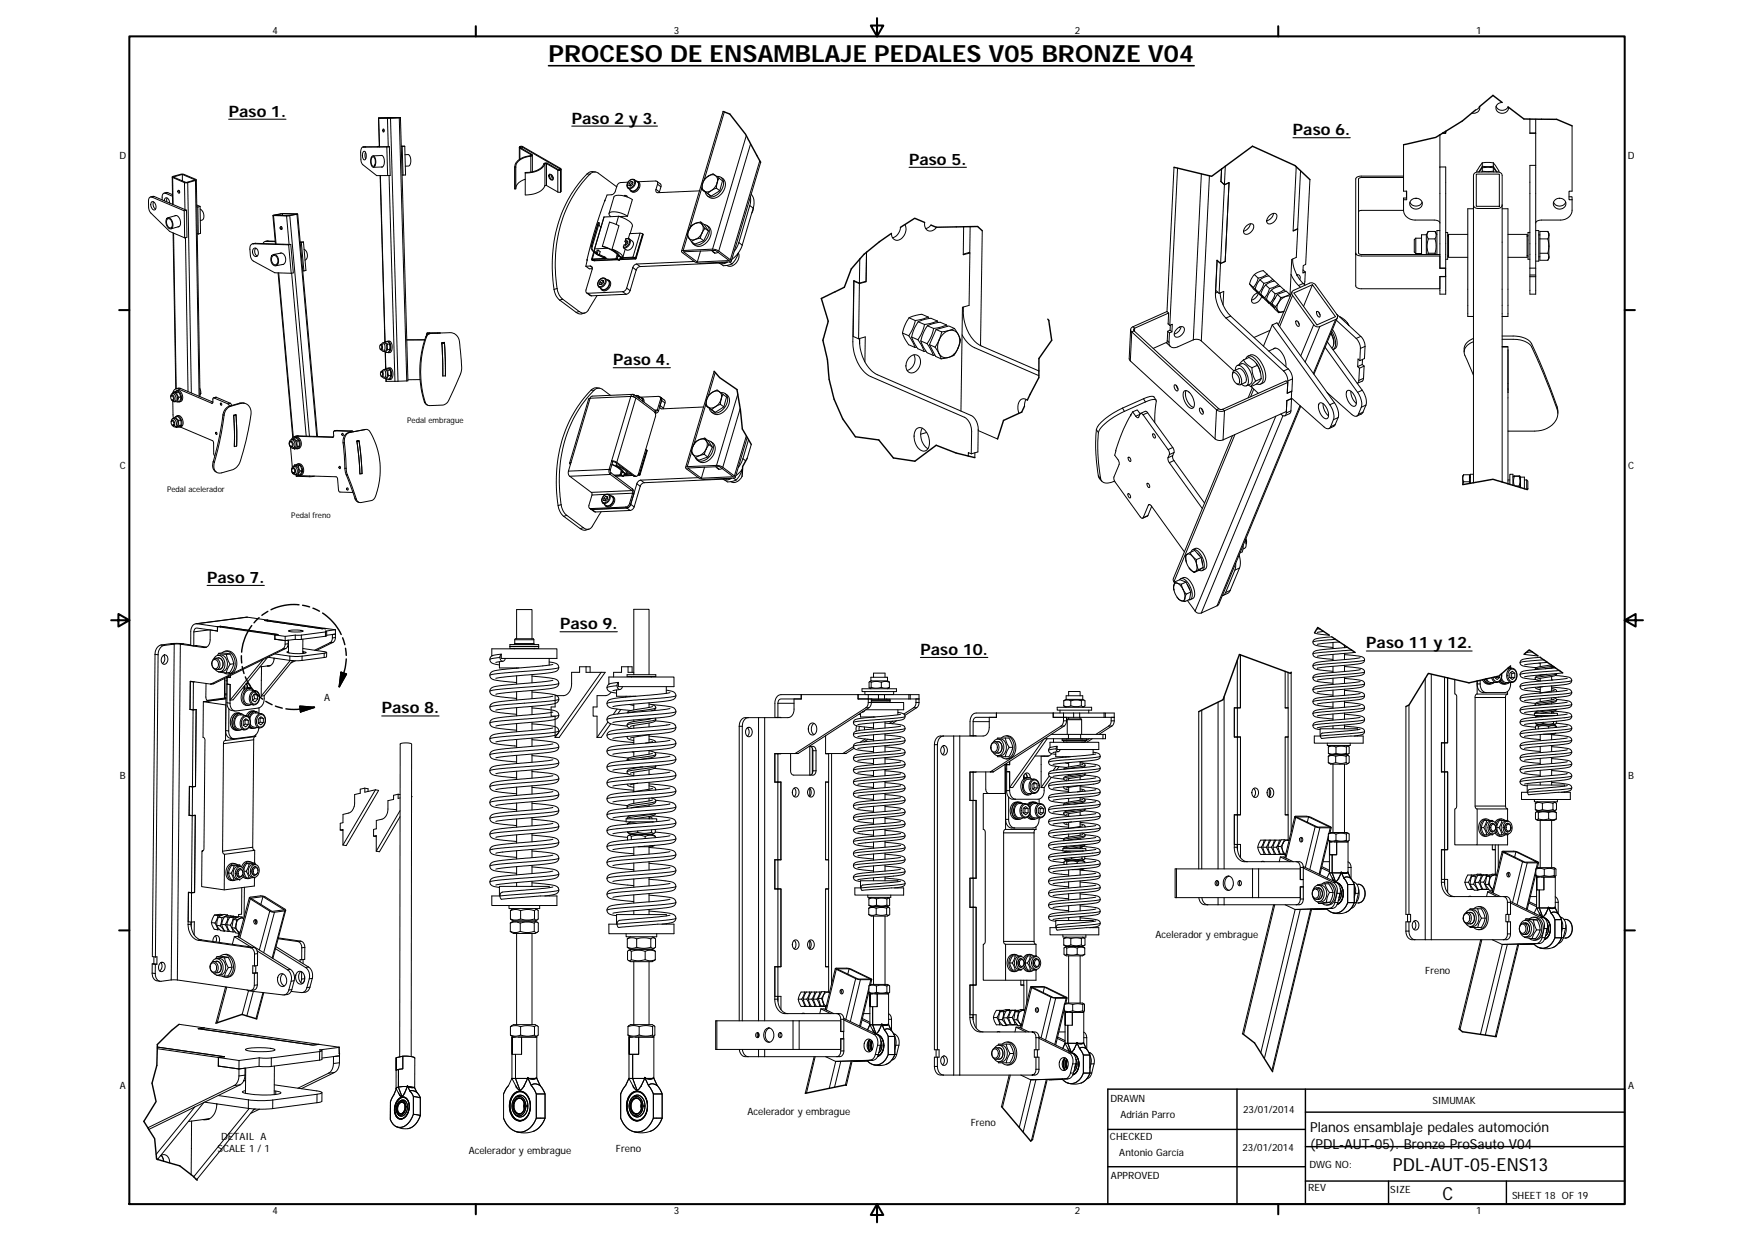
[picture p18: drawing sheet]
<svg xmlns="http://www.w3.org/2000/svg" width="594mm" height="420mm" viewBox="0 0 594 420" stroke-linecap="round" stroke-linejoin="round" font-family="sans-serif">
<defs><g id="words">
<text font-size="8" x="185.8" y="21">PROCESO DE ENSAMBLAJE PEDALES V05 BRONZE V04</text>
<g font-size="6.1">
<text x="471.8" y="396.4">PDL-AUT-05-ENS13</text>
<text x="488.6" y="406.3">C</text>
</g>
<g font-size="5.3">
<text x="77.5" y="39.5">Paso 1.</text>
<text x="193.7" y="41.8">Paso 2 y 3.</text>
<text x="437.9" y="45.8">Paso 6.</text>
<text x="307.9" y="55.8">Paso 5.</text>
<text x="207.7" y="123.6">Paso 4.</text>
<text x="70.1" y="197.3">Paso 7.</text>
<text x="189.7" y="213">Paso 9.</text>
<text x="311.7" y="221.7">Paso 10.</text>
<text x="462.8" y="219.5">Paso 11 y 12.</text>
<text x="129.3" y="241.5">Paso 8.</text>
</g>
<g font-size="4.7">
<text x="443.7" y="383.4">Planos ensamblaje pedales automoción</text>
<text x="443.7" y="389">(PDL-AUT-05). Bronze ProSauto V04</text>
</g>
<g font-size="3.4">
<text x="92.3" y="11.3">4</text>
<text x="228.2" y="11.3">3</text>
<text x="364.1" y="11.3">2</text>
<text x="499.9" y="11.3">1</text>
<text x="40.4" y="53.7">D</text>
<text x="551.4" y="53.7">D</text>
<text x="40.6" y="158.7">C</text>
<text x="551.5" y="158.7">C</text>
<text x="109.8" y="237.3">A</text>
<text x="40.6" y="263.7">B</text>
<text x="551.5" y="263.7">B</text>
<text x="391.4" y="317.5">Acelerador y embrague</text>
<text x="482.7" y="329.6">Freno</text>
<text x="40.6" y="368.7">A</text>
<text x="551.5" y="368.7">A</text>
<text x="253.2" y="377.5">Acelerador y embrague</text>
<text x="376.1" y="373.1">DRAWN</text>
<text x="421" y="376.7">23/01/2014</text>
<text x="485.1" y="373.9">SIMUMAK</text>
<text x="328.8" y="381.4">Freno</text>
<text x="379.5" y="378.6">Adrián Parro</text>
<text x="74.9" y="386">DETAIL A</text>
<text x="375.9" y="385.8">CHECKED</text>
<text x="420.8" y="389.8">23/01/2014</text>
<text x="73.7" y="390.1">SCALE 1 / 1</text>
<text x="158.8" y="390.8">Acelerador y embrague</text>
<text x="208.6" y="390.2">Freno</text>
<text x="379.1" y="391.4">Antonio García</text>
<text x="443.5" y="395.5">DWG NO:</text>
<text x="376.3" y="399.1">APPROVED</text>
<text x="443.1" y="403.4">REV</text>
<text x="470.9" y="403.8">SIZE</text>
<text x="512.1" y="405.8">SHEET 18 OF 19</text>
<text x="92.3" y="411.1">4</text>
<text x="228.2" y="411.1">3</text>
<text x="364.1" y="411.1">2</text>
<text x="499.9" y="411.1">1</text>
</g>
<g font-size="2.7">
<text x="137.9" y="143.1">Pedal embrague</text>
<text x="56.6" y="166.6">Pedal acelerador</text>
<text x="98.7" y="175.5">Pedal freno</text>
</g>
</g></defs>
<g fill="none" stroke="#000" stroke-width=".34">
<path d="M128.2 40l.3 9.7M128.3 40l.3 9.7M128.6 40h-.3M128.6 40l7-.2-.4 .1 2.6 89.1M132.1 39.9v.1M132.1 39.9l3.1-.1-6.9 .2M132.1 39.9l-3.5 .1M135.6 39.8l2.6 89.1-.4 .1M244.9 37.7l-14.1 47.3M245.3 37.9l-6.7 22.8M501.1 36.2l-.5 .6-.9 .5M501.1 36.1a1.99 1.99 0 0 1-2.6 2.2"/>
<path d="M506.7 36a2.27 2.27 0 0 0 2 1.4 2.27 2.27 0 0 0 2.1-1.2M508.8 34.7a1.89 1.89 0 0 0-2.1 2.1 1.89 1.89 0 0 0 2.6 1.5 1.91 1.91 0 0 0 1.6-2M58.3 59.9l.2 9.3M58.7 59.9l3.1-.8 4.3 1.8-3.1 .9zM61.8 59.1v2.1M123 51.5a.52 .52 0 0 1 .6-.2 .52 .52 0 0 1 .3 .6l.2 .8a.92 .92 0 0 1-.9 1.3l-.5-1.3zM123 49.8a1.63 1.63 0 0 0-.9 1.9l.2 2.9 .5 1.1 4.8 3.8 3.7-.1M123.8 51.6l-.2 .9 .3 1.2M123.9 49.7l-.9 .1M126 52.9a.71 .71 0 0 1 .8 0 .71 .71 0 0 1 .3 .8l.2 1.2a1.4 1.4 0 0 1-1 1.7l-.4-.4-.3-1.1v-1.3zM126 53.2a.9 .9 0 0 1 1 .3 .9 .9 0 0 1 .1 1 1.14 1.14 0 0 1-.9 1.7l-.5-1.5zM128.2 49.6h.3"/>
<path d="M128.2 49.6l-.3 .1M128.5 49.6h-.3M128.8 59.5l1.6 56.2M129.1 52.7a1.78 1.78 0 0 1 1.1 2.4 1.25 1.25 0 0 1-1 1.4M129.4 52.6l-3.1 .2M129.5 56.5l-3 .1M129.8 43.7l.3 .4-.2 .6-.3-.4zM130.1 44v.4M131 49.7l-8 .1M131 49.7l.3 9.7M131.5 49.7l-.3-9.7h1.1l2.5 89.1M131.8 59.4l2 69.7"/>
<path d="M131.9 49.7l.3 9.7h-.9M131.9 49.7h-.9M131.9 49.7h-8M135.9 49.5h1.2M136.2 59.3h.3M137.1 49.5l.3 9.7-.9 .1M137.1 49.5h-.9l.3 9.8M137.2 52.4l1-.1a2.62 2.62 0 0 1 .1 3.9l-1 .1M174.4 56.4v7.6l.3-.1v-7.4M175.9 49.9v4.1M176.1 49.7l-.2 .2 .2 .3M176.1 50.2l3.8 2.2"/>
<path d="M176.1 50.2v3.7M176.1 49.7l.2 .1M176.1 49.6v.1M176.1 49.6l.3 .2M176.1 49.6h.9M176.3 50l3.8 2.3M176.3 49.8v.2M176.3 50l-.2 .2M176.4 49.8h.4M176.4 49.8v.3M176.4 49.8h-.1M176.8 49.8l12.8 7.4"/>
<path d="M176.8 49.8v.6M177 49.6l-.2 .2M177 49.6l12.9 7.4M179.7 52.7l.1 .2M179.7 52.7a5.3 5.3 0 0 0-5.3 3.5v.3h.3M179.8 52.9v5.4M179.8 52.9a5.1 5.1 0 0 0-5.1 3.3v.3M179.9 52.4v.3M179.9 52.4l.1 .2-.3 .1M180.1 52.3l-.2 .1M180.1 52.3a.36 .36 0 0 1 .2 .4 .36 .36 0 0 1-.5 .2M180.3 52.5v5.7"/>
<path d="M184.2 55.5a6.3 6.3 0 0 1-6.3 2.9v7.6a6.9 6.9 0 0 0 6.7-3.1M184.2 55.5h.4M184.6 55.5v7.4M184.6 55.5a6.6 6.6 0 0 1-6.7 3.1M185.1 55.4l-.5 .1M185.1 55.4l3.8 2.2M185.1 55.4v7.4M185.3 55.2l3.9 2.3M185.3 55.2h-.8l-.3 .3M185.3 55.2l-.2 .2M186 59.1a1.14 1.14 0 0 1 1.2 .6 1.14 1.14 0 0 1-.2 1.3l-.7-.4a1.23 1.23 0 0 1-.3-1.5zM186.2 59a1.37 1.37 0 0 0 1.1 1.8"/>
<path d="M186.6 59.1l.1 .6 .7 .8M186.9 59.2l.5 1M188.9 57.6h.9M188.9 57.6v7.4M189.2 57.5l-.3 .1M189.2 57.5h.4M189.6 57.5l.2 .1M189.6 57.4l.3 .2M189.6 57.2v.2M189.6 57.4v.1M189.9 57.6h-.1M189.9 57l-.3 .2"/>
<path d="M189.9 57l.2 .3-.2 .3M189.9 57.6l-.1 7.4M190.1 57.3v7.4l-.3 .3M198.9 58.9a44.7 44.7 0 0 0-11.6 36.2l.4 2.9M198.9 58.9l.9 .1M199.8 59a44.3 44.3 0 0 0-11.5 35.6l.4 3.1M199.8 59a2.07 2.07 0 0 1 2.8-.4l6.3 4.6M201.7 58.2h-1.8l-1 .7M239.9 59.6a4.7 4.7 0 0 0-2 2.7M239.9 59.6a3.4 3.4 0 0 0-2 2.7M242.4 59.5l1.1 .8M242.4 59.5l-.9-.6-1.6 .7"/>
<path d="M242.4 59.5a2.11 2.11 0 0 1 .5 2.4M242.4 59.5a2.19 2.19 0 0 0-2.5 .1M242.8 59.8a2.27 2.27 0 0 1 2.1 1.1 2.27 2.27 0 0 1-.1 2.4 4.1 4.1 0 0 1-5.1 3.1l-.8-1.4M252.8 45.9l-11.5 38.4M254.2 48.7l-10.8 36.3M257.3 54.4l-9.9 33.5M257.6 55l-9.9 33.4M397.6 56.6l-2.3 48.9M398.8 56.9l-2.6 53.3M406.9 58.9l-2.7 56.2M409.6 59.5l-2.7 55.9M415 56.3l-.3 6.2"/>
<path d="M439 56.5l-1 21.8 1.5-.7M440.5 57.8l-1 19.6-1.5 .7M475.4 49v15.7h1v2.9h-1M475.4 59.6h-14.3a1.73 1.73 0 0 0-1.9 1v25.1M487.7 56.5h2v34.3M487.7 45.7v45.1h1.9v2.8h-1.9v4.2h-26.6a1.78 1.78 0 0 1-1.9-1v-11.1a1.63 1.63 0 0 0 1.9 1h26.6M488.7 45h1v-.6v.7h-1.2M500 58.9h7.8v10.9h-7.8zM502 56.8v1.1M502 57.9l-.1 .3M502 56.8h3.8M502 56.8l-1 1.4"/>
<path d="M502 56.3l-1.2 1.9M502 55.1h3.8M502 56.3h3.8M502 55.1l-1.7 2.6-.1 .6M502 57.9h3.8M502 55.1v1.2M505.8 56.8v1.1M505.8 56.8l1 1.4M505.8 57.9l.1 .3M505.8 55.1l1.6 2.4 .3 .8M505.8 56.3l1.2 1.9M505.8 55.1v1.2"/>
<path d="M518.2 40.3v4.8h1.9M520.1 45v45.8M520.1 40.3v4.7h-1.9M520.1 56h-1.9v34.8M532.5 42.6v22.1h-1.1v2.9h1.1M51.3 68.4a1.33 1.33 0 0 1 1.4 .5 1.33 1.33 0 0 1 .1 1.4 .74 .74 0 0 1-.7 .8 .74 .74 0 0 1-.8-.7 1.82 1.82 0 0 1 0-2zM51.5 66.7a.98 .98 0 0 0-1 .3 .98 .98 0 0 0-.2 1.1l.1 2.7 .7 1.4 6.4 6.2 5 2.1M51.5 66.7l10.9 4.7M52 68.3l-.1 .7a2.02 2.02 0 0 0 .8 1.8M52.2 66.5l11 4.7M52.2 66.5l-.7 .2M52.2 66.5l-1.2 .2"/>
<path d="M55.7 68a.78 .78 0 0 1 .5-1.1 .78 .78 0 0 1 1 .8l.3 1.1M56.1 65.4a.97 .97 0 0 0-1 .3 .97 .97 0 0 0-.2 1.1v.9M56.1 65.4l2.3 1M56.6 73.9a1.56 1.56 0 0 1 1.9 1.8 1.11 1.11 0 0 1 0 1.3 1.11 1.11 0 0 1-1.3 .3l-.1-.1a2.73 2.73 0 0 1-.5-3.3zM56.6 67l-.1 1.3M56.6 74.3a1.06 1.06 0 0 1 1.1 0 1.06 1.06 0 0 1 .5 .9 1.14 1.14 0 0 1 .2 1.2 1.14 1.14 0 0 1-1 .7 2.29 2.29 0 0 1-.8-2.8zM56.8 65.2l1.6 .7M56.8 65.2l-.7 .2M56.8 65.2l-1.2 .2M58.5 60.1l-.2-.2 .3-.2 3.4-.8 4.3 1.8 .2 .2-.3 .2M58.5 60.1l.1 9.1M58.5 60.1l4 1.7"/>
<path d="M58.6 78.9l.9 52.8M58.8 78.9l.9 52.7M59.2 73.1a1.82 1.82 0 0 1 2 2.3 1.15 1.15 0 0 1-.9 1.4M59.6 73l-2.8 .7M60.3 64.5a.43 .43 0 0 1 .5 .3 .43 .43 0 0 1-.3 .6zM60.6 64.5l.2 .7M60.7 76.7l-2.8 .8M62.4 71.4l.1 9.1M62.5 61.8h1.1M62.5 61.8l.1 9.2M63.2 71.2l.1 9.1-.8 .2M63.2 71.2l-.8 .2"/>
<path d="M63.6 61.8l1.2 71.2M66.2 61.1l1.2 73.1M66.2 61.1l-2.6 .7M66.5 60.9l1.2 73.4M66.6 69.4l1.2 .5M66.6 70l.4 .1M66.8 79.1l.4 .1M67 70.1l.2 9.1M67.8 69.9l.1 9.1-.7 .2M67.8 69.9l-.8 .2M67.8 70.8a2.38 2.38 0 0 1 .6 3.7l-.5 .2M92.4 72.9l.9 9.7"/>
<path d="M92.6 73l.9 9.6M92.6 73l4.5 .1M92.8 72.9l2.9-.5 4.8 .1-2.9 .5zM95 76.8a.43 .43 0 0 1 .6 .4 .43 .43 0 0 1-.6 .3zM95.3 76.7l-.1 .6 .3 .3M95.7 72.4v.6M97.1 73.1l.8 9.6M98.1 73l6.7 74.7M98.1 73l-1 .1M100.6 72.5l6.7 75.3M100.6 72.5h.2l-4.9-.2-3.5 .6 .2 .1M100.6 72.5l-2.5 .5"/>
<path d="M100.8 72.5l6.7 75.3M177.9 60.7a4 4 0 0 0-3.2 3M185.1 62.8l3.8 2.2M185.1 62.8l-.5 .1M188.9 65h.9M202.6 75.4h.4l-2.4 8.2M202.7 75.3l-2.5 8.3M202.9 75.6l.1 .7 .5 .7M204.6 73.5l-3.2 10.8M204.6 73.5l-.1 .1M204.8 68.1h.1M204.9 67.8a156.8 156.8 0 0 0-6.1 20.1"/>
<path d="M206.3 72.3l1.6-5.6a4.3 4.3 0 0 1 4.5 0l1.8 .9-1.7 5.6M209.5 73.2l-.8 2.8M209.5 73.2l3.2 1.4a2.29 2.29 0 0 1 1.5 2l-.8 2.5M209.5 73.2l-4.9 .3M210.4 73.3l-.1 .2M211.4 66.4l.5-.2 .5 .2v.3M212.5 73.2h-3M212.5 73.2a6.6 6.6 0 0 0-6.2-1.1v.7l.6 .6M212.7 61.7l-2.4 .1a1.64 1.64 0 0 0-1.3 1.2l-.9 2.4-.8 .5-1.7 .1-.8 2.1M213 61.4a1.09 1.09 0 0 1 1.7-.4 1.09 1.09 0 0 1 0 1.7 1.14 1.14 0 0 1-1.2 .9 1.14 1.14 0 0 1-1.1-.9zM213.1 62.1l.5 .3M213.1 62.1l.6-.7 .7 .2-.1 .8-.6 .6-.7-.2z"/>
<path d="M213.6 62.4v.6M213.7 61.4l.5 .4M214.2 61.8h.1M214.2 61.8l-.6 .6M214.9 60.9l1 .8a1.92 1.92 0 0 1-.1 2.1 1.92 1.92 0 0 1-2 .7l-1-.8M214.9 60.9a1.92 1.92 0 0 1-.1 2.1 1.92 1.92 0 0 1-2 .7M214.9 60.9a1.9 1.9 0 0 0-2.1 .6 1.9 1.9 0 0 0 0 2.2M215.4 61.3a1.44 1.44 0 0 1 1.1 1.1 1.44 1.44 0 0 1-.6 1.5 1.45 1.45 0 0 1-1.2 1 1.45 1.45 0 0 1-1.4-.8M216.1 61.5a2.14 2.14 0 0 1 .4 2.3 2.14 2.14 0 0 1-1.9 1.3l-.9-.4M216.1 61.5l6-.2a.73 .73 0 0 1 .6 1.1M216.8 79l.9 .2M216.8 79l-2.4 8.1"/>
<path d="M216.8 79l-3.5 .1-.5 1.7M217.7 79.2l.1 .3-2.4 8.1M217.7 79.2l-2.4 8.2M222.2 64.1l1.1 .9M222.2 64.1a.75 .75 0 0 0 .6 1.1l14.1-.6M222.5 61.4l1.3 1 .1 .8M222.7 62.4l-.5 1.7M222.7 62.4l1.2 .8M223.3 65v.2M223.9 63.2l-.6 1.8M232.9 79.8l-1.5 5M233.4 77.8a2.86 2.86 0 0 0-.1 2.7"/>
<path d="M233.4 77.8l-.4 .8a1.64 1.64 0 0 0 .3 1.9M235.7 75.6a3.2 3.2 0 0 0-2.3 2.2M235.7 75.6a1.74 1.74 0 0 1 2.2 .5M235.7 75.6a4.4 4.4 0 0 0-2.3 2.2M237.3 75.2l1.2 .8 1.5 2.2-1.6 3.3-3.1 1.1-1.1-.8M237.3 75.2l.6 .9M237.3 75.2l-1.6 .4M237.7 64.1l.8 .6M237.7 64.1l1.1 .8M237.7 63.6l-4.1 13.7M237.8 78.8l-.6 1.8M237.8 78.8a4.3 4.3 0 0 1-2.3 2.2"/>
<path d="M237.9 76.1l.9 1.2M237.9 76.1a2.82 2.82 0 0 1-.1 2.7M237.9 62.3l-.2 1.8M237.9 62.3a2.12 2.12 0 0 0 .6 2.4M238.5 76a2.39 2.39 0 0 1 1.4 3.8 3.9 3.9 0 0 1-5.1 2.8l-.6-.8M238.5 64.7l1.2 .8M238.8 77.3l1.2 .9M238.8 77.3l-1 1.5M239.5 76.3a3.3 3.3 0 0 1 .3 5.2 3.3 3.3 0 0 1-5 1.1M239.7 65.5l1.1 .9M241 64.5a2.17 2.17 0 0 1-2.5 .2M241 64.5l-1.3 1"/>
<path d="M242.6 63.7l-1.6 .8M242.6 63.7l1.2 .9M242.9 61.9a4.9 4.9 0 0 1-1.9 2.6M242.9 61.9l-.3 1.8M243.5 60.3l-.6 1.6M243.5 60.3l1.2 .9-.9 3.4-3 1.8-2-1.5M244.3 60.1a3.3 3.3 0 0 1 .4 5.1 3.3 3.3 0 0 1-5.1 1.2M254 69.6l-3.8 12.5M254 69.6l1.1 .9M254.2 66.7l-.2 2.9M254.4 65.8a4.6 4.6 0 0 1 .7 4.7M255.1 70.5l-3.7 12.5"/>
<path d="M255.2 70.3l-.6 1.9M305 77a3.9 3.9 0 0 1-2.7 3.5M306.5 76a3.7 3.7 0 0 1-3 5.3 2.1 2.1 0 0 1-1.6-2.3M313.2 75.3a2.19 2.19 0 0 0 1.2 2.8 2.19 2.19 0 0 0 2.8-1.2M315.3 76.2l-.8 .8-1 .4M326.4 76.8l-.1 9.5 2.2-.6M328.6 76.7l-.1 8.7-2.2 .6M332.7 78.1l-.6 38.9M413.5 61.5l1.2 1.1-1.3 26.6-1.2-1.1-.5 11.2M413.6 61.4l.1-4.2-.2 4.3M413.6 61.4l1.1 1.1M413.6 61.5h-.1"/>
<path d="M414.7 62.5l1.6-.7-1.3 26.8-1.6 .7M416.2 61.8l.1 .1M416.3 61.9l-1.3 26.6-1.6 .7M416.3 61.9l-1.6 .7M422.1 76.6a1.41 1.41 0 0 1 1.2-.9 1.41 1.41 0 0 1 1.3 .8 2.61 2.61 0 0 1-3.1 2.6 1.88 1.88 0 0 1 .6-2.5zM423.5 75.8l-.8 1.5-1.5 1M429.9 73.1a1.57 1.57 0 0 1 2.5-.3 2.6 2.6 0 0 1-3 2.8 1.89 1.89 0 0 1 .5-2.5zM431.3 72.2a3.2 3.2 0 0 1-2.3 2.6M439.4 77.4l.1 .2M439.5 77.6l-.4 9.5-1.6 .7-.6 12M443.7 60.8l-1.5 28.7-.8 .4-.1 2.6 .8-.4M475.4 71.2a3.7 3.7 0 0 0 3.9 3.3h6.5a1.75 1.75 0 0 1 1.9 1"/>
<path d="M475.4 71.2h-14.3l-.6 .1-.4 .4M475.4 60.1h-14.3l-.9 .4v25.3l.7 .4h26.8M476.4 66.6h.1M476.4 64.7v2.4h-1v4.1M477.5 68.5a2.26 2.26 0 0 0 2.1 1.3 2.26 2.26 0 0 0 2.1-1.3M478 67.7a2.01 2.01 0 0 1 2.8-.3 2.01 2.01 0 0 1 .4 2.8 2.03 2.03 0 0 1-2.7 .3 2.03 2.03 0 0 1-.7-2.6zM483.1 79.5h-1.6v6.7M483.1 79.5v6.7M483.7 78.4l-.6 1.1M483.7 78.4h2.3M483.7 78.4l-.3 1.2 .3 1.3M486 78.4l.4 1.2-.4 1.3"/>
<path d="M486 78.4l.7 1.1M487.7 78.1h-1v8.1M489.7 78.7h.6v9.1h-.6M490.3 79.7l.3 .3M490.4 79.9h.2M497.1 79.4h-6.5v7.7h6.5M499.1 69.4v-10a1.38 1.38 0 0 1 1.5-1.2h6.6a1.42 1.42 0 0 1 1.6 1.2v47.7M499.1 70.7h-2v36.4h2M508.8 69.4a1.34 1.34 0 0 1-1.6 1.2h-6.6a1.42 1.42 0 0 1-1.5-1.2v37.7M508.8 70.7h1.9v36.4h-1.9M510.7 79.4h6.5v7.7h-6.5M517.2 79.9h.3"/>
<path d="M517.5 79.7l-.3 .3M518.2 78.7h-.7v3v6.1h.7M520.1 78.1h1.1v10.3h-1.1M521.2 79.5h.4M524.2 78.4h-2.6v2.5M524.2 78.4l.4 1.2M524.2 78.4l.4 .6v.6M524.6 79.6v3.7M524.6 79.6l-.4 1.3M526.2 68.5a2.26 2.26 0 0 0 2 1.3 2.26 2.26 0 0 0 2.1-1.3M526.7 67.7a2.01 2.01 0 0 1 2.8-.3 2.01 2.01 0 0 1 .3 2.8 2.03 2.03 0 0 1-2.7 .4 2.03 2.03 0 0 1-.6-2.7zM531.4 66.6h1.1v1"/>
<path d="M532.5 67.6v3.6a3.7 3.7 0 0 1-3.9 3.3h-6.5a1.75 1.75 0 0 0-2 1M62.8 80.5l.9 52.1M85.8 82.5a1.4 1.4 0 0 0-1.2 1.9l.4 2.8 .8 1.2 7.3 4 5.5 .1M85.8 82.5l12 .4M85.9 84.2a1.18 1.18 0 0 1 1.3 .2 1.18 1.18 0 0 1 .3 1.3 .92 .92 0 0 1-.8 1.2 .92 .92 0 0 1-1-.9l-.1-1.2zM86.5 82.4l-.7 .1M86.5 82.4l-.9 .1M86.5 82.4l12 .4M86.6 84a1.82 1.82 0 0 0 .5 2.7M90 81.7l3.3 .1M90 81.7l-.5 .2-.4 .5M90.8 81.6l-.9 .1"/>
<path d="M90.8 81.6l-.8 .1M90.8 81.6l2.4 .1M92.2 86.4a1.46 1.46 0 0 1 1.6 .1 1.46 1.46 0 0 1 .5 1.5 1.36 1.36 0 0 1-1.5 1.9 2.46 2.46 0 0 1-.6-3.5zM92.3 86.8a1.26 1.26 0 0 1 1.4 0 1.26 1.26 0 0 1 .4 1.4 1.06 1.06 0 0 1-.7 1.4 1.06 1.06 0 0 1-1.3-.9l-.2-.9zM94.2 92.4l5 55.7M94.4 92.4l4.9 55.6M94.8 85.7a2.1 2.1 0 0 1 1.7 3.3l-.9 .6M95.3 85.7l-2.6 .5M96 89.5l-2.6 .5M97.8 82.9l.8 9.6M98.5 82.8l-.7 .1M98.5 82.8l.8 9.6-.7 .1"/>
<path d="M98.8 92.5l4.9 55.2M101.7 81.9h1.1M101.7 82.1h.4M102.1 82.1l.8 9.6M102.5 91.7h.4M102.8 81.9l-.7 .2M102.8 81.9l.8 9.7-.7 .1M103 84.4a2.28 2.28 0 0 1 .3 3.7M187.7 98a5.6 5.6 0 0 0 1.9 3.6M188.7 97.7a5.5 5.5 0 0 0 1.9 3.6M188.7 97.7l-1 .3M198.4 90.1l1.2 .9h1"/>
<path d="M198.7 99.2l1.6 1M198.8 87.9h.1M198.9 87.9l-.5 2.2M199.1 99.3l1.2 .9M199.9 90.1h-1.5M199.9 90.1a.77 .77 0 0 1 .7 1.1l-2.1 7a.79 .79 0 0 0 .6 1.1M199.9 90.1l.7 .5M200.5 88h.1M200.5 88h.3M200.5 88l.9 .3M200.6 83.6a2 2 0 0 0 1.3 2.2M200.6 83.6l-.3-.1a2.61 2.61 0 0 0 1.8 2.6"/>
<path d="M200.6 87.7l.2 .1M200.6 87.7l-.2 .1 .1 .2M200.7 88h.1M200.8 87.8l-.1 .2M200.8 88l.4 .1M200.8 87.8v.2M201.1 85.3l-.7 2.5M201.2 88.1l.2 .2M201.3 85.5l-.7 2.2M201.3 87.8l-.1 .3M201.9 85.9l.6 .5h.4M202.3 85.9l.6 .5"/>
<path d="M202.3 85.9h-.4M202.6 86.4l2 .9M202.6 84.7l.7 .5-.4 1.2M202.6 84.7l-.3 1.2M202.6 84.7h-.4l-.3 1.2M202.9 86.4l1.8 .8M203 86.2l1.9 .8 .2 .6M203.1 94.8a1.1 1.1 0 0 1 1.7-.4 1.1 1.1 0 0 1-.1 1.7 1.12 1.12 0 0 1-1.1 .9 1.12 1.12 0 0 1-1.1-.9zM203.2 95.4l.6-.6 .6 .2v.8l-.7 .6-.6-.2zM203.2 95.4l.4 .4M203.6 95.8l.1 .6M203.8 94.8l.5 .4"/>
<path d="M204 83.3l3.6 1.7 1.7 1.6M204 83.3l3.6 1.5 1.4 1.1 .7 1M204 83.3l2.5-8.1 3.1 1.3-2.3 7.8 1.5 1.1 1 1.2M204.3 95.2h.1M204.3 95.2l-.7 .6M204.6 87.3l.1 .2M204.7 87.2l-.1 .1M204.7 87.2l.4 .3-.2 .2M204.7 87.5l-4.1 .2M204.7 87.5l.2 .2M204.8 87.4l-.1 .1M204.8 87l-.1 .2"/>
<path d="M204.9 87.7l-4.1 .1M205 94.3l1 .8a1.91 1.91 0 0 1-.1 2.1 1.91 1.91 0 0 1-2 .7l-1.1-.8M205 94.3a1.95 1.95 0 0 1-.2 2.1 1.95 1.95 0 0 1-2 .7M205 94.3a1.91 1.91 0 0 0-2.1 .6 1.91 1.91 0 0 0-.1 2.2M205.2 87.4l.8 .3 2.8-.1M205.5 94.7a1.3 1.3 0 0 1 1.1 .9 1.3 1.3 0 0 1-.4 1.4 1.56 1.56 0 0 1-1.2 1.2 1.56 1.56 0 0 1-1.6-.7M205.8 84.1l-4.4 .2v.7l.6 .6M206.1 94.8a2.04 2.04 0 0 1 .7 2.1 2.04 2.04 0 0 1-1.6 1.5l-.8 .1-.7-.4M207.3 84.3l2.5 1.3 1.2 1.4M208.7 87.5l.8 .6h.3M208.7 87.5h.4M209 87.8l-7.8 .3"/>
<path d="M209.1 87.5l.7 .6M209.2 86.3h-.2l-.3 1.2M209.2 87.9l-7.8 .4M209.3 86.6h.1M209.3 86.6l.4 .3 .1-.3M209.3 86.6l-.2 .9M209.8 86.6l.4 .3M210.1 87.4h.4M210.1 87.2h.2M210.2 87h.1M210.2 86.9l-.4 1.2M210.3 87.2l.2 .2"/>
<path d="M210.3 87v.2M210.9 98.8l1.2 .8M210.9 98.8l-11.8 .5M211 87h-.7M211 87.4l-1 .1M211.1 83.6l.1 .3M211.7 81.8l.3 .6M211.7 81.8l.3-.3 .6 .1v.8l-.6 .6-.6-.1-.3 .7M211.8 84.3l-.8 2.7M211.9 82.8l-.3 .2M211.9 82.8v.2M211.9 81l-.2 .8"/>
<path d="M211.9 81a1 1 0 0 1 1.3 .3 1 1 0 0 1-.2 1.3 1.66 1.66 0 0 1-1.9 1M212 81.5l.5 .4M212 82.4l-.1 .4M212.1 99.6l-11.8 .6M212.3 97.5l1.1 .9M212.3 97.5l-.6 .9-.8 .4M212.5 81.9h.1M212.5 81.9l-.5 .5M213.2 80.9l-.8-.2-.5 .3M213.2 80.9a2.01 2.01 0 0 1-.1 2.1 2.01 2.01 0 0 1-1.9 .9M213.2 80.9l1 .8a1.96 1.96 0 0 1-.1 2.1 1.96 1.96 0 0 1-2 .8l-.9-.7M213.4 98.4a1.67 1.67 0 0 1-1.3 1.2"/>
<path d="M214.3 90.6l1.2 .8M214.3 90.6l-2 6.9M214.4 87.1l-4.1 .1M214.4 87.1l.8 .2M214.4 87.1l.2 .1M214.6 87.2l-4.1 .2M214.6 87.2l.4 .2M215 87.5l.2 .2M215 87.5l-5.1 .3M215 87.4h.1M215 87.4v.1M215 87.4h.3"/>
<path d="M215.2 87.7l-5.3 .2M215.2 87.3l.1 .1M215.2 87.3l-.2 .1M215.3 87.4l.1 .2-.2 .1M215.5 91.4l-2.1 7M215.6 89.4l1.2 .9M215.6 89.4a1.64 1.64 0 0 0-1.3 1.2M216.8 90.3a1.62 1.62 0 0 0-1.3 1.1M231.4 84.8a.4 .4 0 0 0-.6 .2 .4 .4 0 0 0 .3 .6l4.4 3.1 1.2 .4 10.4-.4M231.5 85.2l10.9-.4 4.6 3.4-10.8 .5zM233.3 80.5l.9 1.3M233.3 80.5a1.8 1.8 0 0 0 2.2 .5"/>
<path d="M235.1 88.5l-19.5 .9M235.5 81l-1.3 .8M237.2 80.6l1.2 .9M237.2 80.6l-1.7 .4M237.3 85l-1.1 3.7M241 84.8l1.2 .9M241.3 84.3l-9.9 .5M241.3 84.3l2.1 .7M241.4 85.1a1.23 1.23 0 0 0 1.8 .3M242 85.5v.2M243.4 85l4 2.9M244.1 89.3l.9 .7 2.9-.7"/>
<path d="M244.5 88.8l.3 .2M244.8 89l-28 1.3M246.2 88.7l-1.4 .3M246.4 88.7a2.78 2.78 0 0 1-2.9 .3M247.1 88.7l.8 .6M247.4 87.9a.39 .39 0 0 1 .3 .6 .39 .39 0 0 1-.6 .2M249.8 86.1l.1 .1M249.9 85.9v.3M249.9 86.2l-.8 1.7-1.2 1.4M250.1 85.7a3.3 3.3 0 0 1-3.6 4.3l-.3-.1M250.2 82.1l-1.5 3M250.2 82.1l1.2 .9"/>
<path d="M251.4 83a9.7 9.7 0 0 1-3.5 4.8M289.2 95.2l1.9 .8M289.2 95.2l-.2 18.7 1.8 .8M289.5 95.1l-.3 .1M291.1 96l-.3 18.7M291.1 95.8l-1.9-.8-.3 20.7a13.3 13.3 0 0 0 6.1 11.8l31.6 13.8a5.4 5.4 0 0 1 2.5 4.7l-.1 7.6M291.1 95.8l2.2-.6 .2-9.8-.2 10-2.2 .6M291.2 87.7l-.1 8.1M293.1 95.3l.2 .1M328.2 85.5l.3 .2M328.5 85.7l-.3 17.7-2.2 .6-.5 35.1M411.7 99.3a12.1 12.1 0 0 0 3.5 8.4"/>
<path d="M412.2 88.2l1.2 1.1M412.2 88.2l-.4 10.1 1.1 1M412.3 88.2h-.1M412.4 98.9l-.7 .4M412.9 99.3l1.6-.6-.3 4.5M413.2 99.3v-.1a12.6 12.6 0 0 0 3.6 7.8M413.4 89.3l-.5 10M414.9 88.5l.1 .1M423.2 96.1l1.3 1.6 1.4 1.4M423.2 96.1l1.3 1.2M424.5 97.3l1.4 1.8M424.9 93l-1 1.4-.7 1.7"/>
<path d="M424.9 93l1.2 1.2M425.1 97.9l1.3 1.2M425.1 97.9l1.3 1.6 1.4 1.3M426 99.1h-.1M426.1 99.1a2.65 2.65 0 0 0-2 3.2 2.09 2.09 0 0 0 3-1.3l.2-.6M426.1 94.2l-.6 1.7-1 1.4M426.2 99.3a3.2 3.2 0 0 1-2.3 2.3M426.4 99.1l1.4 1.7M426.8 94.7l1.3 1.2M426.8 94.7l-1 1.4-.7 1.8M427 99.6l1.3 1.2M427 99.6l2.7 3"/>
<path d="M428.1 95.9l-.7 1.8-1 1.4M428.7 96.5l-1 1.4-.7 1.7M428.7 96.5l1.3 1.2M429.1 92.8l-1.3 .9-1.7 .5M429.1 92.8l.6 .6M429.1 92.8l-1.2-1.2-1.7 .5-1.3 .9M430 97.7l-.7 1.7-1 1.4M430.6 98.3l-1 1.4-.6 1.7M430.6 98.3l1.3 1.1M431.1 94.6l-1.3-1.2-1.4 .3-1.6 1M431.1 94.6l.5 .5M431.1 94.6l-1.7 1-1.3 .3"/>
<path d="M431.9 99.4l-.7 1.8-1 1.4M432.6 99.7l-1.8 3.1M432.6 99.7l1.2 1M433 96.4l.5 .5M433 96.4l-1.3-1.3-1.7 .6-1.3 .8M433 96.4l-1 .6-2 .7M434.9 98.1l-1.4 .8-1.6 .5M434.9 98.1l.5 .6M434.9 98.1l-1.3-1.2-1.7 .5-1.3 .9M436.8 99.7l.3 .4M436.8 99.7l-1.2-1.1-3 1.1M436.8 99.7l-1.3 .7"/>
<path d="M437.3 92.9l1.1 2.1 1.4 1.7M437.6 98.9l-4.6 11.1M437.8 87.7a12.4 12.4 0 0 0 3.6 8.3M439.2 93a1.03 1.03 0 0 1 1.1 .5 1.03 1.03 0 0 1-.1 1.2M439.8 96.7l.7 .6M441.3 91.4l.8 .7M441.4 96l-1.6 .7M441.4 96l.6 .5M442.1 92.1l-.3 4.2M444.5 96.4l-6.3 2.8 7.8 10.8 6.3-2.8-7.8-10.8-3 7.3M479.5 80.6v5.2M479.5 85.8h2"/>
<path d="M479.5 80.6h2M479.5 80.6l-.5 .5v4.2l.5 .5M483.7 80.9h2.3M483.7 85.7h2.3M483.7 85.7l-.2 .5M483.7 80.9l-.3 2.4 .3 2.4M486 80.9l.4 2.4-.4 2.4M486 85.7l.3 .5M487.7 93.7h2v5.9h-2zM487.7 90.8h2M489.6 93.1h.1M489.6 90.8h.1"/>
<path d="M489.7 90.8v2.9M490.6 86.5l-.3 .3M517.2 86.5l.3 .3M518.2 93.1h1.9M518.2 93.7h1.9M518.2 93.7v5.9h1.9v-5.9M518.2 90.8v2.9M518.2 90.8h1.9M520.1 90.8v2.9M521.2 86.9h.4M521.6 80.9v7.2h2.6l.4-1.2-.4 1.2M521.6 80.9h2.6"/>
<path d="M521.6 85.7h2.6M524.2 80.9l.4 2.4M524.6 83.3v3.6l-.4-1.2M524.6 83.3l-.4 2.4M128.8 116.9a.72 .72 0 0 1 .5 .6 .72 .72 0 0 1-.5 .7l-.2-.6zM128.8 116.9l.1-.2a.51 .51 0 0 1 .6 .1 .51 .51 0 0 1 0 .6 .59 .59 0 0 1 .1 .7 .59 .59 0 0 1-.7 .3l-.1-.2M129.2 116.6a.51 .51 0 0 1 .6-.5 .51 .51 0 0 1 .5 .6l.1 .5a1.25 1.25 0 0 1-.7 1.7l-.4-.4M129.7 116.1a1.53 1.53 0 0 1 1.1 2.4l-.3 .4-.7 .1M129.7 116.5l-.6 .1M129.8 118.5h-.6M130.1 119l.5 .4M130.5 119.2l.2 5.5"/>
<path d="M130.5 115.6h.7M130.5 115.6l-.5 .5M130.5 115.6l.7 .9M131.2 115.6a1.15 1.15 0 0 1 1.1 1.5l.1 .6a1.17 1.17 0 0 1-1.1 1.6M131.2 115.6l.7 .9M131.2 116.5l.1 1.9M131.3 118.4l-.7 1M131.4 119.3l-.8 .1M131.4 115.5a1.57 1.57 0 0 1 1.4 2.2 1.32 1.32 0 0 1-1.3 1.7M131.9 116.5l.1 1.8M131.9 116.5h-.7M132 116.5v1.8"/>
<path d="M132 118.3l-.7 .1M132 118.3l-.6 1M143.9 115l-6.1 .1M144.2 114a34.9 34.9 0 0 0-.5 22.1M144.5 114l.5-.7 .7-.4 6.8-.3a3.2 3.2 0 0 1 3.1 3l.5 5.4a11.8 11.8 0 0 1 0 5.2l-4.2 9.4-.7 1-1.2 .5-4.5 .2-1-.3-.5-.8M144.5 114a35.6 35.6 0 0 0-.5 22.2M144.5 114h-.3M144.7 112.8l-.3 .8M145.5 112.9l-.8 .4-.5 .7M149.1 112.7l-4.4 .1M149.1 112.7v.1M149.6 116.2h.9"/>
<path d="M150.2 116v.2M150.2 116l.3-.1 .2 1.9 .2 9.5M150.2 116h-.6M150.5 115.9l-.9 .1 .4 11.3M150.5 116.2l.3 11.1M150.5 116.2h-.8l.3 11.1M189.6 101.6l5.5 4.2M190.6 101.3l5.6 4.2M190.6 101.3l-1 .3M195.1 105.8l1.5 .5 1.5-.4M196.2 105.5l-1.1 .3M202.2 100.1l-2.9 4.9a1.9 1.9 0 0 1-3.1 .5"/>
<path d="M290.8 114.7l2.3-.6-.2 8.4M291.1 114.6a13.9 13.9 0 0 0 5.6 12.1l32.2 14a5.1 5.1 0 0 1 2.4 4.7l-.1 7.6-2.2 .6M291.2 114.6v1.8M305.7 112.8l2.1 .9M305.7 112.8l.7 1.8 1.4 2.1 2.1 .9M307.8 113.7l1.3 2.1 .8 1.8M307.9 107.6l-1.4 2.5-.8 2.7M307.9 107.6l2.1 .9M308.8 114.1l1 2.3 1.1 1.7 2.1 .9M308.8 114.1l2.1 .9M310 108.5l-.8 2.7-1.4 2.5M310.5 117.5l-.6 .1"/>
<path d="M310.9 115l1.3 2.1 .8 1.9M311 108.9l2.1 1M311 108.9l-1.4 2.5-.8 2.7M311.9 115.4l1 2.4 1.1 1.6 2.1 .9M311.9 115.4l2.1 1M313.1 109.9l-.8 2.6-1.4 2.5M313.6 118.9l-.6 .1M314 116.4l1.3 2.1 .8 1.8M314.1 110.3l-1.1 1.8-1.1 3.3M314.1 110.3l2.1 .9M314.3 107.3l.4 .5M314.3 107.3l-2.1-.9-3.2 .7-1.1 .5"/>
<path d="M314.3 107.3l-2.4 .9-1.9 .3M314.8 116.7l1.9 .8M314.8 116.7l2.1 4 1.9 .8M316.2 111.2l-.8 2.7-1.4 2.5M316.7 117.5l1.3 2.1M317 111.6l2 .8M317.5 108.7l.3 .5M317.5 108.7l-2.2-.9-2.9 .6-1.4 .5M317.5 108.7l-2.5 .8-1.9 .4M318 119.6l.8 1.9M318 119.6a2.71 2.71 0 0 0 3.2 1.4M318.1 115.1l-1.4 2.4"/>
<path d="M318.1 115.1a5.5 5.5 0 0 0-.1 4.5M319 112.4l-.9 2.7M320.5 110l.4 .5M320.5 110l-1.8 .7-2.5 .5M320.5 110l-2.1-.9-2.4 .5-1.9 .7M321.4 111.9a2.63 2.63 0 0 1 3.2 1.4M321.4 111.9l-2.4 .5M321.4 111.9a5.4 5.4 0 0 0-3.3 3.2M323.3 111.2l-1.9 .7M323.3 111.2l1.3 2.1M323.3 111.2l-1.9-.8-4.4 1.2-2.2 5.1M324.5 117.9a3.8 3.8 0 0 1-2.8 3l-.5 .1"/>
<path d="M324.5 117.9a5.6 5.6 0 0 1-3.3 3.1M324.6 113.3a3.3 3.3 0 0 1 .1 3.9l-.2 .7M324.6 113.3a5.3 5.3 0 0 1-.1 4.6M325.9 113.4a9.2 9.2 0 0 0 4.2 4.3l21.8 9.5M326.3 104a14 14 0 0 0 5.6 12.9l20 8.7M382.9 111.6l-.4 9.8 .3 .8M383.3 112.4l28.7 26.3M383.3 112.4l-.5 9.8M383.7 110.6a1.01 1.01 0 0 0-.7 .8 1.01 1.01 0 0 0 .3 1M383.7 110.6l.6 .5v1.1M384.1 112l28.7 26.4M384.1 112l-.8 .4"/>
<path d="M395 116l1.4 1.3M395.3 105.5l.5 .5M395.3 105.5l-11.6 5.1M395.3 115.3l.6 .5M395.5 112.2l.6 .5M395.6 109.6l.6 .6M395.6 109.7l.2-3.7-11.5 5.1-.4 .5 .2 .4M395.7 109.7h-.1M396.1 112.7l-.2 3.1M396.2 110.2l.9-.4-.2 2.6-.8 .3M396.3 111.8l.6 .6M396.4 110.1l-.1 1.7-.8 .3-.2 3.7-4.7 2.2"/>
<path d="M398.4 111.6a1.52 1.52 0 0 1 1.3-1 1.52 1.52 0 0 1 1.4 .6 2.69 2.69 0 0 1-3 2.8 1.72 1.72 0 0 1 .3-2.4zM400 110.6v.2a3.3 3.3 0 0 1-2.3 2.3M404.2 115.1l-5.3 2.3a1.84 1.84 0 0 1-2 .2 1.84 1.84 0 0 1-1-1.8M404.2 115.1a2.78 2.78 0 0 1 2.7 .3M406.9 115.4l11 10.2M415.2 107.7l19.5 17.9M416.8 107l19.5 17.9M416.8 107l-1.6 .7M427.9 100.8h-.1M428.3 100.8l1.4 1.8M429 101.4l1.3 1.8 1.3 1.2M429 101.4l1.2 1.2"/>
<path d="M429.8 102.6h-.1M430.1 111.8l-5.4 2.5M430.2 102.6l1.4 1.8M430.8 102.8l1.1 1M430.8 102.8l1.1 2 1.2 1.1M430.9 110l1.6-.7 19.5 27M430.9 110l19.5 27M430.9 110l-3 7.2M431.3 118.1a2.29 2.29 0 0 1 3 1.6l1.1 2.5 .1 1.9M431.6 104.4h.1M431.9 117.9l-2.2 1M431.9 100.8l-.3 .6"/>
<path d="M431.9 103.8l.8 1.2M432.7 105l.4 .9M432.7 105a1.59 1.59 0 0 0 2 .5l-1.6 .4M433 102.4a2.68 2.68 0 0 0-.3 2.6M433 102.4l-1.1 1.4M433.8 100.7l-.8 1.7M434.9 105.4h.1M435.5 100.4l-1.7 .3M435.5 100.4a4.9 4.9 0 0 0-2.5 2M437 100.3l-1.5 .1M437.8 100a1.1 1.1 0 0 1 .4-1.7l5.3-2.4a1.7 1.7 0 0 1 2.1 .6l7.2 9.9a1.11 1.11 0 0 1-.4 1.8M437.8 100l7.1 9.9"/>
<path d="M437.8 100l-4.4 10.6M439.1 108.6l.8 .6a.73 .73 0 0 1-.2 1.3l-.8-1zM439.6 108.9l.4 .9M444.9 109.9a1.75 1.75 0 0 0 2.1 .7M444.9 109.9l-4.3 10.6M446 105.5a1.2 1.2 0 0 1 .9 1.9l-.8-.8zM446.7 105.8l.4 .9M447 110.6l-4.9 12M448.8 117.6l11 15.2M449.6 115.8l11.8 16.3M450.8 112.9l.7 1.6a3.1 3.1 0 0 1-.4 3.3M450.8 112.7l1 2.7-.1 1.3"/>
<path d="M451.1 112.2l1 2.3a3.1 3.1 0 0 1-.6 3.8M451.3 111.6a6.2 6.2 0 0 1 1.2 6.2l-.9 .5M452.4 108.2l-5.4 2.4M452.4 108.2l-7.6 18.2M452.6 108.4l6.7 6.2M452.8 106.4l8.1 7.5M453 107.6l-8 19.1M453.7 107.3l1.5 .8 1.5 1.8M456.3 109.2l.6 1M456.7 109.9l.2 .3M456.7 109.9h-.1M459.3 114.6l1 1.4 .5 2"/>
<path d="M460.8 118l-.2 4.1M460.9 113.9l-1.6 .7M460.9 113.9l1 1.4 .4 2M462.3 117.3l-1.5 .7M462.3 117.3l-.2 4.1-1.5 .7M499.1 115.7a3.6 3.6 0 0 0-2.9 4.7l2.9 6.6M499.1 107.1v56.3M499.1 114.6a4.3 4.3 0 0 0-3.2 3.5v1M508.8 117.4h1.9l-1.9 .1M508.8 113.8h3.7a6.7 6.7 0 0 1 6.3 2.6 196.8 196.8 0 0 1 8.8 22.3v1.2M508.8 107.1v56.1M508.8 114.9h3.7a6.8 6.8 0 0 1 6.3 2.6 185.4 185.4 0 0 1 8.8 22.3 7.1 7.1 0 0 1-7.8 6.2h-9.1"/>
<path d="M510.7 117.5v46.3M510.7 118.5h.1M510.8 118.5v14.4M57.9 134.2a.78 .78 0 0 1 .6-1 .78 .78 0 0 1 .9 .8 1.22 1.22 0 0 1-.5 2l-.7-.6a.55 .55 0 0 0 .8 .1 .55 .55 0 0 0 0-.8 .61 .61 0 0 0-.4-.9 .61 .61 0 0 0-.8 .5M58 134.1a.73 .73 0 0 1 .7 .5 .73 .73 0 0 1-.4 .9l-.4-.6zM58.4 133.2a1.49 1.49 0 0 1 1.5 .5 1.49 1.49 0 0 1 .2 1.6l-.2 .4-.8 .3M58.5 133.7l-.3 .1M58.5 135.8l.2 5.8M58.7 132.8l1.1 .1M58.7 132.8l-.2 .4M59 135.6h-.3M59.3 136l1 .1"/>
<path d="M59.4 132.6a1.08 1.08 0 0 1 1.1-.2 1.08 1.08 0 0 1 .7 1l.1 .3a1.61 1.61 0 0 1-.7 2.4l-.2-.1M59.8 132.3a1.91 1.91 0 0 1 2.1 2.4l-.4 1-.7 .4M59.8 132.9l.8 1.6M60.4 132.7l-1.7 .1M60.4 132.7l-.6 .2M60.4 131.7l11.3 4.8M60.4 132.7l.8 1.6M60.4 131.7a1.37 1.37 0 0 0-1.8 1.3M60.6 134.5l-.3 1.6M61.2 131.5l-.6-.1-1 .2M61.2 131.5l10.9 4.6M61.2 131.5l-.8 .2"/>
<path d="M61.2 134.3l-.6 .2M61.2 134.3l-.3 1.6-.6 .2M67.7 131.5l.3 1.6M68 133.1l-.3 .6M68 133.1l-.3 .1M72 136.4l-.3 .1M72.5 134.7l4.8 2.1M72.5 134.7l-.4 .3v1.4l-.4 .1M73.2 134.5l-.9 .2M73.2 134.5l4.8 2M73.2 134.5l-.7 .2M74.8 136.4l.1 .1a.33 .33 0 0 1 .3 .4 .33 .33 0 0 1-.4 .2z"/>
<path d="M77.3 136.8l.4 .7M77.8 137.5h.4M77.8 137.5a3.4 3.4 0 0 0-2.3 3M78 136.5l.4 .8M78 136.5l-.7 .3M78.2 137.5a3.5 3.5 0 0 0-2.3 3.1M81.2 136.5h1.6M81.2 136.5l.4 .1M81.2 136.5l-3.4 1M81.6 136.6l-3.4 .9M81.6 136.6a3 3 0 0 1 3.4 3.9 77.5 77.5 0 0 1-4.2 16.9l-1.8 1.6-3.9 1.1a2.23 2.23 0 0 1-2.3-.7 2.23 2.23 0 0 1-.3-2.4l.1-.4M129 126l.1-.1a.8 .8 0 0 1 .4 .7 .8 .8 0 0 1-.4 .7l-.2-.6z"/>
<path d="M129 126l.1-.2a.5 .5 0 0 1 .7 .1 .5 .5 0 0 1 0 .6 .64 .64 0 0 1 0 .7 .64 .64 0 0 1-.6 .3l-.1-.2M129.5 125.6a.52 .52 0 0 1 .6-.4 .52 .52 0 0 1 .4 .6l.1 .5a1.18 1.18 0 0 1-.7 1.7l-.3-.4M130 125.2a1.41 1.41 0 0 1 1.2 2.1l-.4 .7h-.7M130 125.6h-.7M130 127.6h-.6M130.4 128l.6 .4M130.6 124.7l.8 .6M130.6 124.7l-.3 .4M130.6 124.7h.7l.8 .6M130.7 128.2l.1 .9M130.8 128.3v.8M131.4 124.7a.74 .74 0 0 1 .8 .1 .74 .74 0 0 1 .3 .7l.1 .9a1.52 1.52 0 0 1-.9 2.1l-.2-.1"/>
<path d="M131.4 125.3l.2 1.9M131.6 127.2l-.6 1.2M131.7 124.6a1.6 1.6 0 0 1 1.4 2.2 1.37 1.37 0 0 1-1.3 1.7M132.1 125.3h-.7M132.1 125.3l.2 1.9M132.3 125.7v1.5M132.3 127.2v.2M132.3 127.2h-.7M132.3 127.2l-.6 1.2h-.7M133.8 129.1h-3M134.8 129.1h-1M137.8 129l-3 .1"/>
<path d="M142.3 128.5l-4.1 .1M143.7 136.1l.3 .1M143.7 136.1l.5 .7 .6 .3M150.8 127.3h.1M150.9 127.3h-.9M199.9 134.8l-6.5 21.8M199.9 134.8l-.5 .2-6.5 21.8M200.2 132.1a44.6 44.6 0 0 0-11.5 36.2l.3 2.9M200.2 132.1l1 .1M201.2 132.2a2.16 2.16 0 0 1 2.8-.4l2.7 2M201.2 132.2a44.4 44.4 0 0 0-11.5 35.5l.3 3.2M203 131.4l-1.5-.1-1.3 .8"/>
<path d="M213.6 134.2l1.8 .5M213.6 134.2l-7.3 24.7M213.6 134.2l-13.7 .6M214.3 133.5l-13.7 .6-.7 .7M214.6 134.2h-.4M214.6 134.2l.4 .3M214.6 134.2l-.4 .1M214.8 133.6l7.3 5.5M214.8 133.6l-.2 .6M214.8 133.6a.69 .69 0 0 0-.8 0 .69 .69 0 0 0-.4 .6M215.2 134l1.1 .1M215.3 134a.82 .82 0 0 1 1 .8"/>
<path d="M215.4 134.7l6.2 4.7 .5 1.2-5.9 20a.73 .73 0 0 1-1.1 .5M215.4 134.7l-6.5 21.8M216.3 134.1l1.2 1 .2 .7M216.3 134.1l.3 .9M216.8 134.5a1.09 1.09 0 0 1 1 1.4M217 134.5l6-.3a.79 .79 0 0 1 .7 1.1M217.4 134.7l.6 .5 .1 .9M221.8 139.6l.1 .1M221.8 139.7h.1M222.1 139.1l-.2 .6M222.3 139.8h-.4M222.6 138.8l-.2 .3h-.3"/>
<path d="M222.6 138.8l-.9 .1M222.6 138.8l.4 .3M223 139.1a.72 .72 0 0 1-1.1 .6M223.5 134.3l.6 .6v.7M223.6 137.3a.73 .73 0 0 0 .6 1.1l14.1-.6M223.6 137.3l1.1 .9M223.7 135.3l.4 .3M223.7 135.3l-1.1 3.5M223.7 134.5l.4 .3v.8M223.9 134.6l1.2 1 .1 .8M224.1 135.6l-1.1 3.5M224.1 135.6l-.5 1.7"/>
<path d="M224.1 135.6l1.1 .8M224.7 138.2v.2M225.2 136.4l-.5 1.8M239 137.2l.9 .7M239.1 136.9l-4.1 13.6M239.3 135.4l-.3 1.8M239.3 135.4a2.2 2.2 0 0 0 .6 2.5M239.9 137.9l1.1 .8M239.9 133.9l-.6 1.5M241 138.7l1.2 .9M241.3 132.8a4.3 4.3 0 0 0-2 2.6M241.3 132.8l-1.4 1.1"/>
<path d="M241.9 125.7l-9.7 32.5M242.2 126.1l-2.3 7.8M242.4 137.7a2.28 2.28 0 0 1-2.5 .2M242.4 137.7l-1.4 1M243.7 132.7l-.8-.7-1.6 .8M243.7 132.7a2.16 2.16 0 0 1 .6 2.4M243.7 132.7l1.2 .8M243.7 132.7a2.2 2.2 0 0 0-2.4 .1M244 136.9l-1.6 .8M244 136.9l1.2 .9M244.1 132.9a2.27 2.27 0 0 1 2.2 1.2 2.27 2.27 0 0 1-.1 2.4 4.1 4.1 0 0 1-5.1 3.1l-.7-.7-.2-.7M244.3 135.1a4.6 4.6 0 0 1-1.9 2.6"/>
<path d="M244.3 135.1l-.3 1.8M244.9 133.5l-.6 1.6M244.9 133.5l1.2 .9-.9 3.4-3 1.8-3.2-2.4M245.7 133.3a3.4 3.4 0 0 1 0 5.5 3.1 3.1 0 0 1-4.7 .7M249.9 133.4l-7.2 24.2M250.7 138.4l-5.9 19.8M307.9 121.2a2.17 2.17 0 0 1 2.8-.9 2.17 2.17 0 0 1 1 2.8 3.1 3.1 0 0 1-3.9 2.9 3.4 3.4 0 0 1 .1-4.8zM309.5 120.1a3.9 3.9 0 0 1-2.3 5.3M316.7 120.2l-.6 .1M321.2 121l-2.4 .5M347.5 135.2l-.5 2.3M348 135.5a1.93 1.93 0 0 0-2.2-.2 1.93 1.93 0 0 0-1 2l.3 2.7"/>
<path d="M380.2 138.2l-3.4 1.8a12 12 0 0 0-5.5 5.5M380.2 138.2l.6 1.1M380.8 139.3l-2.6 1.3a13.1 13.1 0 0 0-6.2 5.9M382.8 122.2l28.7 26.4M383.6 139.4l1.1 1.5M383.6 139.4l-.6 1.1M383.6 139.4l1.6-.6 1 1.3M387.3 135l.7 1.1M387.3 135a3.8 3.8 0 0 1 3.6-.6l.7 1.1M387.3 135l-7.1 3.2M388 136.1l2-.8 1-.1 .6 .3-.5 7.6M388 136.1l-7.2 3.2"/>
<path d="M388.7 139.7l8.5 11.8M388.7 139.7l-.7-.5-1.7 .8M388.7 139.7l-1.5 .7M397.8 130.3l.8 .5a.89 .89 0 0 1 0 1.6l-.8-1zM398.5 130.5l.5 1.3M401 132.5a1.52 1.52 0 0 1 2.3 .8l.8 1.5a2.55 2.55 0 0 1-.3 3.5 4.6 4.6 0 0 1-3.1-4.7zM401.8 132.2a4.9 4.9 0 0 0 2.5 5.7M406.4 138.2l.8 .5a.92 .92 0 0 1 0 1.6l-.8-1zM407 138.4l.6 1.2M412 138.7l-.5 9.9M412 138.7a2.52 2.52 0 0 0 2.7 .4M412.8 138.4l.5 .2h.8"/>
<path d="M412.8 138.4l-.8 .3M414.1 138.6l.6 .5M414.7 139.1l-.5 9.8M417.4 126.7l.1-.5a.89 .89 0 0 1 .9-.8 .89 .89 0 0 1 .9 .7l1 1.8a1.55 1.55 0 0 1-.5 2.4l-.9-.4M417.6 126.3a1.36 1.36 0 0 1 1.8 1.1l.3 .6a1.28 1.28 0 0 1-.5 2 3.2 3.2 0 0 1-1.6-3.7zM418 125.5l1.6-.7a3.3 3.3 0 0 1 2.5 3.5l-.3 1.2-1.7 .8M418.4 125.3a1.28 1.28 0 0 1 .7-1.6 1.28 1.28 0 0 1 1.6 .6 5.7 5.7 0 0 1 1.7 6.1 1.31 1.31 0 0 1-1.9-.3M419.1 123.8l1.3-.6a3.7 3.7 0 0 1 3.3 3.1l.2 .4a2.94 2.94 0 0 1-.4 3.3l-1.4 .6M421.2 121.9l1.8-.9 1.7 1.2 1.2 1.5M421.2 121.9l-1.5 1.6M421.2 121.9l1.4 1.7 1.4 .9M421.9 121.5a1.63 1.63 0 0 1 1.4-1.1 1.63 1.63 0 0 1 1.6 .9 8.8 8.8 0 0 1 2.7 8.1 1.32 1.32 0 0 1-1.9 .6"/>
<path d="M422.7 120.6a2.9 2.9 0 0 1 4.1 1.5 7.9 7.9 0 0 1 1.5 7l-1.4 .9M422.8 130.3l.9 .6M423.7 130.9l2.5 2.3M424 124.5l.4 2.4 .9 2.1M424.2 131.3l-1.4 3.4M424.6 131.7l-1 2.6M425.3 129l-1.6 1.9M425.5 123l1 1.8 .4 1.4M425.9 123.7l-1.9 .8M425.9 123.7l.9 2.1 .4 2.4M427.2 128.2l-1.9 .8M427.2 128.2l-1.4 1.7-2.1 1"/>
<path d="M434.7 125.6l1.2 1.7 .3 1.7M435.7 139.8a.95 .95 0 0 1-.8 1 .95 .95 0 0 1-1.1-.6M435.9 135.7l-.2 4.1M435.9 135.6l-.2 3.7-21.5 9.6M436.2 129.5l-21.5 9.6M436.3 124.9l1 1.4 .5 2M436.3 124.9l-1.6 .7M437.2 139.1l-.3 .9-1.7 .8M437.2 139.1l-1.5 .7M437.4 134.9l-1.5 .8M437.4 135l.1-2.5-1.5 .7 .2-3.7-.6-.6-21.5 9.7M437.4 135l-1.5 .6"/>
<path d="M437.4 134.7l11 9.8a1.27 1.27 0 0 0 2.3 0M437.4 135l-.2 4.1M437.5 132.4v.1M437.8 128.3l-.2 4.1-1.6 .7 .2-4.1M437.8 128.3l-1.6 .7M440.3 137.3l-28.1 67.8M440.6 137.5l-27.8 67.1-.6 .5M446.9 136.5a2.3 2.3 0 0 1 2.6 1.9l.3 .8a1.8 1.8 0 0 1-.6 2.6 4.3 4.3 0 0 1-2.3-5.3zM448.1 136.7l.6 2.4 1.3 1.7M449.5 132.9l8.3 7.4a1.25 1.25 0 0 0 2.3 0M450.4 137l1.1 2.1a4.4 4.4 0 0 1 .1 3M452 136.3l-1.6 .7"/>
<path d="M452 136.3l1 2.1a4.4 4.4 0 0 1 .2 3M456.3 132.3a1.94 1.94 0 0 1 2.4 1.6l.4 .7a2.28 2.28 0 0 1-.3 2.9 3.8 3.8 0 0 1-2.8-3.7v-.9zM457.5 132.4l.6 2.5 1.3 1.7M459.8 132.8l1.1 2.1a4.5 4.5 0 0 1 .2 3M459.8 124.1l.7 .6M460.2 128.8v.5l-.5 .5M460.5 124.7l-.3 4.1M460.6 122.1l-.6-.6-.2 2.6M461.1 137.9l-1 2.4M461.4 123.4l-1.6 .7M461.4 132.1l-1.6 .7M461.4 132.1l1.2 2.5 .2 1.6-.2 1"/>
<path d="M461.5 121.7l-.1 1.7 .6 .6M461.6 139.6l-.5 .6-1.6 .7M461.6 139.6l-1.5 .7M461.8 128.1l-1.6 .7M461.8 128.1l-.3 .9-1.7 .8M462 124l-1.5 .7M462 124l-.2 4.1M462.6 137.2l-1 2.4M462.6 137.2l-1.5 .7M510.7 132h.1M510.7 132.9h.1M58 142.8a.56 .56 0 0 1 .6-.5 .56 .56 0 0 1 .5 .7 .63 .63 0 0 1 .1 .8 .63 .63 0 0 1-.8 .2l-.1-.1"/>
<path d="M58 142.7a.78 .78 0 0 1 .7-1 .78 .78 0 0 1 .8 .8 1.23 1.23 0 0 1-.5 2l-.7-.5M58.1 142.6a.75 .75 0 0 1 .8 .5 .75 .75 0 0 1-.4 .9l-.2-.1a1.04 1.04 0 0 1-.2-1.3zM58.6 142.2l-.3 .1M59.2 144.1h-.3M59.4 144.5l.3 .2M59.5 141.2a1.03 1.03 0 0 1 1.1-.3 1.03 1.03 0 0 1 .7 .9 1.72 1.72 0 0 1-.7 2.8l-.2-.1M59.5 141.2l1 1.1M59.5 141.2l.6-.2 1.1 1.2M59.5 141.2l-1 .5a1.52 1.52 0 0 1 1.5 .5 1.52 1.52 0 0 1 .3 1.6l-.4 .5-.6 .2M59.9 140.8a1.92 1.92 0 0 1 2.1 2.5l-.3 1-.7 .3M60.5 142.3l.2 1.8M60.5 142.3l.7-.1 .1 1.8"/>
<path d="M60.7 144.1l-1 .6M61.1 144.6l10.9 4.6 .3 .8 .1 3.6 .4 .8M61.3 144l-.6 .1M61.3 144l-1.6 .7M72.2 156.3l.4 .3M72.2 156.3a2.87 2.87 0 0 0 1.1 3.5M73.1 146.4l.4 .2v.4a.38 .38 0 0 1-.5-.1 .38 .38 0 0 1 .1-.5zM75.5 140.5a103.2 103.2 0 0 1-3.3 15.8M75.5 140.5l.4 .1M75.9 140.6a105.8 105.8 0 0 1-3.3 16M79.6 140.4l.3 .1M79.9 140.5l-.7 .3 .2 10.4"/>
<path d="M79.9 140.5l.3 10.5-.9 .2 .1-5.2-.3-5.4 .8-.3 .3 10.7M98 150.1a.66 .66 0 0 1 .7-.7 .66 .66 0 0 1 .6 .8 .67 .67 0 0 1-.2 1 .67 .67 0 0 1-1-.4M98.1 149.8a.68 .68 0 0 1 .9 .5 .68 .68 0 0 1-.6 .8 .94 .94 0 0 1-.3-1.3zM98.2 149.2a1.15 1.15 0 0 1 1.4 .1 1.15 1.15 0 0 1 .3 1.3 .94 .94 0 0 1-.8 1.1 .94 .94 0 0 1-1.1-1zM98.4 151.3l.6 6.9M98.8 149.3l-.3 .1M98.8 159.1a.66 .66 0 0 1 .7-.7 .66 .66 0 0 1 .6 .8 .65 .65 0 0 1-.2 1 .65 .65 0 0 1-1-.4M98.9 158.7a.7 .7 0 0 1 .9 .5 .7 .7 0 0 1-.6 .9 .99 .99 0 0 1-.3-1.4zM99.1 158.1a1.18 1.18 0 0 1 1.3 .2 1.18 1.18 0 0 1 .3 1.3 .94 .94 0 0 1-.9 1.1 .94 .94 0 0 1-1-1.1v-.8zM99.1 151.2l-.3 .1M99.2 151.7l.5 .3M99.5 148.3l.5-.1 1.2 1"/>
<path d="M99.5 148.3l-.8 .5M99.5 148.3l1.1 1M99.5 158.3l-.2 .1M99.6 148.3a1.58 1.58 0 0 1 2.1 1.8 1.33 1.33 0 0 1-1.4 1.8M99.8 157.4l1.2 .3M99.8 157.4l-.3 .5a1.44 1.44 0 0 1 1.7 1.1 1.44 1.44 0 0 1-1.2 1.7l1 .2M100 148.1a2.01 2.01 0 0 1 1.9 1 2.01 2.01 0 0 1-.1 2.2l-.3 .4-.8 .2M100.2 147.7l-.8 .2-.7 1a1.43 1.43 0 0 1 1.7 1.1 1.43 1.43 0 0 1-1.2 1.7M100.2 147.7l12.4 .4M100.3 151.9l-.6 .1M100.4 157.3l-.6 .1M100.4 157.3l1.3 .3"/>
<path d="M100.4 157.3a1.49 1.49 0 0 1 2.1 1.6 1.44 1.44 0 0 1-1.4 2M100.6 149.3l.6-.1 .1 1.9M100.6 149.3l.2 1.9M100.8 151.2l-1.1 .8M100.8 157.1a2.04 2.04 0 0 1 1.9 1 2.04 2.04 0 0 1 0 2.2l-.6 .5-.6 .1M101 147.6l-.8 .1M101 147.6l11.9 .3M101 147.6l-1.1 .1M101 157.7l.7 1.8M101.3 151.1l-.5 .1M101.3 151.1l-1 .8M101.7 157.6l-.7 .1"/>
<path d="M101.7 159.5l.6-.1-.1 .2a1.57 1.57 0 0 1-1.2 1.3M101.7 157.6l.6 1.8M101.7 159.5l-.7 1.4M112.7 148.1h-.1M113.3 145.9l-.3 .3v1.4l-.4 .5M113.3 145.9l5.2 .1M114 145.7l-.7 .2M114 145.7l5.2 .2M114.9 157.9a.32 .32 0 0 1 .4 .1 .32 .32 0 0 1 0 .4 .32 .32 0 0 1-.5 0zM115.8 146.8a.31 .31 0 0 1 .4 0 .31 .31 0 0 1 0 .4 .31 .31 0 0 1-.4 0zM116.2 149.9l.6 8.6M116.6 149.9l.7 8.7"/>
<path d="M116.6 149.9h-.4M116.8 158.5l.5 .1M116.8 158.5l.5 2.2M117.3 158.6l.4 2.2M118.1 146.5a2.94 2.94 0 0 0-1.9 3.4M118.5 146.4l5.4-1-5.8 1.1M118.5 146.4a2.98 2.98 0 0 0-1.9 3.5M118.5 146.4l-.4 .1M118.5 146l.4 .3M119.2 145.9l-.7 .1M119.2 145.9l.4 .3M120.9 149.3l.7-.2 .7 5.6 .3 5.7-.7 .1z"/>
<path d="M120.9 149.5h.1M120.9 149.5l.7 5.5 .3 5.5M121.2 149.2v.1M121.2 149.3h.4M121.2 149.3l-.3 .1M121.6 149.3l1 11.1M121.6 149.3l-.7 .2M123.9 145.4l.7 .1a14.7 14.7 0 0 1 3.5 7.8 23.8 23.8 0 0 1-1.5 15.7l-.8 .5-3.5 .6a1.42 1.42 0 0 1-1.6-1.1M192.5 159.5a1.63 1.63 0 0 0 .5 1.7M193.2 157.2v.1M193.4 156.6l-.9 2.9M193.4 156.6l-.5 .2 .3 .4"/>
<path d="M206.3 158.9l.4 .3M206.3 158.9a1.66 1.66 0 0 0 .4 1.7M206.3 158.9l-13.8 .6M206.7 159.2l.2 .9M207.2 157.3l2.3 1.2 1.2 1.3M207.3 157.2l1.5 .7a4.6 4.6 0 0 1 2.3 2.2M207.6 156.3l-.9 2.9M207.6 156.3l-.4-.3 1.7 .5M207.6 156.3l.8 .2 6.2 4.7M208.7 157.6l1.8 .8a3.5 3.5 0 0 1 1.8 1.8M208.9 156.9l-.2 .7 1.5 1 1 1.2M208.9 156.5l6.2 4.6"/>
<path d="M210.6 159.6h-.2l-.4 1.1M210.7 159.8h.1M210.7 159.8l-.3 .9M210.7 159.8l.4 .3 .1-.3M211.2 159.8l.4 .3-.4 1.2M212.5 159.6l-.2 .6M218.7 152.2l.3 .2M219 152.4h.1M219 152.4l-2.3 8.2M219.1 152.4l.1 .2-2.4 8.2M232.8 158h-.2a.36 .36 0 0 0-.4 .3 .36 .36 0 0 0 .3 .4l4.1 3.1 1.2 .5 10.7-.4a.39 .39 0 0 0 .5-.2 .39 .39 0 0 0-.3-.6M232.9 158.5l10.8-.5 4.7 3.4-10.9 .5z"/>
<path d="M234.2 153l-1.4 5M234.6 153.7a1.73 1.73 0 0 0 2.2 .6M234.6 153.7l.9 1.2M234.8 151a2.9 2.9 0 0 0-.2 2.7M234.8 151l-.4 .8a1.62 1.62 0 0 0 .2 1.9M236.8 154.3l-1.3 .6M237 148.8a3.2 3.2 0 0 0-2.2 2.2M237 148.8a1.78 1.78 0 0 1 2.2 .5M237 148.8a4.8 4.8 0 0 0-2.2 2.2M238.5 153.8l1.2 .9M238.5 153.8l-1.7 .5M238.6 158.2l-1.1 3.7"/>
<path d="M238.7 148.3l1.2 .9M238.7 148.3l.5 1M238.7 148.3l-1.7 .5M239.2 152.1l-.7 1.7M239.2 152.1a4.4 4.4 0 0 1-2.4 2.2M239.2 149.3l.9 1.2M239.2 149.3a2.89 2.89 0 0 1 0 2.8M239.9 149.2a2.4 2.4 0 0 1 1.4 3.8 4.2 4.2 0 0 1-4.9 2.9l-.8-.9M239.9 149.2l1.4 2.2-1.6 3.3-3 1.1-1.2-.9M240.1 150.5l1.2 .9M240.1 150.5l-.9 1.6M240.8 149.6a3.3 3.3 0 0 1 .4 5.1 3.3 3.3 0 0 1-5 1.1"/>
<path d="M242.4 158l1.2 .9M242.7 157.6l-9.9 .4M242.7 157.6l2.1 .6M242.8 158.3a1.19 1.19 0 0 0 1.8 .3M243.4 158.7v.1M244.8 158.2l3.9 2.9M251.1 159.2l.2 .2M251.2 159.1l.1 .3M251.3 159.4l-.8 1.7-1.2 1.4M251.4 158.8l.1 .1M251.5 158.8l-2.3 2.2M251.6 155.3l-1.6 3"/>
<path d="M251.6 155.3l1 .7M252.8 147.6l-4.1 13.5M253.1 148.1l-4.1 13.5M253.5 148.8l-1.9 6.5M254.5 150.5l-1.4 4.7M310.3 145.4a2.22 2.22 0 0 1 3.6 1.1 5.1 5.1 0 0 1-.1 5.9 2.67 2.67 0 0 1-3.6-2 5.3 5.3 0 0 1 .1-5zM312.4 145a5.6 5.6 0 0 0 1.9 6.9M313.9 146.4l-2.1 .6M329 153.6l-1-.4-.1 1.2M330.2 153.3v1.6M331.3 145.8l6.6 2.8M371.3 145.5l.7 1"/>
<path d="M371.3 145.5a59.2 59.2 0 0 0 .7 15.6M372 146.5a57.1 57.1 0 0 0 .8 15.5M377.9 152.6l-.4 1.5 1.3 1.7 .3 1.3-1.8 4.4 .1 1.3 8.8 12.2a.56 .56 0 0 0 .4 .5 .56 .56 0 0 0 .6-.2M377.9 152.5h.1M382.2 154.8l.7 .4a.5 .5 0 0 1 .2 .6 .5 .5 0 0 1-.5 .4l-.5-.8zM383.1 140.4a51.5 51.5 0 0 0-5.2 12.1M383.1 140.4h.1M386.1 140.3l-1.4 .6M387.2 140.4l8.4 11.8M387.2 140.4a.56 .56 0 0 0-.5-.5 .56 .56 0 0 0-.6 .3l-.4 1a.56 .56 0 0 1-.6 .2 .56 .56 0 0 1-.4-.5M390.5 146.9a.86 .86 0 0 1 .6 1.4l-.6-.6zM395.6 155l.1 1 .3 .7"/>
<path d="M395.6 152.2l.5 .9v.8M396 156.7l11.2 15.5M396.1 153.9l-.5 1.1M397.2 154.3l-1.6 .7M397.2 154.3v.7l.4 .9M397.2 151.5l.4 .7v1M397.2 151.5l-1.6 .7M397.6 155.9l10.4 14.4M397.6 155.9l-1.6 .8M397.6 153.2l-.4 1.1M397.6 153.2l-1.5 .7M411.5 148.6a2.7 2.7 0 0 0 2.7 .3"/>
<path d="M417.4 147.5l-20 48.3 .2 1.2M418.3 147.1l-20.7 49.9M432.1 140.9l-27.3 66M434.5 140.7l-27.6 66.8M451.6 142.1l-.9 2.4M452.2 143.8l-1.5 .7M452.2 143.8l-.3 .5-1.8 .8M453.2 141.4l-1.6 .7M453.2 141.4l-1 2.4M99.9 160.2l-.3 .1M100.3 160.8v.4l.2 .1M100.5 160.8v.5"/>
<path d="M100.5 161.3l4.4 .1M100.7 160.8l13.1 .6 .5 .7 .4 3.8 .2 .6 4.6 .2M104.9 161.2v.2M106 161.2v.1M106 161.3l-1.1 .1M106.5 161.2l-.5 .1M117.3 160.7l2.9 8.2M117.3 160.7l.4 .1M117.7 160.8l3 8.2M120.2 168.9l.6 .8 .8 .4M120.2 168.9l.5 .1M189 171.2a5.7 5.7 0 0 0 1.9 3.6"/>
<path d="M190 170.9a5.6 5.6 0 0 0 2 3.6M190 170.9l-1 .3M190.9 174.8l5.6 4.2M192 174.5l5.6 4.1M192 174.5l-1.1 .3M193 161.2l7.3 5.5M196.5 179l1.5 .5 1.5-.3M197.6 178.6l-1.1 .4M199.7 172.1l.4 .2M200.1 172.3l1.5 1M200.1 172.3l.4 .2M200.1 172.2l.4 .3"/>
<path d="M200.3 166.7l.2 .9M200.5 172.5l1.1 .8M200.5 167.6l-1 3.5a.74 .74 0 0 0 .6 1.1M203.6 173.3l-3 4.9a1.87 1.87 0 0 1-3 .4M204.4 168a1.08 1.08 0 0 1 1.7-.5 1.08 1.08 0 0 1 0 1.8 1.15 1.15 0 0 1-1 .9 1.15 1.15 0 0 1-1.2-.7zM204.5 168.6l.5 .4M204.5 168.6l.7-.6 .6 .2v.8l-.7 .6-.6-.2zM205 169v.6M205.2 167.4l-4.7 .2M205.2 168l.5 .4M205.7 168.4h.1M205.7 168.4l-.7 .6"/>
<path d="M206.3 167.5l1.1 .7a1.94 1.94 0 0 1-.1 2.2 1.94 1.94 0 0 1-2.1 .7l-1-.8M206.3 167.5a1.91 1.91 0 0 1-.1 2.1 1.91 1.91 0 0 1-2 .7M206.3 167.5a1.88 1.88 0 0 0-2.1 .6 1.88 1.88 0 0 0 0 2.2M206.7 160.6l7.4 5.5M206.7 160.6l-13.7 .6M206.9 167.9a1.46 1.46 0 0 1 1.1 1.1 1.46 1.46 0 0 1-.6 1.5 1.48 1.48 0 0 1-1.3 1 1.48 1.48 0 0 1-1.4-.8M206.9 160.1l-.2 .5M206.9 160.1l7.3 5.4M207.5 168.1a2.03 2.03 0 0 1 .6 2 2.03 2.03 0 0 1-1.5 1.5l-.8 .1-.7-.4M210 160.7l.8 .6h.4M210.1 160.8l-2.1 .1M210.4 160.7l.8 .6"/>
<path d="M210.4 160.7h-.4M210.4 161l-2.1 .1M210.6 161.1l-2.1 .1M211.4 160.5l.4 .1M211.4 160.4l.3 .1M211.5 160.2h.2M211.7 160.5l.1 .1M211.7 160.2v.3M211.9 171.7l.4 .3M211.9 171.7l-11.8 .5M212.3 172l1.1 .8M212.3 172l-11.8 .5"/>
<path d="M212.3 160.2h-.6M212.3 160.6l-.9 .1M213.2 170.5l.4 .3M213.2 170.5a1.64 1.64 0 0 1-1.3 1.2M213.4 172.8l-11.8 .5M213.5 160.4l-1.8 .1M213.6 170.8l-.7 .9-.6 .3M213.6 170.8l1.2 .8M213.7 160.5l-1.9 .1M214.1 166.1l.2 .9M214.1 166.1l-13.8 .6M214.2 160.8l-2.9 .2"/>
<path d="M214.2 165.5a1.61 1.61 0 0 1 .5 1.8l-.4-.3M214.2 165.5l-.1 .6M214.3 167l-1.1 3.5M214.3 167l-8.2 .3M214.3 161l-3 .1M214.6 161.2l.9 .1M214.8 171.6l-.4 .7-1 .5M215.1 161.1l-.5 .1M215.7 163.8l1.1 .9M215.7 163.8l-2.1 7M216.1 160.7h.3M216.2 160.5l.2 .1"/>
<path d="M216.3 160.4l.3 .1M216.4 160.7l.2 .2M216.4 160.6h.1M216.4 160.6v.1M216.6 160.9h-.5M216.6 160.5l.1 .1M216.6 160.5l-.2 .1M216.7 160.6l.1 .2-.2 .1M216.7 160.6h-.3M216.8 164.7l-2 6.9M217 162.6a1.69 1.69 0 0 0-1.3 1.2M217 162.6l1.2 .8"/>
<path d="M218.2 163.4a1.68 1.68 0 0 0-1.4 1.3M236.5 161.7l-19.5 .9M245.5 162.5l.9 .7 1.6-.2 1.3-.5M245.8 162l.3 .2M246.1 162.2l-27.9 1.2M247.5 161.9l-1.4 .3M247.8 161.9a2.8 2.8 0 0 1-3 .4M248.4 161.9l.9 .6M251.3 161.3a2.75 2.75 0 0 1-3.7 1.7M372 161.1l.3 .8 .9 1M372 161.1l.8 .9M372.8 162a2.24 2.24 0 0 0 3.3 1.4l1.4-.5"/>
<path d="M382.1 167.2a.84 .84 0 0 1 .7 .5 .84 .84 0 0 1-.2 .9l-.5-.7zM388.6 163.6l.6 .5a.51 .51 0 0 1 .3 .6 .51 .51 0 0 1-.5 .3l-.4-.6zM388.8 174.6l-1.8 .9M388.8 174.6l-1.6 .7M389 171l-1.8 4.3M389 171a.58 .58 0 0 1 .5-.2 .58 .58 0 0 1 .5 .5l11.1 15.5M389.4 170.8l-.4 .2M390.1 171.4l-1.3 3.2M495.7 160.7h2v3M495.7 163.1h2M495.7 160.7l-.3 .5v2.9M495.7 163.1l-.2 1"/>
<path d="M495.7 160.7a2.37 2.37 0 0 0 0 2.4M497.7 161.6h.3M499.1 160.6h-1.1v3M510.7 162.5h.7M511.4 164v-3.4h1v3.7M512.6 161.2l-.2 .3M512.9 161.2l-.3 1.7 .3 1.5M512.9 161.2h1.6M513.2 164.5h1.3M514.5 164.5l.2 .5M514.5 161.2l.3 1.7-.3 1.6M514.5 161.2h.3h-2.2h.3"/>
<path d="M514.8 161.2l.2 .3M515 161.5v3.6M515 161.5h1.3v4M516.3 162.5h.8M517.1 162.5l.4 .4v2.6M517.1 162.5v3.2M397.6 198.3a5.4 5.4 0 0 0 2.4 5.1M397.6 198.3v1.5M397.6 197l.3 .3M398 197l1.6-.7 2.1 .8M398 197l-.4 1.3M398 197l.8 .5"/>
<path d="M398.8 197.5a.89 .89 0 0 0-1.2 .8M398.8 197.5l1 .7 .9 1.4M398.8 197.5l1.3 .3M399.5 196.3a1.49 1.49 0 0 1 2.4 .4 5.9 5.9 0 0 1 1.5 6.1l-.8 .3M399.9 195.9l.9-.3a3.2 3.2 0 0 1 3 2.4l.5 1.2a2.51 2.51 0 0 1-1.2 3.8M400.1 197.8l.6 1.8M400.7 199.6l.5 1.5 .1 1.4M400.7 199.6l1.1 1.5M401.7 197.1l-1.6 .7M401.7 197.1l1.6 3.3M401.7 189.8l.5 1.6 .9 1.3M402.1 187.7a1.53 1.53 0 0 1 1.8 .7"/>
<path d="M402.1 187.7a2.25 2.25 0 0 0-.4 2.1M402.1 187.7l-.5 .3 .1 1.8M402.1 197.9l.9 1.8M402.8 192.3l.3 .4M403 187l1.7-.6 2.1 2.4M403 187l-.9 .7M403 187l.9 1.4M403.1 192.7a1.49 1.49 0 0 0 1.9 .8M403.1 192.7l1.3 1.1M403.4 186.9a1.16 1.16 0 0 1 .9-.9 1.16 1.16 0 0 1 1.2 .4 6 6 0 0 1 2 6.6l-.6 .3-.8-.2M403.9 188.4l1.3 1.1M403.9 188.4l.9 1.3 .5 1.6"/>
<path d="M404 186.1l.8-.4a4 4 0 0 1 3.5 3.2l.1 .5a2.93 2.93 0 0 1-.4 3.4l-.8 .4M405 193.5l-.6 .3M405.2 189.5l.1 1.8M405.3 191.3l.6 1.6M405.3 191.3a2.31 2.31 0 0 1-.3 2.2M405.5 187.3l.8 .9M405.9 192.9l-.9 .6M406.8 188.8l.7 3.3-3.1 1.7M406.8 188.8l-1.6 .7M407 189.4l.3 1.6M407.5 192.1l-1.6 .8M416.7 199.9l-.7 .9-1.8 .8"/>
<path d="M416.7 199.9l-1.6 .7M418.3 193l-3.2 7.6M418.5 190.7l-.2 2.3M419.7 187.9l.4 2.5-.3 1.9M419.8 192.3l-3.1 7.6M419.8 192.3l-1.5 .7M421 184.6l-.3 2.3-.7 .3M421.8 182.9a2.02 2.02 0 0 1-.8 3M421.9 182.6l.2 1.6M422 182.4l.1 1.7M54.6 218.4a3.1 3.1 0 0 0-2.1 3.1M54.6 218.4l1 .1"/>
<path d="M55.6 218.5a3.1 3.1 0 0 0-2.1 3.2M58 217.9l4.1 .1M58 217.9l1 .2-1 113.7M58 217.9l-3.4 .5M61.1 218.1l8 1.1M61.1 218.1l-1.9-.1-3.6 .5M61.1 218.1l-1 113.7M62.1 218l2.5 .3M62.1 218l-1 .1M65.7 213.9l-.1 4.8M66.3 218.5l3.6 .6M66.6 218.6l-1 .1"/>
<path d="M66.7 211.2a2.23 2.23 0 0 0-2.1 2.6v4.7l1 .2M66.7 211.2l26.4 3.8M69.8 219.1l-.7 .1M70.9 213.3l-5.2 .6M73.6 213.6l-6.9-1a1.11 1.11 0 0 0-1 1.3M73.6 213.6h.1M73.7 213.6l-2.5-.3v3.3a2.23 2.23 0 0 1-2.1 2.6M74.7 212l-1.1 .2v1.4M74.7 212l19.5 2.8-1.1 .2v1.4M74.7 212l-1 .2v1.4M74.7 212l19.4 2.8M83.8 209l6.9 1"/>
<path d="M83.8 209l-17.1 2.2M83.8 209l-17.5 2.2M90.7 210l19.4 2.7-1 .2M90.7 210l-1.1 .1 19.5 2.8 1.1-.2 3.4 .5M93.1 216.4h.1M93.1 216.4l3.5 .5M93.1 215v1.4M93.1 215l3.5 .5M94.1 214.8l-1 .2M94.1 214.8h.1M95.8 219.7l-24.3 11.9-7.1-.9v9.5M96.6 216.9v1.2"/>
<path d="M96.6 218.1l-.3 1.1-.5 .5M96.6 215.5v1.4M96.8 219.6l-24.3 11.9M96.8 219.6l-1 .1M97.6 218l-1 .1M97.6 218l-.2 .8-.6 .8M97.6 216.8v1.2M97.7 218.9h-.2M97.7 216.7v4.3M97.7 213.6l.5-.2a9.8 9.8 0 0 1 4.5 .3l-.7 .2a8.6 8.6 0 0 1-4.3-.3zM100 216.5l-3.4 .4M100 216.5h2.1"/>
<path d="M100 215l-3.4 .5M100 215v1.5M100 215h2.1M102.1 215v1.5M102.6 219.6l8.1 1.3-.9 .3M102.6 216.4l-.1 4.9M110.2 214l-8.1 1M110.2 215.4l-8.1 1.1M110.2 214v1.4M110.7 213.8v1.5l-.5 .1M111.8 217.6l-5.3 2.6M112.6 216l-.3 1.1-.5 .5"/>
<path d="M112.8 217.5l-1 .1M112.8 217.5l-5.7 2.7M113.6 215.8l-1 .2M113.6 215.8l-.2 .9-.6 .8M113.6 214.7l-1 .1v1.2M113.6 213.2l-3.4 .5 .5 .1-.5 .2M113.6 213.2v1.5M113.6 214.7v1.1M113.6 214.7l-2.9 .4M172.7 218.9h9.7M172.7 218.2h9.7v1.3h-9.7zM174 219.5l.3 .2"/>
<path d="M174.3 217.9l-.3 .3M174.3 216.6v1.3M174.3 216.6a1.54 1.54 0 0 1 1.9-.3h3.2a1.2 1.2 0 0 1 1.4 .3M174.3 217.9h6.5M174.3 216.6h6.5M175 216.3v-9.9h5.2v9.9M180.8 216.6v1.3M180.8 217.9l.4 .3M181.2 219.5l-.3 .2M398.7 202.2l1.3 1.2M400 203.4l1.3 .3M401.3 202.5v1.2"/>
<path d="M401.3 202.5a.89 .89 0 0 1-1.3 .9M401.8 201.1l-.5 1.4M402.2 203.3l2.6 3.6M403.3 200.4l-1.5 .7M403.3 200.4l-.4 2.5-1.6 .8M404.8 206.9a1.76 1.76 0 0 0 2.1 .6M412.2 205.1l-5.3 2.4M415.1 200.6l-.5 .7-.6 .4M445.2 214.3l1.3 .4 3.7 .4M447 212.9l-1 .1M448.3 213.8l-2.1 .3M451.1 215.6a13.1 13.1 0 0 0-6.2 1.2 1.29 1.29 0 0 0 .1 1.4 1.29 1.29 0 0 0 1.3 .4l5.2 .6"/>
<path d="M451.5 217.5v2.1M452.3 216.5l-6.3 .5-1.3 .4M453.6 217.3l-7.4 .8M455.4 218.5v.8M456.4 219.2l-8.3 .7a4.1 4.1 0 0 0-3.4 1.2 1.57 1.57 0 0 0 2.1 1.6l4.7 .5M52.5 221.5l1 .2M52.5 221.5l-.9 102.4 1 .1M53.5 221.7l-.9 102.3M55.2 222.1a1.1 1.1 0 0 1 1.4-.1 1.1 1.1 0 0 1 .2 1.4 1.12 1.12 0 0 1-.6 1.4 1.12 1.12 0 0 1-1.4-.6 2.06 2.06 0 0 1 .4-2.1zM55.4 221.8a1.99 1.99 0 0 1-.4 2.8M64.8 230.7h-.3l1 .2M65.5 230.9l-.1 9.4-1-.1"/>
<path d="M65.9 230.8l-.4 .1M68.9 237.6l-.1 12a1.05 1.05 0 0 1 .6 1.3l-.3 36.4-.2 .6-.5 .2h.2M69.8 231.4l-.1 4.6a1.09 1.09 0 0 0 1 1.3M70.4 237.3h.3M70.7 237.3l5.8-.7-7.6 1 7.6 1.1M72.1 223.6a1.25 1.25 0 0 1 1.5 0 1.25 1.25 0 0 1 .4 1.4 1.13 1.13 0 0 1-1 1.4 1.13 1.13 0 0 1-1.2-1.3zM72.2 223.2a1.65 1.65 0 0 1 1.9 .3 1.65 1.65 0 0 1 .4 1.8 1.35 1.35 0 0 1-1.4 1.5 1.35 1.35 0 0 1-1.3-1.5l-.1-1zM72.4 223.1a1.81 1.81 0 0 1 2-1.2 1.81 1.81 0 0 1 1.5 1.7 2.58 2.58 0 0 1-1.7 3.9l-1.3-.8M72.5 231.5h-.1M72.5 231.5l-1.1 .1M72.9 222.9l1-.2a2.07 2.07 0 0 1 1.6 1.8 2.07 2.07 0 0 1-1.1 2.1M73.8 221.9a2.86 2.86 0 0 1 2.9 1.2 2.86 2.86 0 0 1 .1 3.1l-.9 1-1.4 .3"/>
<path d="M73.9 222.7a2.06 2.06 0 0 1 1.6 1.8 2.06 2.06 0 0 1-1.1 2.1M74 227.4v.1M74 227.5l2.6 .3M74.1 221.2l1.2-.2 2.6 .4M74.1 221.2l-.5 .7M74.1 221.2l2.6 .4M74.4 226.6l-1 .1M75.2 221.1a2.6 2.6 0 0 1 4.1 1.6 3.8 3.8 0 0 1-2.1 5.5l-1.3-.4M76.1 229.7l-.1 6.6M76.2 236.3l.3 .1M76.4 220.5a3.6 3.6 0 0 1 3.8 4.3 3 3 0 0 1-2.8 3.4M76.5 234.9v.5"/>
<path d="M76.5 234.8v.5M76.5 236.2l-6.4 .9M76.6 230.5l-.2 20.2M76.6 230.5h.4M76.7 221.6l.4 1.6 .9 1.7M76.7 229.4l-.1 1.1M76.9 237.9a2.4 2.4 0 0 0 1.6 2.7l1 .1M76.9 237.9l1 .2M76.9 231.6l1.1 .2M76.9 231.6v6.3M77 229.3v2.3l1 .1M77 229.3l1 .1"/>
<path d="M77 229.2l1 .2M77.1 231.6h-.2M77.2 229.3h-.2M77.5 240v7.5M77.9 221.4l-1.2 .2M77.9 221.4l.8 1.7 .5 1.6M78 231.7l-.1 6.4M78 224.9l-.9 1.5-.5 1.4M78 228.8v.6M79.2 224.7l-1.2 .2M79.2 224.7l-.4 1.1-1 1.9-1.2 .1M82.6 232.9l.2 .1"/>
<path d="M82.8 232.6l2.1 .3M82.8 232.3v1.2M82.9 232.1l-.3 1.5M83.3 231.6a1.16 1.16 0 0 1 1.3 .2 1.16 1.16 0 0 1 .3 1.3M83.4 231.5l.4 1.5M84.7 233.1a2.7 2.7 0 0 0-3 3.5 2.17 2.17 0 0 0 2.2 2.2M85.6 234.5a1.42 1.42 0 0 1 1.7-.1 1.42 1.42 0 0 1 .5 1.7 1.72 1.72 0 0 1-.5 1.8 1.72 1.72 0 0 1-1.8 .2 2.78 2.78 0 0 1 .1-3.6zM85.7 233.7a1.94 1.94 0 0 0-2.1-.4 1.94 1.94 0 0 0-1.2 1.8 2.47 2.47 0 0 0 2.1 3.7l.5-.3M86 235.1l.1 .1M86.1 235.2l1 .1M86.1 235.2l.1 1.3M86.2 236.5l-.6 .7"/>
<path d="M86.2 236.5l1 .2M86.2 234.9l.9 .4 .1 1.4-.7 .9-.9-.4-.2-1.3zM86.5 233.8l-1.9-.2a2.57 2.57 0 0 0-2 2.1 2.57 2.57 0 0 0 1.3 2.7l1.9 .3M86.5 233.8a2.61 2.61 0 0 0-2 2.2 2.61 2.61 0 0 0 1.3 2.7M86.5 233.8a2.57 2.57 0 0 1 1.4 2.7 2.57 2.57 0 0 1-2.1 2.2M87.7 239.7v1.8M88.5 230.3v5.4M88.6 228l-.1 2.4M88.6 225.7v2.3M89.5 235.5l-1 .2M89.5 235.5a3.9 3.9 0 0 1-1.6 4.1l-8 1.1a2.18 2.18 0 0 1-2-2.6M90.5 225.5h.2"/>
<path d="M90.6 222.6l-11.7 14.3-1 .2 11.2-13.8M90.8 222.5l7.4 1.1M91.5 225.4l-.8 .1M91.5 225.3h.1M91.6 225.3l-3.6 .5M92.8 222.8a2.29 2.29 0 0 1-2.1 2.7M93.1 221.4l5.1 .7M97.7 220.6l-.6 .2a12.7 12.7 0 0 0 6.6 .2l-1.2-.4M98.2 223.6h4.1M98.2 222.1v1.5M98.2 222.1l4.1 .1M98.3 223.6l-9.8 12.1"/>
<path d="M99.2 223.7l-9.7 11.8M99.4 223.7l-.4 .1M100 223.7l-1.5 .8M102.3 222.2v1.4M102.8 220.6v.6M109.8 222.6l-7.5 1M109.8 221.2v1.4M109.8 221.2l-7.5 1M110.7 220.9l-.1 1.5-.8 .2M166.6 222.1v-2.4h22v3.2h-18.8v-1.4l-1.2 .1a2.42 2.42 0 0 0-2.7 1.6 2.24 2.24 0 0 0 2.6 1.8l.7 .1M169.2 224v2.1h6.5M169.3 222.6l-2.7 .4-.7 .3"/>
<path d="M169.8 221.5a1.32 1.32 0 0 0-.5 1.4 1.32 1.32 0 0 0 1.2 .9l.6-.9M170.3 223.9l-2.4 .4M175 226.1v.1M175 228.8v2.8M175 234.2v2.8M175 239.6v2.8M180.2 239.7l1.3 .1a16.4 16.4 0 0 1 7.4 1.4 1.56 1.56 0 0 1 .1 1.7 1.56 1.56 0 0 1-1.5 .8l-19.6 2.1M180.2 228.4v2.8M180.2 233.8v2.8M180.2 239.2v2.8M180.2 228.9l2 .2a13.5 13.5 0 0 1 6.7 1.3 1.56 1.56 0 0 1 .1 1.7 1.56 1.56 0 0 1-1.5 .8l-19.6 2.2M180.2 234.3l2 .2a16.7 16.7 0 0 1 6.6 1.2 1.54 1.54 0 0 1 .3 1.8 1.54 1.54 0 0 1-1.6 .8l-19.6 2.1"/>
<path d="M186 222.9v2.3M186 224.1l1.3 .2a1.6 1.6 0 0 1 1.9 1.3 1.6 1.6 0 0 1-1.4 1.9l-19.9 2.2M187.3 224.9l-14.3 1.5a17.7 17.7 0 0 0-6.6 1.2 1.54 1.54 0 0 0-.3 1.8 1.54 1.54 0 0 0 1.5 .8l7.4 .9M187.3 235.7l-4 .6-10.3 .9a13.8 13.8 0 0 0-6.7 1.3 1.53 1.53 0 0 0-.2 1.7 1.53 1.53 0 0 0 1.5 .8l7.4 .9M187.3 230.3l-4 .6-10.3 .9a13.8 13.8 0 0 0-6.7 1.3 1.53 1.53 0 0 0-.2 1.7 1.53 1.53 0 0 0 1.5 .8l7.4 .9M189.3 236.7l-2.4 .6-17.2 1.4-3.8 .7M189.3 231.3l-2.7 .6-16.9 1.4-2.7 .3-1.1 .4M189.3 226l-3.5 .6-17.2 1.4-2.7 .6M198.5 225.7v1.9h6.5l-15.6 22.1h-1.4M199.9 227.6v-1.9h-3.6v1.9h-2.7v3.9a3.6 3.6 0 0 1-2.9 4h-2.7v3.9h-1.3v3.1h1.3v7.2M203.6 227.6l-15.6 22.1M206.2 231.6v-2.4h22.1v3.3h-18.8v-1.5l-1.2 .2a2.28 2.28 0 0 0-2.7 1.6l.6 1.2 2.6 .7"/>
<path d="M207 234.3l-.8 .8-.9 .4h-3.1v3.9h-1.3v3.1h1.3v7.2M208.8 233.6v2.1h6.6M209 232.1l-2.8 .4-.6 .3M209.5 231a1.31 1.31 0 0 0-.5 1.4 1.31 1.31 0 0 0 1.2 1l.6-.9M210 233.4l-2.4 .4M212.1 235.7l-.2 .3M212.4 228.4h9.7v.7h-9.7zM212.7 225.7v1.9h2M213.2 238.5l1.5 .3M213.5 235.7l-.2 .2M213.7 229.1l.3 .1M214.1 227.6v-1.9h-3.6v1.9h-2.7v1.6"/>
<path d="M214.7 228.4v-22.1h5.1v22.1M214.7 235.7v.1M214.7 238.4v1.9M219.8 238.4l1 .2a1 1 0 0 1 1.1 .4 1 1 0 0 1-.1 1.2l-1.1 .4M219.8 237.9v1.6M220.7 238.5l1.2 .2a16.4 16.4 0 0 1 6.5 1.2 1.6 1.6 0 0 1 .3 1.8 1.6 1.6 0 0 1-1.7 .8l-19.4 2.1M220.8 229.1l-.3 .1M221 239.2l-4.6 .9a5.6 5.6 0 0 0-4 1.3M222.1 239.6l-1.1 .5-8.2 1.2M225.7 233.7l1 .1a1.68 1.68 0 0 1 1.9 .8 1.68 1.68 0 0 1-.3 2.1l-3 .7-14.7 1.3-3 .5M225.7 232.5v2.2M226.9 234.5l-14.5 1.5a14.6 14.6 0 0 0-6.4 1.2 1.62 1.62 0 0 0-.2 1.9 1.62 1.62 0 0 0 1.8 .7l6.1 .8"/>
<path d="M226.9 239.9l-3.6 .5-11.6 1a12 12 0 0 0-5.8 1.3 1.56 1.56 0 0 0-.1 1.7 1.56 1.56 0 0 0 1.6 .8l5 .6M228.9 235.5l-3.8 .7-17.9 1.5-1.6 .5M263.5 238.1h5.4M263.5 238.1v4.9M271.3 236.6h-6.8a1.28 1.28 0 0 0-1 1.5M271.3 235.2v1.4zM271.4 236.6h-2.5v3.5a2.57 2.57 0 0 1-2 2.9h-7.9M290.6 235.2v1.4h6.9M290.7 235.2v1.4M292 233.2h11.6v.9h-11.6zM292.9 234.1v1h9.8v-1M293.3 239.6h1"/>
<path d="M293.3 239.6l-23.9 15.5M294.1 237.8l-.3 1.2-.5 .6M294.1 235.2v2.6M294.1 237.8h1M294.3 239.6l-23.9 15.5M294.6 233l.4 .2M295 229.3h5.6v1.2h-5.6zM295 230.5l-.4 .2M295.1 231l1.3-.3 2.1 .3M295.1 231l-.3-.3-.4 .3v1.8l.4 .2 .3-.3M295.1 232.7l1.3 .3 2.1-.3M295.1 231v1.7"/>
<path d="M295.1 237.8h11v2.5h-12.9M295.1 237.3h6.3M295.1 237.8l-.3 1.2-.5 .6M295.1 236.6v1.2M295.3 236.6l-.2 .2h6.3v1h-6.3h.2M295.9 235.1v.1M297.5 236.6h2.1M297.5 235.2h2.1M297.5 235.2h-33a2.61 2.61 0 0 0-2 2.9v4.8l2 .1M297.5 235.2v1.4M298.5 231l1-.3 1.7 .3M298.5 232.7l1 .3 1.7-.3"/>
<path d="M298.5 231v1.7M299.6 236.6h8.2M299.6 235.2h8.2M299.6 235.2v1.4M299.8 229.3v-1.4h-3.9v1.4M299.8 235.1v.1M300.3 236.6l.2 .2M300.5 237.8h-.2M300.6 230.5l.6 .5M301.2 232.7l-.6 .5M301.2 231v1.7M307.8 236.6h.5"/>
<path d="M307.8 235.2v1.4M307.8 235.2h.5M308.3 236.6v-1.4h3v2.6M308.3 236.6h3M309.4 239.6h1.1M309.4 239.6l-3.3 2.1M310.2 237.8l-.2 1.2-.6 .6M310.2 236.6v1.2M310.2 237.8h1.1M310.5 239.6l-4 2.6M311.3 237.8l-.3 1.2-.5 .6M358.1 239.5h11.6v.9h-11.6z"/>
<path d="M360.3 237.3v1.7M360.3 239l.8 .5M360.3 239l.9 .2 1.5-.2M360.3 237.3l.9-.3 1.5 .3M361.1 236.8l-.8 .5M361.1 235.6h5.6v1.2h-5.6zM362.7 239l1.4 .2 2.2-.2M362.7 237.3v1.7M362.7 237.3l1.4-.3 2.2 .3M365.8 235.6v-1.5h-3.9v1.5M366.3 237.3v1.7M366.3 237.3l.4-.3 .8 .3v1.7l-.5 .2-.7-.2"/>
<path d="M366.7 236.8l.5 .3M367.2 239.2l-.5 .3M412.6 237.7v56.5M414.6 235.9v58.3M420.1 221.7v17.9h-1v-16.1M420.2 221.7v18h-2.1M435.3 227.3v12.4h1v9.8h-1v26.4h1v8.6M436.3 227.7v11.9h-1M437.3 227.6v54M451.5 221.6v2M451.5 225.6v2.1M451.5 229.6v2.1"/>
<path d="M451.5 233.7v2.1M451.5 237.7v2.1M455.4 221.6l2 .2a8.6 8.6 0 0 1 4.6 1 1.38 1.38 0 0 1-.2 1.5 1.38 1.38 0 0 1-1.4 .4l-14.2 1.5M455.4 225.7l2 .1a8.6 8.6 0 0 1 4.6 1.1 1.38 1.38 0 0 1-.2 1.4 1.38 1.38 0 0 1-1.4 .5l-14.2 1.5M455.4 229.7l2 .2a8.1 8.1 0 0 1 4.6 1 1.39 1.39 0 0 1-.2 1.5 1.39 1.39 0 0 1-1.4 .4l-14.2 1.5M455.4 233.7l2 .2a8.9 8.9 0 0 1 4.6 1 1.39 1.39 0 0 1-.2 1.5 1.39 1.39 0 0 1-1.4 .4l-14.2 1.5M455.4 237.8l2.4 .2a6 6 0 0 1 4.3 1.2 1.56 1.56 0 0 1-2 1.7l-13.9 1.5M455.4 221.2v2.1M455.4 225.3v2.1M455.4 229.3v2.1M455.4 233.3v2.1M455.4 237.4v2.1"/>
<path d="M457.8 220.1l-10.2 .8-2.9 .5M459 220.9l-12.8 1.3M460.7 238.8l-11.2 1.2a6.8 6.8 0 0 0-4.7 1.2 1.43 1.43 0 0 0 1.7 1.7l5 .5M460.7 234.8l-11.2 1.1a8.9 8.9 0 0 0-4.6 1 1.37 1.37 0 0 0 .2 1.5 1.37 1.37 0 0 0 1.4 .4l5 .6M460.7 226.7l-11.2 1.2a6.8 6.8 0 0 0-4.7 1.1 1.44 1.44 0 0 0 1.7 1.8l5 .5M460.7 230.7l-11.2 1.2a8.9 8.9 0 0 0-4.6 1 1.37 1.37 0 0 0 .2 1.5 1.37 1.37 0 0 0 1.4 .4l5 .6M460.7 222.7l-11.2 1.1a6.8 6.8 0 0 0-4.7 1.2 1.44 1.44 0 0 0 1.7 1.7l5 .6M462.2 235.5l-2 .5-13.3 1.1-2.2 .5M462.2 239.6l-2.3 .5-13.2 1.1-2 .4M462.2 231.5l-2 .5-13 1-2.5 .5M462.2 227.5l-2.6 .5-12.9 1-2 .5M462.2 223.4l-2.9 .6-12.6 1-2 .5"/>
<path d="M476.2 239.2v70.4h1.6v2.5h-1.6v3.1M477.2 238.7v70.9M482.7 229.7v88.5M484.8 228.2v90M489.3 229.3v22.2h1v-22M490.3 229.5v22h-1M492.7 230.1v4.9a.92 .92 0 0 1 .7 1.2v36.7l-.2 .6-.5 .4v12.1h7.6v-12.1l-.4-.2-.3-.8v-36.7a.9 .9 0 0 1 .7-1.2v-4.4v1M499.6 236.2h10.3M500.3 235h10.3M500.3 231.6h1M501.3 231.6a2.57 2.57 0 0 0 2.1 2.9M501.3 230.3v1.3"/>
<path d="M502.1 230.1a2.06 2.06 0 0 0 2.3 1.5M503.2 229.9a1.78 1.78 0 0 0 2.9 1.2M503.5 229.8l1 1.2 2.4 .1M504.8 231.5a1.97 1.97 0 0 1-2.2-1.5 2.22 2.22 0 0 0 2.4 1.5M505.2 229.4a1.82 1.82 0 0 0 1.7 1.7M506.9 229.1v.2M506.9 229.3h1M506.9 229.3l-.4 .3M507.7 230.8l.9 .7 1 .1M507.9 228.7v.6l-.8 .8-.9-.9M508.4 230a1.75 1.75 0 0 0 2.8 1.1M508.5 228.2a1.75 1.75 0 0 1-.2 1.9 1.75 1.75 0 0 1-1.9 .5l-.8-1.3"/>
<path d="M508.6 229.5a1.85 1.85 0 0 0 1.6 1.6h1.8M508.6 228.1a2.34 2.34 0 0 1-1.7 3M509.9 236.2v36.7M510 231.5a1.79 1.79 0 0 1-2-1 2.1 2.1 0 0 0 2.2 1M510.6 234.1v.9M510.6 235a.98 .98 0 0 0-.7 1.2M510.8 226.2h1.2M511 226l.2 .2M511.4 227.9l.8-.7 .9 .7v1.4l-.9 .8-.8-.8zM511.4 226.9a1.46 1.46 0 0 1 1.6-.1 1.46 1.46 0 0 1 .7 1.5 1.73 1.73 0 0 1-.3 1.8 1.73 1.73 0 0 1-1.8 .5 2.63 2.63 0 0 1-.2-3.7zM511.6 231.1a2.8 2.8 0 0 1-2 3.4h-7.2a2.53 2.53 0 0 1-2.1-2.9M511.6 225.5v.7"/>
<path d="M511.7 227.7l.4 .2M512 226.2a2.57 2.57 0 0 0-1.7 2.5 2.57 2.57 0 0 0 1.7 2.4M512 226.2a2.53 2.53 0 0 1 1.8 2.5 2.53 2.53 0 0 1-1.8 2.4M513.1 227.9h-1v1.4M513.1 229.3h-1l-.4 .3M516.2 221.5l4.7 .6M518.9 220.7l-2.1 .3M520 232.7l.5 .5 1.2 .3M521.2 224.5l.5 .1M521.6 222.5l-.6 .1a11.6 11.6 0 0 0-5.9 1.1 1.31 1.31 0 0 0 .1 1.5 1.31 1.31 0 0 0 1.4 .4l3.8 .4M521.7 224.5v1.2M521.7 228.5v.2"/>
<path d="M521.7 229.7v.9M521.7 232.6v2M521.7 236.6v1M521.7 238.6v.1M522.7 232.5l-1.9 .4M522.9 223.4l-6 .5-2 .4M523.9 228.3l-1.5 .3a2.18 2.18 0 0 0-2.4 1.1l.3 .5 1.4 .3M524.1 224.3l-7.7 .8M525.3 225.1l-2 .3a5.3 5.3 0 0 0-3.3 1.1v.2M525.5 230.2h.4M525.5 232.6l2 .2a7.8 7.8 0 0 1 4.6 1 1.37 1.37 0 0 1-.2 1.5 1.37 1.37 0 0 1-1.3 .4l-14.2 1.5M525.5 226.1v.1"/>
<path d="M525.5 229v1.3M525.5 232.2v1.8M525.5 236.3v.6M525.5 237.9v.4M525.5 233.1l1.5 .4 .2 .6M526 225.6l-4.4 .5-1.6 .5M526.1 236.2l.2 .1a.8 .8 0 0 1 1 .8 .8 .8 0 0 1-1.1 .7l-5.3 .9M526.4 236.7l-3.4 .6a4.6 4.6 0 0 0-3 1v.5M526.4 233.7l-5 1M526.4 225.9l-3 .5M526.8 226.1l-8.6 .8a3.5 3.5 0 0 0-3.3 1.3l-.1 .2a2.16 2.16 0 0 0 2.6 1.4l2.8 .3M526.9 228.7l1.3 .1a5.9 5.9 0 0 1 4 1.1 1.46 1.46 0 0 1-1.8 1.8l-14 1.5"/>
<path d="M527.2 236.8l.9 .1a5.7 5.7 0 0 1 4.2 1.1 1.57 1.57 0 0 1-2 1.8l-13.9 1.5M527.2 228a2.45 2.45 0 0 1-2.5 1.2l-3.9 .7M527.3 234l-.2 .2M527.3 237l-7.3 1.5M527.3 228.1l-7.3 1.5M528.1 227l-11.1 .9-2.1 .5M529.3 227.8l-12.9 1.4M530.9 237.7l-11.3 1.1a8.3 8.3 0 0 0-4.6 1.2 1.47 1.47 0 0 0 1.8 1.8l2.9 .3M530.9 233.7l-11.9 1.2a5.9 5.9 0 0 0-4 1 1.32 1.32 0 0 0 1.5 1.8l3.6 .4M530.9 229.6l-11.2 1.2a8.1 8.1 0 0 0-4.6 1 1.36 1.36 0 0 0 .1 1.4 1.36 1.36 0 0 0 1.4 .5l5.1 .5M532.4 238.5l-2 .4-12.7 1-2.8 .6M532.4 234.4l-2.1 .5-12.9 1-2.5 .6"/>
<path d="M532.4 230.4l-2.6 .5-13 1.1-2 .4M64.6 240.2h-.2M66.3 240.2h.1M75.7 251.8l-.3 36.4M76.4 250.7a.82 .82 0 0 0-.7 1.1M77.5 247.5l-1.1-.2a2.38 2.38 0 0 0 1.7 2.7l1 .1M80.7 241.5l.9 .1M80.7 241.5h.1M80.7 241.5l.8 .1M81 241.4a2.72 2.72 0 0 0-3 3.5 2.17 2.17 0 0 0 2.2 2.3M81.4 241.5a2.61 2.61 0 0 0-2.8 3.2 2.21 2.21 0 0 0 2 2.5M81.4 241.6a2.77 2.77 0 0 0-2.7 3.8 2.04 2.04 0 0 0 2 1.8"/>
<path d="M81.4 241.6v.4M81.4 241.6a3.2 3.2 0 0 0-2.2 2.5 3.2 3.2 0 0 0 1.3 3.1l.5 .1 .9-.3M81.6 241.6l.9 .5M81.6 241.6v.4M82.4 244.1l.8-.8 .9 .6v1.4l-.9 .8-.8-.6zM82.4 243a1.33 1.33 0 0 1 1.6-.3 1.33 1.33 0 0 1 .7 1.5 1.81 1.81 0 0 1-.4 1.9 1.81 1.81 0 0 1-1.9 .5 2.7 2.7 0 0 1 0-3.6zM82.9 243.7l.2 .1M83.4 242.3l-1.9-.3a2.62 2.62 0 0 0-2 2.2 2.62 2.62 0 0 0 1.3 2.6l1.9 .3M83.4 242.3a2.6 2.6 0 0 0-2.1 2.1 2.6 2.6 0 0 0 1.4 2.7M83.4 242.3a2.56 2.56 0 0 1 1.4 2.6 2.56 2.56 0 0 1-2.1 2.2M84.1 245.3l-1.1-.1-.5 .4M84.1 243.9l-1-.1-.1 1.4"/>
<path d="M84.3 246.3l1 .3M84.6 245.6a1.55 1.55 0 0 0 2.4 .7M84.8 245.1l.9 1 2.1 .3M85.7 246.6l-1.3-.5 1.4 .5M85.8 240.8l.9 .1M85.8 240.8v.1M85.8 240.8l.8 .1M85.9 250.5l-.3 36.4M85.9 250.5l-10.2 1.3M86.1 240.8a2.19 2.19 0 0 0-2.7 1.5M86.3 249.4l-.3 .4-.1 .7M86.5 240.9a2.16 2.16 0 0 0-2.5 1.6"/>
<path d="M86.5 240.9v.4M86.5 240.9a2.52 2.52 0 0 0-2.1 2.1M86.5 240.9a2.06 2.06 0 0 0-2.6 1.6M86.6 248.8v.6l-10.2 1.3M86.7 240.9l1 .6M86.7 240.9v.5M87.5 243.5l.9-.8 .8 .5v1.4l-.9 .8-.8-.6zM87.5 242.4a1.33 1.33 0 0 1 1.6-.3 1.33 1.33 0 0 1 .7 1.4 1.86 1.86 0 0 1-.4 2 1.86 1.86 0 0 1-1.9 .4 2.67 2.67 0 0 1 0-3.5zM87.7 246.4a3 3 0 0 1-2.1 2.9l-6.1 .8a2.18 2.18 0 0 1-2-2.6M88 243l.2 .1M88.5 241.6l-1.9-.3a2.17 2.17 0 0 0-2 2.1M88.5 241.6a2.58 2.58 0 0 0-2.1 2.2 2.58 2.58 0 0 0 1.4 2.6"/>
<path d="M88.5 241.6a2.55 2.55 0 0 1 1.4 2.7 2.55 2.55 0 0 1-2.1 2.1M89.2 244.6l-1.1-.1-.5 .4M89.2 243.2l-1-.1-.1 1.4M175 245v2.8M175 250.4v2.7M175 255.7v2.8M180.2 245.1l2 .2a13.3 13.3 0 0 1 6.7 1.3 1.55 1.55 0 0 1 .1 1.7 1.55 1.55 0 0 1-1.5 .8l-19.6 2.1M180.2 250.4l2 .2a16.1 16.1 0 0 1 6.6 1.3 1.53 1.53 0 0 1 .3 1.7 1.53 1.53 0 0 1-1.6 .8l-19.6 2.2M180.2 255.8l2 .2a14.3 14.3 0 0 1 6.7 1.3 1.55 1.55 0 0 1 .1 1.7 1.55 1.55 0 0 1-1.5 .8l-19.6 2.2M180.2 244.5v2.8M180.2 249.9v2.8M180.2 255.3v2.8"/>
<path d="M187.3 257.2l-14.3 1.5a17 17 0 0 0-6.6 1.2 1.54 1.54 0 0 0-.3 1.8 1.54 1.54 0 0 0 1.5 .8l7.4 .9M187.3 251.9l-4.6 .6-9.7 .8a14.5 14.5 0 0 0-6.7 1.3 1.66 1.66 0 0 0-.1 1.9 1.66 1.66 0 0 0 1.8 .7l7 .8M187.3 246.5l-2.9 .4-11.4 1a14.5 14.5 0 0 0-6.7 1.3 1.64 1.64 0 0 0-.1 1.9 1.64 1.64 0 0 0 1.8 .7l7 .8M187.3 241.1l-4.6 .6-9.7 .8a13.8 13.8 0 0 0-6.8 1.4 1.67 1.67 0 0 0 .1 1.9 1.67 1.67 0 0 0 1.7 .6l7 .8M189.3 258.3l-2.7 .5-16.4 1.4-3.2 .4-1.1 .3M189.3 252.9l-1.2 .4-3.1 .3-16.8 1.4-2.3 .6M189.3 247.5l-2.3 .6-16.8 1.3-3.2 .4-1.1 .4M189.3 242.1l-2.3 .6-17.3 1.4-3.8 .7M205.9 244.5l-3.7 5.2M206.9 245l-3.3 4.7h-1.4M209 240.1l-1.3 1.8M210.3 240.2l-1.1 1.5"/>
<path d="M212.4 249.3l.1 .7 .4 .2 1.8 .5M212.6 249.3l-.2 .2M214.1 254.6l.6 .1M214.7 243.8v.5M214.7 245.6v.9M214.7 249.6v2.3M214.7 254.5v1.7M214.7 259.9v.2M217.7 259.7l-1.7 .2a4.9 4.9 0 0 0-3.6 1.2l.3 .9 2 .6M219.8 249.2l2.1 .2a17 17 0 0 1 6.6 1.3 1.64 1.64 0 0 1 .1 1.9 1.64 1.64 0 0 1-1.7 .7l-19.3 2.1M219.8 250.3l1.9 .4 .4 .6M219.8 243.3v.2"/>
<path d="M219.8 244.8v1.3M219.8 248.8v2.6M219.8 254.1v1.2M219.8 256.6v.3M219.8 254.2l1 .2a1.03 1.03 0 0 1 1.3 1 1.03 1.03 0 0 1-1.2 1l-3.9 .7M220.3 248.7l-6.8 1.2M220.8 243.2l-3 .6a11.1 11.1 0 0 0-5.3 1.4v.8l1.4 .6M221 251.1l-2.4 .5M221 255l-4.4 .9a7.1 7.1 0 0 0-4.2 1.2v.4M221.8 254.8a15.4 15.4 0 0 1 6.8 1.3 1.61 1.61 0 0 1 .1 1.8 1.61 1.61 0 0 1-1.7 .8l-19.4 2.1M221.9 244a18.8 18.8 0 0 1 6.5 1.2 1.63 1.63 0 0 1 .3 1.9 1.63 1.63 0 0 1-1.8 .8l-19.3 2.1M222 243.1l.1 .8a7.9 7.9 0 0 1-4.8 1.3l-3.8 .7"/>
<path d="M222.1 255.4l-1.1 .5-3.8 .5a11.9 11.9 0 0 0-4.8 1M222.1 243.6l-1.1 .4-7.5 1.1-1.1 .4M222.1 259.3v.3a5.8 5.8 0 0 1-4.2 1.3l-4.4 .9M222.1 259.4l-1.4 .5-6.5 .9-1.8 .5M226.9 250.6l-4.3 .6-11.1 1a10.8 10.8 0 0 0-5.6 1.2 1.64 1.64 0 0 0 0 1.9 1.64 1.64 0 0 0 1.7 .7l5.4 .6M226.9 256l-4.8 .7-9.9 .8a14.4 14.4 0 0 0-6.2 1.2 1.57 1.57 0 0 0-.2 1.9 1.57 1.57 0 0 0 1.7 .7l5.2 .7M226.9 245.3l-14.2 1.4a16.7 16.7 0 0 0-6.7 1.3 1.53 1.53 0 0 0-.2 1.7 1.53 1.53 0 0 0 1.5 .8l7.4 .9M228.9 246.3l-3.8 .7-16.9 1.4-2.6 .6M228.9 240.9l-.9 .3-2.9 .4-16.9 1.4-2.6 .6M228.9 257l-2.6 .6-17.3 1.5-3.4 .6M228.9 251.7l-2.6 .6-17.3 1.4-3.4 .6M250.4 245.9h1"/>
<path d="M250.4 245.9v99.7M251.4 245.9v99.7M252.9 246.7a1.14 1.14 0 0 1 1.4-.3 1.14 1.14 0 0 1 .5 1.4 1.16 1.16 0 0 1-.5 1.4 1.16 1.16 0 0 1-1.5-.3 2.13 2.13 0 0 1 .1-2.2zM253.1 246.4a1.99 1.99 0 0 1 0 2.9M253.5 243a2.62 2.62 0 0 0-2.1 2.9M256.9 243h2.1M256.9 243v102.6M256.9 243h-4.5a2.61 2.61 0 0 0-2 2.9M259 243v102.6M263.5 255.1v.1M263.5 255.1v9.7M264.5 255.1l-2 .1v9.6"/>
<path d="M267.8 255.1v5.9a1.32 1.32 0 0 0 1 1.4h6.5a1.36 1.36 0 0 0 1.1-1.4M269.2 255.1h-6.8v9.7h2.1v26.3h-2v9.8h1v-9.8M269.4 255.1h1M270.4 255.1h-1M274.1 252.7h1.2a1.36 1.36 0 0 1 1.1 1.5M274.3 252.7v9.7M274.3 252.7a1.33 1.33 0 0 1 1 1.5M274.4 245.1a1.55 1.55 0 0 1 1.8 .1 1.55 1.55 0 0 1 .4 1.8 1.47 1.47 0 0 1-1.3 1.8 1.47 1.47 0 0 1-1.5-1.6l.1-1.4zM275.1 253.3v8.5M275.3 254.2h1.1M275.3 254.2v6.8M275.7 244.9a2.44 2.44 0 0 0 0 3.8"/>
<path d="M276.4 254.2v6.8M279.6 249.1v6.1h1.1v9.6h-1.1v26.3h1.1v9.8h-1.1v26.4h1.1v8.6M281.7 255.1v78M285.5 255.1h-.1M285.5 255.1h1.1M286.6 255.1h-7M289 252.8l-3.5 2.3M289 248.6l.1 .5a4.6 4.6 0 0 0 3.9 1.1l2.9 .3M289.3 253.3l-2.7 1.8M290.1 245.7l-.1 1.8M290.9 241.9l.6 .1M291.1 245.9l-.1 1.4"/>
<path d="M291.5 241.4v1.3h4.9M292.3 241l-.2 .1M292.7 246.1l.1 1M292.9 240.5l-.3 .4-.4 .1M293.1 250.2l-1.7 1.1M294 250.3l-1.4 .8M295.9 242.7v.1M295.9 244.7v2.1M295.9 248.8v2.1M295.9 252.8v2.1M295.9 256.8v2.1M299.8 244.8l1.9 .2a8.1 8.1 0 0 1 4.7 1 1.35 1.35 0 0 1-.2 1.5 1.35 1.35 0 0 1-1.4 .4l-14.3 1.5"/>
<path d="M299.8 248.8l1.9 .2a8.4 8.4 0 0 1 4.7 1 1.36 1.36 0 0 1-.2 1.5 1.36 1.36 0 0 1-1.4 .4l-14.3 1.5M299.8 252.9l1.9 .1a8.4 8.4 0 0 1 4.7 1.1 1.36 1.36 0 0 1-.2 1.4 1.36 1.36 0 0 1-1.4 .5l-14.3 1.5M299.8 256.9l1.9 .2a8.4 8.4 0 0 1 4.7 1 1.36 1.36 0 0 1-.2 1.5 1.36 1.36 0 0 1-1.4 .4l-14.3 1.5M299.8 244.4v2.1M299.8 248.4v2.1M299.8 252.5v2.1M299.8 256.5v2.1M302.4 244.2l-1.2 .7M303.7 244l-1.6 1M304.1 241.2l.5 .1a1.39 1.39 0 0 1 1.5 .4 1.39 1.39 0 0 1 .2 1.5l-.5 .4-1.9 .4-13.4 1.3M304.1 240.3v1.7M305 258l-11.1 1.1a8.4 8.4 0 0 0-4.6 1 1.5 1.5 0 0 0 .3 1.6 1.5 1.5 0 0 0 1.5 .4l4.8 .5"/>
<path d="M305 245.9l-11.6 1.1a6.1 6.1 0 0 0-4.2 1.2l-.2 .4M305 253.9l-11.6 1.2a6 6 0 0 0-4.2 1.1 1.52 1.52 0 0 0 1.9 1.8l4.8 .5M305 249.9l-11.6 1.2a6 6 0 0 0-4.2 1.1 1.52 1.52 0 0 0 1.9 1.8l4.8 .5M305 241.8l-11.6 1.2a6.1 6.1 0 0 0-4.2 1.2 1.55 1.55 0 0 0 1.9 1.7l4.8 .5M306.6 258.7l-2.9 .6-12.4 1-2.3 .5M306.6 254.7l-2.9 .5-12.4 1-2.3 .5M306.6 250.7l-2 .4-13 1.1-2.6 .5M306.6 246.6l-1.8 .4-13.2 1.1-2.6 .5M306.6 242.6l-2.6 .5-12.4 1-2.6 .5M316.5 252.1v103.3h1.6v2.5h-1.6v3.2M316.5 252.1h1M317.5 252.1v103.3"/>
<path d="M319.1 252.7a1.25 1.25 0 0 1 1.5 .1 1.25 1.25 0 0 1 .3 1.5 1.19 1.19 0 0 1-1.4 1.3 1.19 1.19 0 0 1-.9-1.6zM319.2 252.6a1.92 1.92 0 0 1 0 2.9M319.6 249.2a2.6 2.6 0 0 0-2.1 2.9M323 249.2h2.1M323 249.2v114.8M323 249.2h-4.4a2.61 2.61 0 0 0-2.1 2.9M325.1 249.2v114.8M329.6 244.3h5.5M329.6 244.3v4.9M336.1 251.5a1.33 1.33 0 0 1 1.5-.2 1.33 1.33 0 0 1 .7 1.4 1.54 1.54 0 0 1-.3 1.7 1.54 1.54 0 0 1-1.7 .3l-.2-.1a2.51 2.51 0 0 1 0-3.1zM336.1 251.7a1.24 1.24 0 0 1 1.4 .2 1.24 1.24 0 0 1 .3 1.4 1.13 1.13 0 0 1-1.2 1.3 1.13 1.13 0 0 1-1-1.4l.1-.9zM336.5 251.2a1.75 1.75 0 0 1 1.9-.9 1.75 1.75 0 0 1 1.4 1.6 2.76 2.76 0 0 1-2.1 3.9l-.5-.2-.7-.8"/>
<path d="M337 255h1M337 251.1h1M337.5 241.4v1.5zM337.5 242.9h-6.9a1.29 1.29 0 0 0-1 1.4M337.5 242.9h-2.4v3.4a2.64 2.64 0 0 1-2.1 2.9h-7.9M337.7 255.8l.2 .4h2.6M338 251.1a2.04 2.04 0 0 1 1.4 1.9 2.04 2.04 0 0 1-1.4 2M338 250.2a2.82 2.82 0 0 1 2.6 1.4 2.82 2.82 0 0 1-.1 3 2.12 2.12 0 0 1-2.5 1.2M338 251.1a2.05 2.05 0 0 1 1.4 1.9 2.05 2.05 0 0 1-1.4 2M339.2 249.9a2.37 2.37 0 0 1 2.4-.6 2.37 2.37 0 0 1 1.6 1.9 4.2 4.2 0 0 1-2.1 5.7l-1-.1-.9-.6M340.2 258.9h.7M340.5 249.9h1.2l.9 1.5 .4 1.6"/>
<path d="M340.5 249.9h-2.6l-.2 .4M340.5 249.9l.6 1.9 .7 1.2M340.8 249.1a3.5 3.5 0 0 1 3.2 4.4 3.3 3.3 0 0 1-3.2 3.4M340.8 259l-.4-.1v9.7h.2M340.9 258.4v.5h1.1M340.9 258.8l-.3 1.6M341.8 253h1.2M341.8 253l-.7 1.2-.6 2M341.9 258.9h.1M342 257.8v1.1h-1v2.4h1v6.4M343 253l-.4 1.6-.9 1.6h-1.2M350.6 255.9h4.6"/>
<path d="M353.6 255.9v.2M353.8 250.1h8.1M354.7 250.1l-11.7 16.5h-1l11.5-16.3M355.6 253.2v-1.9h16.6v2.5h-14.2v-1.1l-1.2 .1a1.21 1.21 0 0 0-1.5 .6 1.21 1.21 0 0 0 .4 1.6l1.9 .4M356 248.6h5.9M356.2 255.2l-.9 .7-2.7 .2v10.5M356.7 241.4v1.5h6.9M356.8 250.1v1.2M357.6 254.6v1.6h4.9M357.7 253.5l-2.6 .5M357.7 259.4l-1 1.4M358 252.7a.92 .92 0 0 0-.3 1.1 .92 .92 0 0 0 1.1 .5l.3-.5"/>
<path d="M358.5 254.5l-1.8 .3M358.7 259.6l-.8 1.1M359 240.4v1M359.4 245.8l-23.9 15.5M359.4 245.8h1M359.8 250.2h8.2v.5h-8.2zM360 256.2l-.2 .2M360.2 244.1l-.3 1.1-.5 .6M360.2 244.1h1M360.2 241.4v2.7M360.3 250.7l-.1 .5h7.3v-.5M360.4 245.8l-23.9 15.5"/>
<path d="M360.9 258.3l1 .3M361.1 256.2l-.1 .1M361.2 244.1l-.1 .9-.7 .8M361.2 242.9v1.2M361.2 251.2l.2 .1M361.4 250.1l-.2 .1M361.5 243.7h4.8M361.5 243.7v4.9M361.5 243.7l.1-.3h4.6l.1 .3M361.9 248.6h4.1M361.9 250.1h4.1M361.9 248.6v1.5"/>
<path d="M361.9 242.9v.5M361.9 256.2h.1M361.9 258.2v1.5M363.6 241.4h-33a2.61 2.61 0 0 0-2.1 2.9v4.8l2.1 .1M363.6 241.4v1.5M363.6 241.4h2.1M363.6 242.9h2.1M365.7 241.4v1.5M365.7 242.9h8.2M365.7 241.4h8.2M365.8 258.2l.8 .1a.81 .81 0 0 1 .9 .9 .81 .81 0 0 1-1 .7M365.8 242.9v.5"/>
<path d="M365.8 257.9v1.1M366 248.6h7.6M366 248.6v1.5M366 250.1h7.6M366.3 243.7v4.9M366.4 250.1l.2 .1M366.5 258.3l1.9 .2a6 6 0 0 1 4.1 1.1 1.49 1.49 0 0 1-1.8 1.8l-14 1.4M366.6 251.2l-.2 .1M366.7 258.8l-3.7 .7a3.9 3.9 0 0 0-2.7 .9M367.2 251.2l-.2 .1M367.5 259.1l-1 .4-6 .9M368 250.7l-.5 .3"/>
<path d="M368.8 240.4v1M368.9 250.1l-.9 .6M369.9 250.1l-1.8 1.2M370.2 254.7h.5a1.4 1.4 0 0 1 1.5 .5 1.4 1.4 0 0 1 .2 1.5l-1.6 .6-14.1 1.5M370.2 253.8v1.7M371.2 255.3l-11.4 1.1a7.4 7.4 0 0 0-4.5 1.1 1.32 1.32 0 0 0 .2 1.4 1.32 1.32 0 0 0 1.4 .4l4.3 .5M371.2 259.3l-11.9 1.2a6.8 6.8 0 0 0-4 1 1.39 1.39 0 0 0 .3 1.5 1.39 1.39 0 0 0 1.4 .4l3.3 .4M372.7 256.1l-2.6 .5-12.4 .9-2.6 .5M373.6 248.6h.8v1.5h-.8M373.6 248.6v1.5M373.9 241.4h.5M373.9 242.9h.5"/>
<path d="M373.9 241.4v1.5M374.4 242.9v-1.5h3v2.7M374.4 242.9h3M375.5 245.8h1.1M375.5 245.8l-4.3 2.8M376.4 244.1l-.2 .9-.7 .8M376.4 242.9v1.2M376.4 244.1h1M376.6 245.8l-4.4 2.8M377.4 244.1l-.3 1.1-.5 .6M406 240.9v53.3M407 240.4v53.8"/>
<path d="M418.1 249.5h2.1v26.4h-2.1M435.3 249.6h1v26.2h-1M449.6 251.6v.8h7.7v-.8M449.9 256.1l.9-.3 1.6 .3M449.9 258.2l.8 .5h5.5l.5-.3M449.9 258.2l.9 .3 1.6-.3M449.9 256.1v2.1M449.9 255l.8 .5M449.9 255l1.3 .3 1.3-.3M449.9 252.9v2.1M449.9 252.9l1.3-.3 1.3 .3M450.7 252.4l-.8 .5"/>
<path d="M450.7 255.5l-.8 .6M450.7 255.5h5.5M451.5 241.7v2.1M451.5 245.8v.9M451.5 258.7v23.2M452.4 256.1l1.4-.3 2.1 .3M452.4 258.2l1.4 .3 2.1-.3M452.4 256.1v2.1M452.5 252.9v2.1M452.5 252.9l1.8-.3 1.7 .3M452.5 255l1.8 .3 1.7-.3M455.4 241.8l2.4 .2a6 6 0 0 1 4.3 1.2 1.56 1.56 0 0 1-2 1.7l-13.9 1.5"/>
<path d="M455.4 245.8l1.6 .2a8.7 8.7 0 0 1 5 1.1 1.38 1.38 0 0 1-1.5 1.8l-1.8 .3M455.4 241.4v2.1M455.4 245.4v1.3M455.4 258.7v23.2M455.9 256.1v2.1M455.9 256.1l.7-.3 .4 .3v2.1l-.4 .3-.7-.3M456 252.9v2.1M456 252.9l.5-.3 .5 .3v2.1l-.5 .3-.5-.3M456.2 252.4l.5 .3M456.2 255.5l.5 .4M456.7 255.2l-.5 .3M459.8 247.1v-.4h-12.7v2.5"/>
<path d="M459.8 249v.2M460.7 242.9l-12.3 1.2a4.8 4.8 0 0 0-3.7 1.2v.7l.4 .5 2 .5M460.7 246.9l-11.2 1.2a1.97 1.97 0 0 0-2.1 .5 .85 .85 0 0 0-.1 .9 .85 .85 0 0 0 .8 .5l9.5-.8h4.1v2.4h-16.6v-2.4l11.7-.8 3.9-.3 1.5-.4M462.2 243.6l-2.3 .5-12.4 1-2.8 .5M489.3 251.5v9.9h1v26.2h-1v11.8M489.3 251.5h-1.1v9.9h1.1v26.2h-1.1v11.1M520.1 242.8h.1M520.1 244.8v.1M520.1 244.9l.7 .5M520.1 244.9l1.2 .3 1.4-.3M520.8 245.4h5.5M520.8 242.3l-.7 .5"/>
<path d="M520.8 245.4l-.5 .3M521 240.7l-.7 .2-.3 .6M521 246v.8M521 246l-.3-.3-.5 .1-.1 1.1M521 246l1.4-.3 2.1 .3M521.7 248.7v2.1M521.7 252.7v2.1M521.7 256.8v2.1M522.3 242.7l-1.1-.2-1.1 .3M522.7 244.6v.3M522.7 244.9l1.7 .3 1.8-.3M524.5 246v.5"/>
<path d="M524.5 246l1-.3 1.6 .3M525.5 240.9l.1 .6a.37 .37 0 0 1 .4-.5 .37 .37 0 0 1 .3 .5M525.5 248.6v1.9M525.5 252.4v2.1M525.5 256.4v2.1M525.5 241h.5M525.5 248.8l2 .1a7.8 7.8 0 0 1 4.6 1.1 1.5 1.5 0 0 1-.3 1.5 1.5 1.5 0 0 1-1.6 .4l-13.8 1.5M525.5 252.8l2 .2a8 8 0 0 1 4.6 1 1.35 1.35 0 0 1-.2 1.5 1.35 1.35 0 0 1-1.3 .4l-14.2 1.5M525.5 256.8l2 .2a8.3 8.3 0 0 1 4.6 1 1.35 1.35 0 0 1-.1 1.5 1.35 1.35 0 0 1-1.4 .4l-14.2 1.5M526.2 244.9l.4 .3 .5-.3M526.2 244.3v.6M526.3 240.7l1.8 .2a5.4 5.4 0 0 1 4.2 1.2 1.4 1.4 0 0 1-1.7 1.7l-14.2 1.5"/>
<path d="M526.3 242.3h.1M526.3 245.4l.8 .6M526.5 248.3h-.8M526.9 245.1l-.6 .3M526.9 248.2l-.6 .4h-3.5M527 240.2l-7 1.2M527.1 244.9h.9a6.8 6.8 0 0 1 4.2 1.1 1.52 1.52 0 0 1-1.9 1.9l-13.9 1.4M527.1 246v.3M527.1 244.2v.7M527.2 240.1v.1a11.7 11.7 0 0 1-5.3 1.3M527.5 242.2v-.7h-7.8v.8h7.1M530.9 241.7l-11.9 1.2a6.1 6.1 0 0 0-4 1.1 1.45 1.45 0 0 0 1.7 1.8l3.4 .4"/>
<path d="M530.9 245.8l-11.2 1.1a8.6 8.6 0 0 0-4.6 1 1.35 1.35 0 0 0 .1 1.5 1.35 1.35 0 0 0 1.4 .5l5.1 .5M530.9 249.8l-11.2 1.2a8.1 8.1 0 0 0-4.6 1 1.36 1.36 0 0 0 .1 1.4 1.36 1.36 0 0 0 1.4 .5l5.1 .5M530.9 257.9l-11.7 1.2a7.1 7.1 0 0 0-4.1 1 1.35 1.35 0 0 0 .1 1.4 1.35 1.35 0 0 0 1.4 .5l5.1 .5M530.9 253.9l-11.2 1.1a8.6 8.6 0 0 0-4.6 1 1.35 1.35 0 0 0 .1 1.5 1.35 1.35 0 0 0 1.4 .4l5.1 .6M532.4 246.5l-2.3 .5-12.4 1-2.9 .6M532.4 242.5l-2.3 .5-13.3 1.1-1.9 .4M532.4 258.7l-2 .4-13 1.1-2.5 .5M532.4 250.6l-2.6 .5-12.1 1-2.8 .5M532.4 254.6l-1.8 .4-13.2 1.1-2.5 .5M64 276.1l1.1 .1M64.3 266.3l-.2 9.7 1 .1M64.4 276l-.4 .1"/>
<path d="M65.1 276.2l-.2 26M65.1 276.1l1-.1-.2 26.2-1 .1M65.8 276l.3 .1M66 266.3h.2M66.1 276.1l-.2 26-1 .1M66.1 276.1l-1 .1M66.2 266.3l-2.1-.1-.1 9.9M66.2 266.3l.3-26.1-1.1 .2-.3 35.7M123.6 266.8l-1.6 .4v1.4l-1.9 .4v2.9a3.5 3.5 0 0 1-2 3.4l-1.9 .4v2.8l-1 .2v2.3l1-.2v5.3M123.6 266.8l1.1 .2v.9M123.6 266.8v1.4l3.6-.8M127.2 267.4l1 .2-10.9 18.7-1.1-.2"/>
<path d="M127.2 267.4l-11 18.7M134.8 268.9l-1.5 .4v1.4l-1.9 .4v2.8a3.4 3.4 0 0 1-2 3.4l-1.9 .5v2.8l-1 .2v2.3l.9-.2v5.3M134.8 268.9l.7 .1M134.8 268.9v1.4l.7-.1M135.5 276.5l-7 11.9-1.1-.2M135.5 274.5l-8.1 13.7M139.4 269.6v.3M175 261.1v2.8M175 266.5v2.8M175 271.9v2.8M175 277.3v2.8M180.2 261.2l2 .2a15.1 15.1 0 0 1 6.6 1.3 1.53 1.53 0 0 1 .3 1.7 1.53 1.53 0 0 1-1.6 .8l-19.6 2.2"/>
<path d="M180.2 266.6l2 .2a16.1 16.1 0 0 1 6.6 1.2 1.53 1.53 0 0 1 .3 1.8 1.53 1.53 0 0 1-1.6 .8l-19.6 2.1M180.2 272l2 .1a13.5 13.5 0 0 1 6.7 1.4 1.56 1.56 0 0 1 .1 1.7 1.56 1.56 0 0 1-1.5 .8l-19.6 2.1M180.2 277.3l1.3 .2a18.1 18.1 0 0 1 7.3 1.3 1.54 1.54 0 0 1 .3 1.7 1.54 1.54 0 0 1-1.6 .9l-19.6 2.1M180.2 260.7v2.8M180.2 266v2.8M180.2 271.4v2.8M180.2 276.8v2.8M187.3 262.6l-5.3 .7-9.6 .8a12.9 12.9 0 0 0-6.1 1.3 1.63 1.63 0 0 0-.1 1.9 1.63 1.63 0 0 0 1.8 .6l7 .9M187.3 273.4l-4 .6-10.3 .8a13.8 13.8 0 0 0-6.7 1.4 1.63 1.63 0 0 0-.1 1.8 1.63 1.63 0 0 0 1.8 .7l7 .8M187.3 268l-3.5 .5-10.8 1a17 17 0 0 0-6.6 1.2 1.53 1.53 0 0 0-.3 1.7 1.53 1.53 0 0 0 1.5 .9l7.4 .8M187.3 278.7l-4 .6-10.3 .9a13.8 13.8 0 0 0-6.7 1.3 1.64 1.64 0 0 0-.1 1.9 1.64 1.64 0 0 0 1.8 .7l7 .8M189.3 269l-3.1 .7-17.6 1.4-2.7 .6"/>
<path d="M189.3 263.6l-3.4 .7-17.7 1.5-2.3 .5M189.3 279.8l-2.7 .6-16.9 1.3-3.8 .8M189.3 274.4l-.9 .3-3 .4-16.8 1.4-2.7 .6M212.4 265.5l.4 .5 1.9 .6M212.5 279h.1M213.6 278.2l-1.1 .8M213.8 276.1l-1.1 .4-.3 .7M214.7 261.5v1.2M214.7 265.4v2.6M214.7 270.7v1.3M214.7 273.3v.2M215.5 278.8a3.8 3.8 0 0 0-3 .2"/>
<path d="M216 265.2l-2.5 .5M219.8 276.6h.6M219.8 266l1.8 .6 .3 .2 .2 .6M219.8 262.1l.6 .1M219.8 265.4l2.1 .2a13.1 13.1 0 0 1 6.7 1.3 1.55 1.55 0 0 1 .1 1.7 1.55 1.55 0 0 1-1.5 .8l-19.6 2.1M219.8 260.6v1.7M219.8 264.9v2.3M219.8 270.2v1M219.8 272.5v.5M219.8 276.4v.8M219.9 277.2a.51 .51 0 0 1 .5-.6 .51 .51 0 0 1 .5 .6M220.6 270.2h.3a1.01 1.01 0 0 1 1.2 .9 1.01 1.01 0 0 1-1.1 1.1l-7.3 1.3"/>
<path d="M220.8 276.2l1.3 .1a15.8 15.8 0 0 1 6.4 1.3 1.53 1.53 0 0 1 .2 1.7 1.53 1.53 0 0 1-1.5 .8l-19.6 2.2M220.9 278.2l.1 .1M221 266.9l-6.7 1.2M221 270.8l-4.2 .8a7.6 7.6 0 0 0-4.4 1.3l.1 .7M221.6 260.2h.6a15.3 15.3 0 0 1 6.2 1.2 1.48 1.48 0 0 1 .4 1.7 1.48 1.48 0 0 1-1.5 .9l-19.7 2.1M221.7 275.4l-9.3 1.7M222.1 271h.6a11.1 11.1 0 0 1 6 1.4 1.57 1.57 0 0 1 0 1.6 1.57 1.57 0 0 1-1.5 .8l-19.6 2.1M222.1 275.4a5.4 5.4 0 0 1-4 1.3l-3.2 .5M222.1 267.3l-.1 .1M222.1 271.3l-1.8 .5-6.8 1-1.1 .4M222.4 278.2v-1h-10.3v1h9.4M226.9 266.8l-2.6 .4-12.6 1.1a11.4 11.4 0 0 0-5.8 1.3 1.58 1.58 0 0 0-.1 1.8 1.58 1.58 0 0 0 1.6 .7l5.2 .6"/>
<path d="M226.9 277.6l-14.6 1.5a16.1 16.1 0 0 0-6.2 1.1 1.57 1.57 0 0 0-.3 1.8 1.57 1.57 0 0 0 1.6 .9l5.1 .6M226.9 261.4l-14.2 1.5a16.3 16.3 0 0 0-6.7 1.2 1.53 1.53 0 0 0-.2 1.7 1.53 1.53 0 0 0 1.5 .9l7.4 .8M226.9 272.2l-15.6 1.5a10.3 10.3 0 0 0-5.4 1.3 1.61 1.61 0 0 0 0 1.8 1.61 1.61 0 0 0 1.6 .7l4.6 .6M228.9 262.4l-3.4 .7-17.3 1.4-2.6 .6M228.9 267.8l-2.3 .6-16.7 1.3-3.2 .4-1.1 .4M228.9 278.6l-3.8 .7-17.2 1.4-2.3 .6M228.9 273.2l-3.4 .7-17.6 1.4-2.3 .6M263.5 264.8v26.3M264.5 264.8v26.3h-2.1v9.9h1.1v38M268.8 267a1.19 1.19 0 0 1 1.5 0 1.19 1.19 0 0 1 .3 1.4 1.19 1.19 0 0 1-1.2 1.5 1.19 1.19 0 0 1-1.1-1.6zM269 266.8a1.95 1.95 0 0 1 0 2.9M274 267a1.19 1.19 0 0 1 1.5 0 1.19 1.19 0 0 1 .3 1.4 1.19 1.19 0 0 1-1.2 1.5 1.19 1.19 0 0 1-1.1-1.6z"/>
<path d="M274.1 266.8a1.95 1.95 0 0 1 0 2.9M274.3 267v2.6M275.3 261a1.33 1.33 0 0 1-1 1.4M275.3 261h1.1M280.6 264.8v26.3h-1M295.9 260.9v2.1M295.9 264.9v2.1M295.9 268.9v2.1M295.9 273v2.1M295.9 277v2.1M299.8 260.9l1.9 .2a7.9 7.9 0 0 1 4.7 1.1 1.38 1.38 0 0 1-.3 1.4 1.38 1.38 0 0 1-1.3 .5l-14.3 1.4M299.8 265l1.9 .2a8.1 8.1 0 0 1 4.7 1 1.36 1.36 0 0 1-.3 1.5 1.36 1.36 0 0 1-1.3 .4l-14.3 1.5"/>
<path d="M299.8 269l1.9 .2a8.4 8.4 0 0 1 4.7 1 1.37 1.37 0 0 1-.2 1.5 1.37 1.37 0 0 1-1.4 .4l-14.3 1.5M299.8 273.1l1.9 .1a8.4 8.4 0 0 1 4.7 1.1 1.37 1.37 0 0 1-.2 1.4 1.37 1.37 0 0 1-1.4 .5l-14.3 1.5M299.8 277.1l1.9 .2a8.7 8.7 0 0 1 4.7 1 1.37 1.37 0 0 1-.2 1.5 1.37 1.37 0 0 1-1.4 .4l-14.3 1.5M299.8 260.5v2.1M299.8 264.6v2.1M299.8 268.6v2.1M299.8 272.6v2.1M299.8 276.7v2.1M305 270.1l-11.1 1.1a8.9 8.9 0 0 0-4.6 1 1.35 1.35 0 0 0 .1 1.5 1.35 1.35 0 0 0 1.4 .4l5.1 .6M305 278.2l-11.1 1.1a8.4 8.4 0 0 0-4.6 1 1.36 1.36 0 0 0 .1 1.5 1.36 1.36 0 0 0 1.4 .4l5.1 .5M305 274.1l-11.1 1.2a8.9 8.9 0 0 0-4.6 1 1.35 1.35 0 0 0 .1 1.4 1.35 1.35 0 0 0 1.4 .5l5.1 .5M305 266l-11.1 1.2a8.9 8.9 0 0 0-4.6 1 1.35 1.35 0 0 0 .1 1.4 1.35 1.35 0 0 0 1.4 .5l5.1 .5"/>
<path d="M305 262l-11.1 1.1a8.9 8.9 0 0 0-4.6 1 1.35 1.35 0 0 0 .1 1.5 1.35 1.35 0 0 0 1.4 .4l5.1 .6M306.6 274.9l-2.3 .5-13.3 1-2 .5M306.6 278.9l-2.6 .5-13.2 1.1-1.8 .4M306.6 270.8l-2 .5-12.3 1-3.3 .6M306.6 266.8l-1.8 .4-13.5 1.1-2.3 .5M306.6 262.7l-1.8 .5-13.2 1.1-2.6 .5M328.5 271h2.1v26.3h-2.1M329.5 261.3v.2M329.5 271v26.3M329.6 261.3v9.7M330.6 261.3l-2.1 .2M333.9 261.3v5.9a1.36 1.36 0 0 0 1 1.4"/>
<path d="M335.3 261.3h-6.8v9.7h2.1v26.3h-2.1v9.9h1.1v38M335.5 261.3h1M336.5 261.3h-1M340.6 260.4h.4M340.6 268.6h-7.6v12.2a.92 .92 0 0 1 .7 1.2v36.7l-.1 .6-.6 .4v12.2h17.9v-3.4M340.6 260.4v20.4M340.9 267.7a2.61 2.61 0 0 0 2.1 2.9h1M340.9 267.7h1.1M341.6 277.4a2.6 2.6 0 0 0 2.1 2.9M341.6 261.3h.1M341.6 269.8v7.6M342 261.3h-1.1v6.4"/>
<path d="M342 267.7a2.65 2.65 0 0 0 2 2.9M344.8 271.6a2.9 2.9 0 0 0-2.3 4.6 2.07 2.07 0 0 0 2.3 1.2M345.1 271.6a2.68 2.68 0 0 0-2.3 3.9 2.04 2.04 0 0 0 2.3 1.8M345.3 271.6a2.76 2.76 0 0 0-2.4 4.1 2.09 2.09 0 0 0 2.4 1.6M345.5 271.6a2.99 2.99 0 0 0-1.7 4.8 1.65 1.65 0 0 0 2.6 .5M345.5 271.6l.2 .1M345.5 271.6v.5M345.7 271.7l.7 .4M345.7 271.7v.4M346.5 273.8l.9-.7 .8 .7v1.4l-.8 .7-.9-.7zM346.5 272.7a1.46 1.46 0 0 1 1.7-.1 1.46 1.46 0 0 1 .6 1.5 1.73 1.73 0 0 1-.3 1.8 1.73 1.73 0 0 1-1.7 .5 2.6 2.6 0 0 1-.3-3.7zM346.8 273.5l.4 .3"/>
<path d="M346.9 263.3h.9M346.9 263.6l-.1-1v1.1M347.2 272.1a2.56 2.56 0 0 0-1.8 2.4 2.56 2.56 0 0 0 1.8 2.4M347.2 272.1h-1.9a2.64 2.64 0 0 0-1.7 2.2 2.64 2.64 0 0 0 1.2 2.5l2.4 .1M347.2 272.1a2.53 2.53 0 0 1 1.8 2.4 2.53 2.53 0 0 1-1.8 2.4M347.3 261.9l.5 .5 .1 .9M348 276.6l.9 .7 1 .1M348.2 275.2h-1l-.4 .2M348.2 273.8h-1v1.4M348.7 275.8a1.74 1.74 0 0 0 2.8 1.1M348.8 275.3a1.9 1.9 0 0 0 1.7 1.6h1.8M348.9 263.3a2.94 2.94 0 0 0-2.9 1.4 2.94 2.94 0 0 0 .1 3.2 1.99 1.99 0 0 0 2.3 1.2"/>
<path d="M348.9 263.4a1.16 1.16 0 0 0-.5-1.5 1.16 1.16 0 0 0-1.6 .5l-.1 1.4M349.5 263.8a1.97 1.97 0 0 0-2.2-.2 1.97 1.97 0 0 0-1 2 2.54 2.54 0 0 0 2.7 3.4l.5-.4M349.6 264.4a1.48 1.48 0 0 1 1.7 0 1.48 1.48 0 0 1 .6 1.5 1.64 1.64 0 0 1-.4 1.9 1.64 1.64 0 0 1-1.9 .2 2.76 2.76 0 0 1 0-3.6zM349.9 271.6h-1l-.9 .7M349.9 265.2l.3 .1M350.2 265.3l.1 1.4M350.2 265.3h1M350.2 263.8h-1.8a2.57 2.57 0 0 0-1.8 2.4 2.57 2.57 0 0 0 1.8 2.4h1.8M350.2 263.8a2.65 2.65 0 0 0-1.7 2.2 2.65 2.65 0 0 0 1.2 2.5l.5 .1M350.2 263.8a2.53 2.53 0 0 1 1.8 2.4 2.53 2.53 0 0 1-1.8 2.4M350.3 271.6a1.82 1.82 0 0 0-2 1M350.3 264.8l.9 .5 .1 1.4-.7 .9-1-.5-.1-1.4z"/>
<path d="M350.3 266.7l-.5 .5M350.3 266.7h1M350.5 271.6l-1.3 .2-.9 .8M350.5 277.3a2.07 2.07 0 0 1-2.2-1 1.8 1.8 0 0 0 2 1M350.7 271.6a1.98 1.98 0 0 0-2 1.5M350.7 271.6l.2 .1M350.7 271.6v.5M350.9 271.7l.6 .4M350.9 271.7v.4M350.9 279.9v.9M351.5 272.9a1.45 1.45 0 0 1 1.7-.4 1.45 1.45 0 0 1 .8 1.6 1.76 1.76 0 0 1-2.1 2.3 2.62 2.62 0 0 1-.4-3.5zM351.7 273.8l.8-.7 .9 .7v1.4l-.9 .7-.8-.7z"/>
<path d="M352 276.9a2.89 2.89 0 0 1-2.1 3.4h-7.3a2.65 2.65 0 0 1-2-2.9h1M352 270.6v1.5M352 273.5l.4 .3M352.3 272.1a2.56 2.56 0 0 0-1.7 2.4 2.56 2.56 0 0 0 1.7 2.4M352.3 272.1a2.53 2.53 0 0 1 1.8 2.4 2.53 2.53 0 0 1-1.8 2.4M352.3 272.1h-1.8a1.84 1.84 0 0 0-1.7 1.5M352.6 266.6h1M353.4 275.2h-1l-.4 .2M353.4 273.8h-1v1.4M353.6 266.6a3.9 3.9 0 0 1-1 3.6l-1 .4h-7.6M355.4 262.7l-2.8 3.9M356.1 263.2l-2.5 3.4"/>
<path d="M360.2 266.4l.3 .6 1.4 .4M360.3 278.5l.5 .5 1.1 .3M360.4 266.4l-.2 .1M361.5 270.3l.4 .1M361.9 262.2v.4M361.9 263.6v.7M361.9 266.6v1.7M361.9 270.3v1.2M361.9 274.3v.2M361.9 275.5v.9M361.9 278.4v2M363 278.3l-1.9 .4"/>
<path d="M364.2 274.1l-1.5 .3a2.52 2.52 0 0 0-2.5 1l.4 .6 1.3 .3M365.8 266.3l2 .2a8.4 8.4 0 0 1 4.7 1 1.38 1.38 0 0 1-.3 1.5 1.38 1.38 0 0 1-1.4 .4l-14.1 1.5M365.8 278.4l2 .2a8.1 8.1 0 0 1 4.7 1.1 1.38 1.38 0 0 1-.3 1.4 1.38 1.38 0 0 1-1.4 .4l-14.1 1.5M365.8 270l.6 .2a.83 .83 0 0 1 1.1 .8 .83 .83 0 0 1-1 .8l-2.8 .4M365.8 276l.4 .1M365.8 279l1.3 .3 .4 .7M365.8 267.1l1.4 .3 .3 .5M365.8 261.9v.1M365.8 263v1M365.8 266v1.9M365.8 270v.9M365.8 271.9v.2"/>
<path d="M365.8 274.9v1.2M365.8 278v1.8M366.1 265.9l-5 .9M366.6 261.8l-3 .6a4.9 4.9 0 0 0-3.3 1l.1 .5 1 .5M366.7 270.7l-3.3 .6a4.2 4.2 0 0 0-3.2 1.1l6.5-1.1 .8-.3M366.7 279.6l-5 .9M366.7 267.7l-1.8 .4M367.1 274.5l.9 .1a6.3 6.3 0 0 1 4.5 1.2 1.47 1.47 0 0 1-1.8 1.7l-14 1.5M367.3 270.5l.4 .1a8.4 8.4 0 0 1 4.8 1 1.46 1.46 0 0 1-1.8 1.9l-14 1.5M367.4 262.4l.9 .1a6.2 6.2 0 0 1 4.2 1.1 1.55 1.55 0 0 1-1.9 1.9l-13.9 1.4M367.4 261.8a1.02 1.02 0 0 1-1.3 1.2l-5 .9M367.5 273.9v.1a3.4 3.4 0 0 1-2.8 1.1l-3.6 .6"/>
<path d="M367.5 274l-7.3 1.4M367.5 262.1l-1.6 .5-4.3 .5-1.4 .5M367.5 279.9l-.1 .1M371.2 279.5l-11.9 1.2a5.7 5.7 0 0 0-4 1.1 1.43 1.43 0 0 0 1.7 1.8l3.4 .4M371.2 275.4l-11.2 1.2a8.9 8.9 0 0 0-4.7 1 1.36 1.36 0 0 0 .2 1.5 1.36 1.36 0 0 0 1.4 .4l5 .6M371.2 263.4l-11.7 1.1a6 6 0 0 0-4.2 1.2 1.41 1.41 0 0 0 1.6 1.7l5 .5M371.2 267.4l-11.6 1.2a7.1 7.1 0 0 0-4.3 1 1.37 1.37 0 0 0 1.6 1.8l3.8 .5M371.2 271.4l-12 1.2a5.6 5.6 0 0 0-3.9 1.1 1.47 1.47 0 0 0 1.8 1.8l3.4 .4M372.7 272.2l-2.9 .5-12.4 1-2.3 .5M372.7 268.2l-2.9 .5-12.4 1-2.3 .5M372.7 264.1l-2.6 .5-13.7 1.2-1.3 .3M372.7 260.1l-1.8 .4-13.2 1.1-2.6 .5"/>
<path d="M372.7 276.2l-1.8 .4-13.2 1.1-2.6 .5M424.5 267.1a1.21 1.21 0 0 1 1.4 0 1.21 1.21 0 0 1 .4 1.4 1.18 1.18 0 0 1-1.3 1.5 1.18 1.18 0 0 1-1-1.6zM424.6 267a1.95 1.95 0 0 1 0 2.8M429.6 267.1a1.21 1.21 0 0 1 1.5 0 1.21 1.21 0 0 1 .3 1.4 1.18 1.18 0 0 1-1.2 1.5 1.18 1.18 0 0 1-1.1-1.6zM429.8 267a1.9 1.9 0 0 1 0 2.8M429.9 267.1v2.6M438.5 276.4l-3.3 14M438.9 276.7l-.4-.3 3.9-.1 1.2 .3 7.3 3.5-.4 .2M438.9 276.7l-3.4 13.8M438.9 276.7l6.5 3.2M439.1 276.6h4.1l7.2 3.4h-4.1zM443.2 276.6l-.4 1.8"/>
<path d="M445.4 279.9l1.6 .4M445.4 279.9l-3.3 13.8M488.3 261.3h2v26.4h-2M499.6 272.9h10.3M500.3 273.9h10.3M503.4 277.3a2.93 2.93 0 0 0-2.2 4.6 1.96 1.96 0 0 0 2.2 1.2M503.5 277.8h-.8l-1 2.4M503.5 277.8h2l.2 .3M503.5 277.8l-1 2.4M504.4 278.6a1.45 1.45 0 0 1 1.8-.4 1.45 1.45 0 0 1 .8 1.6 1.74 1.74 0 0 1-.3 1.9 1.74 1.74 0 0 1-1.8 .5 2.69 2.69 0 0 1-.5-3.6zM504.6 277.8a2 2 0 0 0-2.2-.2 2 2 0 0 0-1 2 2.52 2.52 0 0 0 2.6 3.4l.6-.4M504.9 279.1a1.12 1.12 0 0 1 1.4 0 1.12 1.12 0 0 1 .3 1.4 1.04 1.04 0 0 1-1.2 1.2 1.04 1.04 0 0 1-.9-1.3z"/>
<path d="M505.4 279.2a1.09 1.09 0 0 1 1.2 1 1.09 1.09 0 0 1-1 1.1 1.33 1.33 0 0 1-.2-2.1zM505.5 278.7a1.55 1.55 0 0 0-1.1 1.5 1.55 1.55 0 0 0 1.1 1.5M505.5 278a2.2 2.2 0 0 0-2.1 1.3 2.2 2.2 0 0 0 .3 2.4l.6 .6 1.2 .1M505.5 278.7h.1M508.6 277.3a2.07 2.07 0 0 0-2.2 1.1M508.7 277.8l-1 2.4M508.7 277.8h2l.2 .3M508.7 277.8h-.9l-.8 1.9M509.7 277.8a1.81 1.81 0 0 0-3 1.1M509.8 278.4a1.48 1.48 0 0 1 1.7-.1 1.48 1.48 0 0 1 .6 1.5 1.76 1.76 0 0 1-.3 1.9 1.76 1.76 0 0 1-1.8 .5 2.63 2.63 0 0 1-.2-3.8zM509.9 272.9l.3 .8 .4 .2M510.2 278.9a1.25 1.25 0 0 1 1.4 .5 1.25 1.25 0 0 1 .1 1.4 1.02 1.02 0 0 1-1.3 .8 1.02 1.02 0 0 1-.7-1.2l.1-.9z"/>
<path d="M510.6 279.2a1.05 1.05 0 0 1 1.1 1 1.05 1.05 0 0 1-1.1 1 1.43 1.43 0 0 1 0-2zM510.6 273.9v3.9M510.6 278a2.21 2.21 0 0 0-2 1.3 2.21 2.21 0 0 0 .2 2.4l.7 .6 1.1 .1M510.7 278.7a1.51 1.51 0 0 0-1.1 1.5 1.51 1.51 0 0 0 1.1 1.5M519.7 270.7v.8h7.8v-.8M520 274.1l1.2 .3 1.2-.3M520 274.1l.8 .5M520 272v2.1M520.8 274.6h5.5M520.8 271.5l-.8 .5M520.8 274.6l-.5 .3M521 277.3l1.8 .2 1.7-.2"/>
<path d="M521 275.1l-.5-.3-.4 .3v2.2l.4 .2 .5-.2M521 275.1v2.2M521 275.1l1.8-.3 1.7 .3M521.7 260.8v2.1M521.7 264.8v1M521.7 277.8v16M522.4 274.1l1.8 .3 1.8-.3M522.4 272l-1.2-.3-1.2 .3M522.4 272v2.1M522.4 272l1.8-.3 1.8 .3M524.5 277.3l1.3 .2 1.3-.2M524.5 275.1v2.2"/>
<path d="M524.5 275.1l1.3-.3 1.3 .3M525.5 260.5v2.1M525.5 264.5v1.3M525.5 277.8v16M525.5 260.9l2 .1a8.3 8.3 0 0 1 4.6 1.1 1.35 1.35 0 0 1-.1 1.4 1.35 1.35 0 0 1-1.4 .5l-14.2 1.5M525.5 264.9l1.6 .2a9.2 9.2 0 0 1 5.1 1.1 1.49 1.49 0 0 1-1.9 1.9l-1.5 .1M526 272l.6-.3 .6 .3v2.1l-.6 .3-.6-.3M526 272v2.1M526.3 274.6l.8 .5M526.3 271.5l.6 .3M526.9 274.3l-.6 .3M527.1 277.3l-.8 .5h-5.5l-.5-.3"/>
<path d="M527.1 275.1v2.2M529.9 266.1v-.3h-12.6v2.4M529.9 268.1v.1M530.9 261.9l-12.4 1.3a4.5 4.5 0 0 0-3.6 1.2v.5l.4 .7 2 .5M530.9 266l-11.6 1.1a1.31 1.31 0 0 0-1.8 .8l.3 1.2 10-.9h4.1v2.5h-16.6v-2.5l13.4-.8 3.7-.7M532.4 262.7l-2.6 .5-12.4 1-2.6 .5M68.4 288.1l-.1 12.1 7.6 1.1 10.3-1.3v-2.9M75.4 288.2l.1 .6 .5 .4M76 289.2l-.1 12.1M77.4 295.6l.4 1.3a1.45 1.45 0 0 0 1.4 1.1M77.4 295.6l.9 .1M78.3 295.7l.9 2.3"/>
<path d="M78.4 293l-1 2.6M78.4 293l.9 .1M79.3 293.1l-1 2.6M79.5 292.4a2.74 2.74 0 0 0-3 3.5 2.14 2.14 0 0 0 2.2 2.2M80.3 292.8a2.03 2.03 0 0 0-3.1 1.7 2.53 2.53 0 0 0 2 3.6l.5-.2M80.4 293.9a1.42 1.42 0 0 1 1.7-.2 1.42 1.42 0 0 1 .6 1.7 1.8 1.8 0 0 1-2.4 2.1 2.73 2.73 0 0 1 .1-3.6zM80.4 292.8l-2 .2M80.4 292.8l.8 .1M81 294.8a.88 .88 0 0 1 1.2 0 .88 .88 0 0 1 0 1.2 .83 .83 0 0 1-1.1 .7 .83 .83 0 0 1-.4-1.3zM81.2 297.7l-2 .3M81.2 292.9l-1.9 .2M81.2 292.9l.4 .5"/>
<path d="M81.5 294.1a1.52 1.52 0 0 0-1.3 1.3 1.52 1.52 0 0 0 .9 1.6M81.5 293.4a2.2 2.2 0 0 0-2.3 .9 2.2 2.2 0 0 0 0 2.4l.5 .7 1.2 .3M82.3 295.4a1.03 1.03 0 0 0-1-1.3 1.03 1.03 0 0 0-1 1.2 1.04 1.04 0 0 0 .2 1.4 1.04 1.04 0 0 0 1.4-.1l.3-.6M82.3 296.9l1.5 .6M82.5 296.4a1.62 1.62 0 0 0 2.3 .8M82.7 295.6l.8 1.6 .8 .1M82.7 294.9l.7 .1M83.4 295l.9 2.3M83.5 292.4l-.9 2.1M83.5 292.4l.9 .1M84.4 292.5l-1 2.5M84.6 291.7a2.21 2.21 0 0 0-2.8 1.8"/>
<path d="M85.4 292.1a1.91 1.91 0 0 0-3 1.4l-.1 .4M85.5 292.1l-2 .3M85.5 292.1l.8 .1M85.5 293.2a1.43 1.43 0 0 1 1.7-.2 1.43 1.43 0 0 1 .6 1.7 1.82 1.82 0 0 1-2.4 2.1 2.76 2.76 0 0 1 .1-3.6zM85.6 286.9l.1 .6 .6 .4M85.6 286.9l-10.2 1.3M86.1 294.1a.81 .81 0 0 1 1.1-.1 .81 .81 0 0 1 .1 1.1 .85 .85 0 0 1-.9 1 .85 .85 0 0 1-.6-1.3zM86.3 287.9l-10.3 1.3M86.3 287.9l-.1 4.3M86.3 297l-2 .3M86.3 292.2l-1.9 .3M86.3 292.2l.4 .6"/>
<path d="M86.6 293.5a1.52 1.52 0 0 0-1.3 1.2 1.52 1.52 0 0 0 .9 1.6M86.6 292.8a2.2 2.2 0 0 0-2.3 .9 2.2 2.2 0 0 0 0 2.4l.7 .8 1 .1M87.4 294.6a1.01 1.01 0 0 0-1-1.2 1.01 1.01 0 0 0-1 1.2 1.04 1.04 0 0 0 .2 1.4 1.04 1.04 0 0 0 1.4-.1l.3-.5M87.4 294.6v.1M115.2 281l1 .2M126.5 283.1l.9 .2M175 282.6v2.8M175 288v2.8M175 293.4v2.8M175 298.8v1.3M180.2 282.7l1.3 .2a16.1 16.1 0 0 1 7.4 1.4 1.55 1.55 0 0 1 .1 1.7 1.55 1.55 0 0 1-1.5 .7l-19.6 2.2M180.2 288.1l2 .2a13.3 13.3 0 0 1 6.7 1.3 1.56 1.56 0 0 1 .1 1.7 1.56 1.56 0 0 1-1.5 .8l-19.6 2.2"/>
<path d="M180.2 293.5l1.3 .1a16.4 16.4 0 0 1 7.4 1.4 1.56 1.56 0 0 1 .1 1.7 1.56 1.56 0 0 1-1.5 .8l-19.6 2.1M180.2 298.9l.7 .1a21.4 21.4 0 0 1 7.9 1.3 1.6 1.6 0 0 1 .2 1.8 1.6 1.6 0 0 1-1.7 .8l-2.8 .4M180.2 282.2v2.8M180.2 287.6v2.8M180.2 293v2.8M180.2 298.4v1.7M187.3 294.9l-16.4 1.7a8.1 8.1 0 0 0-4.7 1.1 1.72 1.72 0 0 0 .1 2 1.72 1.72 0 0 0 1.8 .6l1.1 .2M187.3 289.5l-4 .6-10.3 .9a13.8 13.8 0 0 0-6.7 1.3 1.53 1.53 0 0 0-.2 1.7 1.53 1.53 0 0 0 1.5 .8l7.4 .9M187.3 284.1l-14.3 1.5a14 14 0 0 0-6.7 1.3 1.52 1.52 0 0 0-.2 1.7 1.52 1.52 0 0 0 1.5 .8l7.4 .9M189.3 295.9l-3.5 .7-17.2 1.4-2.7 .6M189.3 290.5l-2.3 .6-17.3 1.4-3.8 .7M189.3 285.2l-2.7 .6-16.9 1.3-3.8 .7"/>
<path d="M212.5 281.8l1.8 .4 1.7-.4M212.5 281.6v.2M212.5 281.8l1.1 .7M213.6 282.5l-.7 .4M213.6 282.5h7.3M213.8 283.2l-.6-.4-.6 .3-.1 1.3M213.8 283.2v1.1M214.7 286.8v2.8M214.7 292.2v2.8M214.7 297.6v2.8M216 281.8l2.3 .4 2.4-.4M216 281.3v.5"/>
<path d="M218.5 283.2l-2.4-.4-2.3 .4M218.5 283.2l1.7-.4 1.7 .4M218.5 283.2v.7M219.8 286.9l2.1 .2a16.3 16.3 0 0 1 6.6 1.3 1.55 1.55 0 0 1 .2 1.7 1.55 1.55 0 0 1-1.5 .8l-19.6 2.2M219.8 292.3l2.1 .2a13.1 13.1 0 0 1 6.7 1.3 1.64 1.64 0 0 1 0 1.9 1.64 1.64 0 0 1-1.7 .7l-17 1.6-2.3 .4M219.8 297.7l1.4 .1a18 18 0 0 1 7.3 1.3 1.64 1.64 0 0 1 .1 1.9 1.64 1.64 0 0 1-1.7 .8l-19.3 2M219.8 286.7v2.5M219.8 291.8v2.8M219.8 297.1v2.8M220.7 280.9v.9M220.9 282.5l1 .7M221.1 286.3l-1.1 .1"/>
<path d="M221.6 282.1l-.7 .4M221.7 286.2l-.8 .5h-4.7M221.9 280.8l-.1 1.2-.6 .1-.5-.3M221.9 281.7a17.3 17.3 0 0 1 6.5 1.2 1.6 1.6 0 0 1 .3 1.9 1.6 1.6 0 0 1-1.8 .8l-19.3 2.1M221.9 283.2v.4M226.9 299.1l-14.2 1.4a16.7 16.7 0 0 0-6.7 1.3 1.53 1.53 0 0 0-.2 1.7 1.53 1.53 0 0 0 1.5 .9l7.4 .8M226.9 282.9l-14.2 1.5a13.6 13.6 0 0 0-6.8 1.3 1.55 1.55 0 0 0-.1 1.7 1.55 1.55 0 0 0 1.5 .8l7.4 .9M226.9 293.7l-4 .6-10.2 .9a13.6 13.6 0 0 0-6.8 1.3 1.62 1.62 0 0 0 0 1.8 1.62 1.62 0 0 0 1.7 .7l7.1 .8M226.9 288.3l-13.6 1.4a16.4 16.4 0 0 0-7.4 1.4 1.56 1.56 0 0 0-.1 1.7 1.56 1.56 0 0 0 1.5 .8l7.4 .8M228.9 289.3l-1.1 .4-3.1 .4-17.5 1.4-1.6 .5M228.9 284l-3.4 .6-17.6 1.5-2.3 .6M228.9 294.7l-3.8 .7-16.9 1.4-2.6 .6"/>
<path d="M295.9 281.1v2M295.9 285.1v2.1M295.9 289.1v2.1M295.9 293.2v2.1M295.9 297.2v1M299.8 281.1l1.9 .2a8.6 8.6 0 0 1 4.7 1 1.5 1.5 0 0 1-.4 1.6 1.5 1.5 0 0 1-1.5 .4l-14 1.4M299.8 280.7v2.1M299.8 284.8v2.1M299.8 288.8v2.1M299.8 292.9v2M299.8 296.9v1.3M299.8 285.2l2.4 .2a5.5 5.5 0 0 1 4.2 1.2 1.53 1.53 0 0 1-1.9 1.7l-14 1.5"/>
<path d="M299.8 289.2l1.9 .2a8.4 8.4 0 0 1 4.7 1 1.5 1.5 0 0 1-.4 1.6 1.5 1.5 0 0 1-1.5 .4l-14 1.4M299.8 293.2l1.9 .2a8.4 8.4 0 0 1 4.7 1 1.36 1.36 0 0 1-.2 1.5 1.36 1.36 0 0 1-1.4 .4l-14.3 1.5M299.8 297.3l1.5 .1a9.4 9.4 0 0 1 5.1 1.1 1.51 1.51 0 0 1-1.9 1.9l-1.5 .2M304.1 298.5v-.3h-12.6v2.4M305 286.2l-11.6 1.2a7.1 7.1 0 0 0-4.1 1 1.35 1.35 0 0 0 .1 1.4 1.35 1.35 0 0 0 1.4 .5l5.1 .5M305 282.2l-11.1 1.1a8.9 8.9 0 0 0-4.6 1 1.35 1.35 0 0 0 .1 1.5 1.35 1.35 0 0 0 1.4 .4l5.1 .6M305 290.3l-11.6 1.1a7.1 7.1 0 0 0-4.1 1 1.35 1.35 0 0 0 .1 1.5 1.35 1.35 0 0 0 1.4 .4l5.1 .6M305 294.3l-11.9 1.2a4.9 4.9 0 0 0-4 1.2l-.1 .6 .5 .6 2 .6M305 298.3l-12 1.3a1.13 1.13 0 0 0-1.3 .5 1.13 1.13 0 0 0 .2 1.4l10.1-.9h4.1v2.4h-16.6v-2.4l13.3-.9 3.8-.6M306.6 295.1l-1.3 .3-13.7 1.2-2.6 .5M306.6 291l-2.3 .5-12.4 1-2.9 .5M306.6 282.9l-1.8 .5-12.9 1-2.9 .6"/>
<path d="M306.6 287l-2.3 .5-12.4 1-2.9 .5M329.6 297.3v9.8h-1.1M339.9 282v36.7M339.9 282h10.3M340.6 280.8a.89 .89 0 0 0-.7 1.2M340.6 280.8h10.3M350.2 282v36.7M350.9 280.8a.89 .89 0 0 0-.7 1.2M360.4 290.7l.7 .6M360.4 290.7l1.3 .3 1.2-.3M360.4 288.6v.1M360.4 290.6v.1"/>
<path d="M361.1 291.3h5.5M361.1 288.1l-.7 .5M361.1 291.3l-.5 .2M361.3 291.8l-.3-.3-.6 .2v1M361.3 291.8l1.4-.3 2.1 .3M361.3 291.8v.8M361.4 286.5l-.9 .3-.3 .5M361.9 282.4v1M361.9 284.4v.1M361.9 294.5v2.1M361.9 298.5v2.2M362.6 288.5l-1.1-.2-1.1 .3"/>
<path d="M362.9 290.7l1.8 .3 1.8-.3M362.9 290.4v.3M364.8 291.8l1-.3 1.6 .3M364.8 291.8v.5M365.8 294.6l2 .2a9 9 0 0 1 4.7 1 1.52 1.52 0 0 1-.4 1.6 1.52 1.52 0 0 1-1.5 .3l-13.9 1.5M365.8 298.6l2 .2a8.6 8.6 0 0 1 4.7 1 1.52 1.52 0 0 1-.4 1.6 1.52 1.52 0 0 1-1.5 .4l-13.9 1.4M365.8 286.8h.4M365.8 286.7l.1 .6a.39 .39 0 0 1 .4-.5 .39 .39 0 0 1 .3 .5M365.8 282.1v.7M365.8 283.8v.4M365.8 294.4v1.9M365.8 298.2v2.1"/>
<path d="M366.4 282l.2 .1a.79 .79 0 0 1 .9 .8 .79 .79 0 0 1-1 .7l-5.2 .9M366.5 290.1v.6M366.6 286.6l1.4 .1a8 8 0 0 1 4.5 1 1.46 1.46 0 0 1-.3 1.6 1.46 1.46 0 0 1-1.6 .3l-13.9 1.5M366.6 288.1h.1M366.6 291.3l.8 .5M366.7 282.5l-3.4 .7a4.4 4.4 0 0 0-3 1l.1 .4M366.7 294.1l-.7 .1M367.2 290.9l-.6 .4M367.2 294.1l-.6 .3h-3.5M367.3 286l-7.1 1.2M367.4 290v.8l-.4 .2-.5-.3M367.4 290.7h.5a7.1 7.1 0 0 1 4.6 1.2 1.51 1.51 0 0 1-1.9 1.8l-13.9 1.5"/>
<path d="M367.4 291.8v.3M367.5 282.6l.9 .1a6 6 0 0 1 4.1 1.1 1.53 1.53 0 0 1-1.9 1.8l-13.9 1.5M367.5 286v.1a13.2 13.2 0 0 1-5.3 1.2M367.5 282.9l-7.3 1.4M367.8 288v-.7h-7.8v.8h7.1M371.2 283.5l-11.3 1.2a9.9 9.9 0 0 0-4.5 .9 1.31 1.31 0 0 0 .1 1.5 1.31 1.31 0 0 0 1.3 .5l3.2 .4M371.2 299.7l-11.7 1.2a7.6 7.6 0 0 0-4.2 .9 1.36 1.36 0 0 0 .2 1.5 1.36 1.36 0 0 0 1.4 .4l5 .6M371.2 295.7l-11.2 1.1a8.4 8.4 0 0 0-4.7 1 1.37 1.37 0 0 0 .2 1.5 1.37 1.37 0 0 0 1.4 .4l5 .5M371.2 291.6l-11.2 1.2a8.9 8.9 0 0 0-4.7 1 1.36 1.36 0 0 0 .2 1.4 1.36 1.36 0 0 0 1.4 .5l5 .5M371.2 287.6l-11.9 1.2a6 6 0 0 0-4 1 1.45 1.45 0 0 0 1.7 1.9l3.4 .3M372.7 296.4l-2.6 .5-13.2 1.1-1.8 .4M372.7 292.4l-2.3 .5-13.5 1.1-1.8 .4"/>
<path d="M372.7 288.3l-2.3 .5-13.3 1.1-2 .5M372.7 284.3l-3.3 .6-12.3 1-2 .4M372.7 280.2l-1.8 .5-13.5 1.1-2.3 .5M398.5 294.2h-.5v9.7h.5M398.5 294.2h25.7M398.5 294.2v9.7M411.9 298.3a.76 .76 0 0 1 .9 .7 .76 .76 0 0 1-.9 .8 1.07 1.07 0 0 1 0-1.5zM412.4 298.3a1.02 1.02 0 0 0 0 1.5M412.6 298.4v1.3M415 297.1a1.63 1.63 0 0 1 1.9-.2 1.63 1.63 0 0 1 .8 1.7 1.99 1.99 0 0 1-.3 2.1 1.99 1.99 0 0 1-2 .6 2.96 2.96 0 0 1-.4-4.2zM416.3 296.6a2.7 2.7 0 0 0 0 4.8M418.1 286.9a4.4 4.4 0 0 0 3.4 4.8h18.5a1.67 1.67 0 0 1 1.4 2"/>
<path d="M418.1 286.9v-11.1h1v-26.2h-1v-10h1v10h1.1v26.2h-1.1v11.7M418.1 286.9h1a4.4 4.4 0 0 0 3.4 4.8M418.1 285.9h2.1v4.5M419.6 298.3a.76 .76 0 0 1 .9 .7 .76 .76 0 0 1-.9 .8 1.13 1.13 0 0 1 0-1.5zM420.1 298.3a1.06 1.06 0 0 0 0 1.5M424.2 294.2h2.1M424.2 294.2v9.7M426 286.9h1.2M426.3 294.2h14.1M426.3 294.2v9.7M427.2 286.9l1 2.4M427.2 291.7h1"/>
<path d="M427.7 286.9h1.2M428.2 284.4h-1.2a3.4 3.4 0 0 0 0 4.9h1.2M428.2 284.4h.5M428.2 289.3h.5M428.2 284.4l-1 2.5M428.7 289.3h1.2M428.7 284.4h1.2M428.7 284.4a3.4 3.4 0 0 0 0 4.9M428.9 286.9l1 2.4M429.4 286.9h1.2M429.9 284.4l-1 2.5M429.9 284.4h.5"/>
<path d="M429.9 289.3h.5M430.4 289.3h1.2M430.4 284.4h1.2M430.4 284.4a3.5 3.5 0 0 0 0 4.9M430.6 286.9l1 2.4M431.2 286.9h1.1M431.6 284.4h.6M431.6 284.4l-1 2.5M431.6 289.3h.6M432.2 289.3h1.1M432.2 284.4h1.1M432.2 284.4a3.4 3.4 0 0 0 0 4.9"/>
<path d="M432.3 286.9l1 2.4M432.8 286.6h1M432.8 286.6l.8 2.6M433.3 289.3h1.4M433.3 284.4h.5M433.3 284.4l-1 2.5M433.6 289.2l1.8 .2M433.6 289.2h1.1M433.7 290.1h1l3.3 1.6M433.7 290.1l3.3 1.6M433.7 290.1l-.4 1.6M433.8 286.6l.6 1.3"/>
<path d="M434.4 287.9l.4 .8 .7 .5M434.4 287.9l.3 1.3M434.6 285.5l-.4 1.3 .2 1.1M434.6 285.5l-.8 1.1M434.7 289.2h.8M435 284.3h-1.1l-1.1 2.3M435 284.3l-.4 1.2M435 284.3l1.1 .1M435.3 289.4v.7M436.1 284.4l.5 .1M436.1 284.4l-.8 .2-.7 .9M436.1 284.4l.5 .2"/>
<path d="M439 291.7a1.7 1.7 0 0 1 1.4 2M440.4 293.7v4.1h1v2.4M440.4 293.7h1M440.5 283.6a.7 .7 0 0 1 .8 .7 .7 .7 0 0 1-.9 .7 .95 .95 0 0 1 .1-1.4zM440.9 297.8h.1M441 283.6a.97 .97 0 0 0 0 1.4M441.4 293.4l11.2 5.3M441.4 293.7v4.1h-1M441.4 293.9l10.2 4.8M446.5 299.7a2.82 2.82 0 0 1 2.5 4.4 2.11 2.11 0 0 1-2.5 1.3M447 280.3l-3.4 14.1M447 280.3h3.5"/>
<path d="M447.6 293.9l2.7 1.2M447.7 299.3a2.38 2.38 0 0 1 2.5-.5 2.38 2.38 0 0 1 1.5 2 4.1 4.1 0 0 1-2.2 5.6l-1-.1-.6-.4M447.7 293.4l2.6 1.3M448.1 291.7h2.2M448.8 299.2h1.2l.9 1.5 .6 1.5M448.8 299.2l-2.5 .4-.2 .2M448.8 299.2l.5 1.5 1 1.5M449.3 298.6a3.6 3.6 0 0 1 3.2 4.9 3 3 0 0 1-3.2 2.9M449.9 283l-3.1 13M449.9 284.3l-2.8 11.8M449.9 282.4l1-.3 1.6 .3M449.9 284.5l.8 .5"/>
<path d="M449.9 284.5l1 .3 1.6-.3M449.9 282.4v2.1M450.3 285h.8M450.3 295.5l-.9 1.7M450.3 285v4.4h.9v6.1h-.9l.9 1.8M450.3 285v10.5h.9l1.1 3-.4-.2-.7-1M450.5 280.3l-.4 1.9M450.9 280.2l-.4 1.8M451.1 285h.9M451.2 297.3l.3 .5a.91 .91 0 0 0 1 .7 .91 .91 0 0 0 .8-1l1-2.3 2.2 4.3v6.1a4.1 4.1 0 0 1-6.5 2.7l-.7-.7a4 4 0 0 0 3.9 1.4 4 4 0 0 0 3-2.9l.3-.5h2.2a5.4 5.4 0 0 1-3 3.3M451.2 295.5h3.1a4.4 4.4 0 0 1-2 3zM451.6 298.7a3.3 3.3 0 0 1 1.3 3.8"/>
<path d="M451.6 298.7h1M452 285h.7v4.4h-2.4v-4.4h.8M452 285h4.6M452.5 282.4l1.3-.3 2.2 .3M452.5 284.5l1.3 .3 2.2-.3M452.5 282.4v2.1M452.6 298.7a3.3 3.3 0 0 1 1.3 3.8M452.6 298.8a4.3 4.3 0 0 1 1.5 6.6l-1.2 .8a4.3 4.3 0 0 0 .1-7.3zM453 299a3.5 3.5 0 0 1 1.9 3.5 3.7 3.7 0 0 1-1.9 3.6 4.2 4.2 0 0 0 0-7.1zM454.3 295.2a1.5 1.5 0 0 0 2.2 0l.9 2.1a1.64 1.64 0 0 0-2.2 0zM454.6 295.5h1.8l-.6 .2zM455.4 297.1a2.07 2.07 0 0 1 2.9 1.4l.4 1h-2.2l-1.3-2.2z"/>
<path d="M456 282.4l.4-.3 .6 .3v2.1l-.4 .3-.6-.3M456 282.4v2.1M456.5 299.5h2.2v6.1h-2.2zM456.6 293.7h1M456.6 291.8a1.93 1.93 0 0 1 1 1.9M456.6 285h-3.9v4.4h-1.5v6.1h3.1v-.3l.3 .3h1.8l.1-.3 2.2 4.3v6.1a5.4 5.4 0 0 1-3 3.3M456.6 285v10.5M456.7 282.2l-.5-.3h-2a6.9 6.9 0 0 0-4.2 .4l-.1 .1M456.7 284.7l-.5 .3M457.6 293.7v3.8M458.3 298.5l.5 .2M458.4 298.7h.4"/>
<path d="M458.7 299.7l.4 1.3v1.5M458.8 298.7a3.4 3.4 0 0 1 1.3 3.8M459.5 299.4h.6M460.1 299.4a3.4 3.4 0 0 1 1.6 5.3l-.7 .7-.9 .3M460.1 299.4a3.4 3.4 0 0 1 1.5 5.5l-.8 .7-.7 .1M488.2 298.7h1.1a4.4 4.4 0 0 0 3.4 4.9M488.2 298.7a4.4 4.4 0 0 0 3.5 4.9h18.5a1.67 1.67 0 0 1 1.4 1.9M488.3 297.7h2v4.5M496.2 298.7l1 2.4h1.1M496.2 298.7h1.1M497.3 298.7l1 2.4M497.9 299.4l1.4 2h1.2"/>
<path d="M497.9 299.4h1.2M498.3 296.2h1.2M498.3 296.2h-1.1l-1 2.5M498.3 296.2l-1 2.5M498.5 296.7l-.6 2.7M498.5 296.7h1.2M499.1 299.4l1.4 2M499.6 298.7l1 2.5h1.2M499.6 298.7h1.2M499.7 296.7l-.6 2.7M500.5 296.4l-.8 .3M500.6 296.3l-1 2.4"/>
<path d="M500.6 296.3h1.1M500.8 298.7l1 2.5M501.3 298.7h1.2M501.3 298.7l1 2.4M501.6 296l.2 .2M501.6 296l-.7 .3M501.6 296h-1.2l-1.9 .7M501.7 280.2l1 2.4h.8M501.7 280.2h.8M501.7 296.3h.6M501.7 296.3l-.9 2.4M502.5 298.7l1 2.4"/>
<path d="M502.5 280.2l1 2.4M503 299.4h1.1M503.5 296.2h-1.2l-1 2.5M503.5 296.2h1.2M503.5 296.2l-1 2.5M503.5 296.7h1.1M503.7 296.2l-3.1 .1M503.7 296.2h.1M503.7 296.2h-.5M504.1 299.4l.8 1M504.5 298.1l-.4 1.3M504.5 298.1l-.1 1 .5 1.3"/>
<path d="M504.6 296.7l-.1 1.4M505.5 286v1.7h1v8.3M505.5 281.7h.1M505.7 296.4l-.9 .7-.3 1M505.7 296.4h1.1M505.7 296.4l-1.1 .3M505.7 282.4l-.2 .2h-2M506.4 282a2.07 2.07 0 0 0 2.2 1.1M506.4 286v1.6h-.9M506.5 296l.3 .3M506.5 296l-.8 .4M506.5 296h-1.1l-1.9 .7-.5 2.7 1.4 2h1.1"/>
<path d="M506.7 281.5a1.81 1.81 0 0 0 3 1.1M507 280.7l.8 1.9h.9M507 280.2h.7M507.5 286v7.6M507.7 280.2l1 2.4M508.8 288.3l-3.4 13.9M509.1 288.6l-3.4 13.7M509.1 288.6l-.3-.4 5 .2 7.3 3.6-.3 .1M509.1 288.6l6.6 3.2M509.3 288.4h4.1l7.2 3.5h-4.1zM510.6 282.6v3.4h-10.3M510.7 295.4a.71 .71 0 0 1 .8 .7 .71 .71 0 0 1-.9 .7 1.02 1.02 0 0 1 .1-1.4z"/>
<path d="M510.9 282.4l-.2 .2h-2M511.2 295.4a1 1 0 0 0 0 1.4M513.4 288.4l-.4 1.8M515.7 291.8l1.6 .3M515.7 291.8l-3.4 13.8M517.3 292.1l-3.5 14.2M517.3 292.1h3.5M520.2 294.6l-3.2 13.2M520.2 294.3l1.4-.3 1.4 .3M520.2 296.4l.6 .5M520.2 296.4l1.4 .3 1.4-.3M520.2 294.3v2.1"/>
<path d="M520.2 295.9l-3 12.1M520.4 296.9h.9M520.8 292.1l-.5 2M521.1 292l-.4 1.8M521.3 296.9h.9M521.3 296.9h-.8v4.4M522.2 296.9h4.6M522.2 296.9h.7v4.4M523 294.3l1.7-.3 1.7 .3M523 296.4l1.7 .3 1.7-.3M523 294.3v2.1M526.4 294.3l.3-.3 .3 .3v2.2l-.3 .2-.3-.3"/>
<path d="M526.4 294.3v2.1M526.8 296.9h-3.9v4.4h-1.6v6.1h3.1v-.3l.4 .3h1.7l.1-.3 2.3 4.3v6.1a5.4 5.4 0 0 1-3.1 3.3M526.8 296.9v10.5M526.8 294l-.5-.2h-1.9a7.7 7.7 0 0 0-4.1 .3l-.1 .2M526.8 296.7l-.5 .2M63.7 313a5.1 5.1 0 0 0 3.4 5.3M63.8 302.2l1.1 .1M63.8 302.2l-.1 9.9 1.1 .1M64.2 302.2h-.4M64.7 312.9a5.1 5.1 0 0 0 3.4 5.3M64.7 312.9l-1 .1M64.7 312.2v.7"/>
<path d="M64.8 312.2l-.1 1.4M64.8 312.2l1-.1v4.4M64.9 302.2l-1.1-.1-.1 10.9M64.9 302.3l-.1 9.9M65.6 302.2h.3M67.1 318.3l17.7 2.6M68.1 318.2l17.8 2.5M68.1 318.2l-1 .1M71.6 312.4l1 2.2 1.2 .2M71.6 312.4l1.2 .1M72.1 318.8a1.4 1.4 0 0 1 .3-1.5 1.4 1.4 0 0 1 1.5-.4 2 2 0 0 1 .3 2.2M72.6 309.8l-1 2.6"/>
<path d="M72.6 309.8l1.2 .2M72.8 312.5l1 2.3M72.9 316.9a1.94 1.94 0 0 1 .2 2M73.4 313.3l1.2 .2M73.4 313.3l1.4 1.8 1.1 .2M73.8 310l-1 2.5M74 310.5l1.1 .2M74 310.5l-.5 1.4-.1 1.4M74.4 314.7l-.6 .1M74.6 313.5l1.3 1.8M75.1 312.9l1.2 .2M75.1 312.9l1 2.3 1.2 .1"/>
<path d="M75.1 310.7v1.1l-.5 1.7M75.2 309.8l-1.4 .2M75.6 309.7l-3 .1M76 310.3l-.9 2.6M76 310.3l1.2 .2M76.2 315.2l-.3 .1M76.3 313.1l1 2.2M76.8 313.1l1.2 .1M76.8 313.1l1 2.3 1.1 .1M77.1 309.8l-1.2-.2-1.9 .9M77.1 309.8l-2 .9M77.1 309.8l.3 .3"/>
<path d="M77.2 310.5l-.3 1.3-.6 1.3M77.7 315.3h-.4M77.8 310.6l1.2 .1M77.8 310.6l-1 2.5M78 313.2l.9 2.3M78.5 314.1l1.1 .1M79 310.7l-1 2.5M79 311.3l1.1 .1M79.2 310.2l.1 .1M79.2 310.2l-2 .3M79.2 310.2l-1.2-.2-2 .3M79.4 317.1l-.7 2.6"/>
<path d="M79.4 317.1l1-.1 18 11.2M79.4 317.1l5.5 3.5M79.6 314.2l.8 .9M79.6 315.5h-.7M80 312.9v1.4l.4 .8M80 312.9l-.4 1.3M80.1 311.4l-.1 1.5M80.4 310.6l-1.4 .1M80.4 315.1l.9 .6M80.4 315.1l.6 .9M80.7 310.4l-2.9 .2M80.7 315.9v1.3"/>
<path d="M81.2 311l.7-.2 .6 .3M81.2 311l-.7 .6-.5 1.3M81.2 311l-1.1 .4M81.3 315.9l-.3 .1M81.9 300.5l-.1 9-1 .1v.8M82 310.5l-.8 .5M82 310.5l.5 .5M82 310.5l-1.1-.2-1.9 1-.5 2.8 1.4 1.7 1.1 .2M82.8 300.4l-.1 10.2M84.4 303.9l-3.5 13.4M84.8 304.3l-3.5 13.2M84.8 304.3l-.4-.4 .4-.2 3.5-.4 1.1 .2 7.1 4.3 .3 .4-.4 .2"/>
<path d="M84.8 304.3l6.6 4.2M85 304.1l4.1-.5 7.1 4.4-4 .6zM86.2 311.5a.67 .67 0 0 1 .9 .6 .67 .67 0 0 1-.9 .6l-.2-.5zM86.7 311.4a.93 .93 0 0 0 .2 1.4M86.9 311.6l-.2 1M89.1 303.6l-.8 2.6M91.4 308.5l1.6 .4M91.4 308.5l-3.6 13.1M93 308.9l-3.7 13.6M94.2 317.8l6.6 1M94.3 317.5l7.6 1.1M96.4 308.4l-4.2 16"/>
<path d="M96.4 308.4l-3.4 .5M96.8 308.2l-4.4 16.3M100.8 318.8a1.97 1.97 0 0 1 1.4 2.1M101.9 318.6a1.94 1.94 0 0 1 1.3 2.2M101.9 318.6l-1.1 .2M172.4 306.6v1h10.4v-1M172.8 315.4l1.1 .6h7.4l.7-.4M172.8 315.4l1.4 .3 2-.3M172.8 312.5l2.1-.3 1.3 .3M172.8 312.5v2.9M172.9 308.3v2.9M172.9 311.2l1 .6"/>
<path d="M172.9 308.3l1.3-.4 2.1 .4M172.9 311.1l1.3 .4 2.1-.4M173.9 311.8h7.4M173.9 307.6l-1 .7M173.9 311.8l-1.1 .7M175 316v30.9M176.2 315.4l1.8 .3 2.9-.3M176.2 312.5v2.9M176.2 312.5l1.8-.3 2.9 .3M176.3 308.3v2.9M176.3 311.1l1.8 .4 2.9-.4M176.3 308.3l1.8-.4 2.9 .4"/>
<path d="M180.2 316v30.9M180.9 312.5v2.9M180.9 312.5l.9-.3 .5 .3v2.9l-.5 .3-.9-.3M181 308.3v2.9M181 308.3l.8-.4 .5 .4v2.8l-.5 .4-.8-.4M181.3 311.8h-7.4M181.3 307.6l.6 .4M181.3 311.8l.7 .5M181.9 311.4l-.6 .4M186 300.5v-.4h-16.8v3.2M186 303.1v.2M187.3 300.3l-4.4 .6-11.7 1a1.5 1.5 0 0 0-1.7 .7 1.5 1.5 0 0 0 .3 1.9l12.9-1.1 5.9-.1v3.3h-22v-3.3h2.7l14.7-1.1 4.5-.6 .8-.3"/>
<path d="M212.1 316.1v1.1h10.3v-1.1M212.5 317.9l1.6-.4 1.5 .4M212.5 317.9v2.8M213.6 317.2l-1.1 .7M214.7 303v2.8M214.7 308.4v1.2M215.6 317.9l2.4-.4 2.4 .4M215.6 317.9v2.8M219.8 303.1l2.1 .1a17 17 0 0 1 6.6 1.3 1.64 1.64 0 0 1 .1 1.9 1.64 1.64 0 0 1-1.7 .7l-19.3 2.1M219.8 308.4l.8 .1a21 21 0 0 1 7.8 1.3 1.6 1.6 0 0 1 .3 1.9 1.6 1.6 0 0 1-1.7 .8l-2.8 .4M219.8 302.5v2.8M219.8 307.9v1.7"/>
<path d="M220.4 317.9l.8-.4 .8 .4v2.8l-.8 .4-.8-.4M220.4 317.9v2.8M220.9 317.2l.8 .4M225.7 310.1v-.5h-16.9v3.3M225.7 312.7v.2M226.9 304.5l-4 .6-12.4 1a6.5 6.5 0 0 0-4.7 1.4 1.79 1.79 0 0 0 2 2.4l1 .1M226.9 309.8l-3.7 .6-12.3 1.1a1.5 1.5 0 0 0-1.7 .7 1.5 1.5 0 0 0 .3 1.8l13.3-1.1h5.5v3.2h-22.1v-3.2h2.8l15-1.2 4.3-.5 .6-.3M228.9 305.5l-2.6 .6-17.3 1.4-3.4 .7M228.9 300.1l-3.8 .7-16.9 1.4-2.6 .6M263.5 300.9v.1M268.8 318.5a1.21 1.21 0 0 1 1.5 .1 1.21 1.21 0 0 1 .3 1.4 1.19 1.19 0 0 1-1.2 1.4 1.19 1.19 0 0 1-1.1-1.6zM269 318.4a1.97 1.97 0 0 1 0 2.8"/>
<path d="M274 318.5a1.2 1.2 0 0 1 1.4 .1 1.2 1.2 0 0 1 .4 1.4 1.15 1.15 0 0 1-1 1.4 1.15 1.15 0 0 1-1.3-1.3l.1-.9zM274.1 318.4a1.97 1.97 0 0 1 0 2.8M274.3 318.5v2.6M279.6 301h1v26.3h-1M293.9 303v.8h7.8v-.8M294.3 309.6l.8 .6h5.5l.5-.4M294.3 309.6l.9 .3 1.6-.3M294.3 307.5v2.1M294.3 304.3l1.3-.2 1.3 .2M294.3 306.5l.8 .5M294.3 306.5l1.3 .2 1.3-.2M294.3 304.3v2.2"/>
<path d="M295.1 303.8l-.8 .5M295.1 307h5.5M295.1 307l-.8 .5M295.9 310.2v23.1M296.8 309.6l1.3 .3 2.2-.3M296.8 307.5l-1.6-.3-.9 .3M296.8 307.5v2.1M296.8 307.5l1.3-.3 2.2 .3M296.9 306.5l1.7 .2 1.8-.2M296.9 304.3l1.7-.2 1.8 .2M296.9 304.3v2.2M299.8 310.2v23.1"/>
<path d="M300.3 307.5v2.1M300.3 307.5l.4-.3 .6 .3v2.1l-.4 .3-.6-.3M300.4 304.3l.5-.2 .4 .2v2.2l-.4 .2-.5-.2M300.4 304.3v2.2M300.6 303.8l.5 .3M300.6 307l.5 .3M301.1 306.7l-.5 .3M304.1 300.5v.1M329.5 307.1v.1M339.9 318.7l.2 .6 .5 .4M339.9 318.7h10.3M340.6 319.7v12.2"/>
<path d="M340.6 319.7h10.3M350.2 318.7l.2 .6 .5 .4M350.9 319.7v3.9M355.1 306.5a1.98 1.98 0 0 0 2.4 1.4l4.4 .4M360 316.5v.8h7.8v-.8M360.3 319.9l.8 .5M360.3 319.9l1.2 .3 1.2-.3M360.3 317.8v2.1M360.3 317.8l1.2-.3 1.2 .3M361.1 317.3l-.8 .5M361.9 302.6v2.1M361.9 306.6v2.1"/>
<path d="M361.9 310.7v1M362.7 319.9l1.8 .3 1.8-.3M362.7 317.8v2.1M362.7 317.8l1.8-.3 1.8 .3M365.8 302.7l2 .1a8.4 8.4 0 0 1 4.7 1.1 1.52 1.52 0 0 1-.4 1.5 1.52 1.52 0 0 1-1.5 .4l-13.9 1.5M365.8 306.7l2 .2a8.4 8.4 0 0 1 4.7 1 1.38 1.38 0 0 1-.3 1.5 1.38 1.38 0 0 1-1.4 .4l-14.1 1.5M365.8 310.7l1.7 .2a9 9 0 0 1 5 1.1 1.5 1.5 0 0 1-1.9 1.9l-1.5 .2M365.8 302.3v2.1M365.8 306.3v2.1M365.8 310.3v1.4M366.3 317.8l.6-.3 .6 .3v2.1l-.6 .3-.6-.3M366.3 317.8v2.1"/>
<path d="M366.6 317.3l.6 .3M370.2 312v-.3h-12.6v2.4M370.2 313.9v.2M371.2 311.8l-11.6 1.2a1.33 1.33 0 0 0-1.9 1l.3 .9 10-.8h4.2v2.4h-16.6v-2.4l13.3-.9 3.8-.6M371.2 303.7l-11.7 1.2a7.3 7.3 0 0 0-4.2 1l-.2 .6M371.2 307.8l-12 1.2a4.9 4.9 0 0 0-4 1.2v.7l.4 .5 2 .5M372.7 300.4l-2.3 .5-12.4 1-2.9 .6M372.7 308.5l-2.6 .5-13 1.1-2 .4M372.7 304.5l-2.3 .5-12.4 1-2.9 .5M398.5 303.9h25.7M406.1 303.9a2.4 2.4 0 0 0 2 2.4h1M407.1 303.9a2.44 2.44 0 0 0 2 2.4"/>
<path d="M409.1 306.3h3.5M412.6 306.3h2M412.6 303.9v2.4M414.6 303.9v2.4M424.2 303.9h2.1M431.4 306.3l-10.5 43.7M431.8 306.3l-10.6 43.9M435.3 306.3l3.3 1.6M438.7 307.9l-11.7 48.5M440.4 304.4a1.81 1.81 0 0 1-1.4 1.9M440.4 300.2v3.7h-14.1M440.4 300.3v4.1"/>
<path d="M440.4 300.2l1 .1M440.4 304.4h1M440.4 307.9l-12.2 50.5M440.9 300.2v.1M441.4 304.4a1.72 1.72 0 0 1-1.4 1.9h-25.4M441.4 300.3v4.1M443.9 307.8l-13.1 54.7M444.3 307.8l-13.3 55M444.5 307.8l.3 .1M444.7 301.5a1.88 1.88 0 0 1 2-1.8 1.88 1.88 0 0 1 1.7 2.1 2.48 2.48 0 0 1-2.5 3.4l-.8-.6-.4-1M444.8 307.9l4.6-.1zM445 301.2a1.29 1.29 0 0 1 1.5 .3 1.29 1.29 0 0 1 .1 1.6 1.09 1.09 0 0 1-1.3 1 1.09 1.09 0 0 1-.8-1.4l.1-.9z"/>
<path d="M445 300.9a1.44 1.44 0 0 1 1.7 .1 1.44 1.44 0 0 1 .5 1.7 1.35 1.35 0 0 1-.7 1.5 1.35 1.35 0 0 1-1.6-.3 2.53 2.53 0 0 1 .1-3zM445.8 304.5h.7M445.8 300.6h.7M446.3 305.3l.4 .6M446.5 300.6a2.04 2.04 0 0 1 1.4 1.9 2.04 2.04 0 0 1-1.4 2M446.5 300.6a2.05 2.05 0 0 1 1.4 1.9 2.05 2.05 0 0 1-1.4 2M449.3 305.5l-2.6 .4M449.3 305.5h1.2M450.2 307.6h1M450.2 307.6l-11.6 .3 12.6-.3M450.3 302.2l-.7 1.6-.3 1.7M450.3 302.2h1.2"/>
<path d="M450.5 305.5l-3.8 .4M451.2 308.9a6.7 6.7 0 0 0 4.5 0M451.5 302.2l-.3 1.6-.7 1.7M452.1 305.6h1M452.1 305.6a2.34 2.34 0 0 1-1.9 2M452.9 302.5h1M452.9 302.5l-.8 3.1M453.1 305.6a2.34 2.34 0 0 1-1.9 2M453.8 302.8l-.3 1M453.9 302.5l-.8 3.1M454 300.9l.3 1.6h-.4h.4a3.1 3.1 0 0 1-1 2.5 3.5 3.5 0 0 0 .7-4.1zM458.7 305.6h.6"/>
<path d="M459.1 302.5l-.4 1.4M459.1 302.5h1M459.3 305.7h.8M459.3 305.6a2.44 2.44 0 0 1-1.7 1.9M460.1 302.5l-.8 3.1M460.2 301.2a5.3 5.3 0 0 1-.9 4.4M476.2 315.2h1M476.2 315.2a2.6 2.6 0 0 0 2.1 3h1M476.7 309.6v2.5M477.2 315.2a2.65 2.65 0 0 0 2.1 3M477.2 312.1v3.1M478.7 312.1a1.18 1.18 0 0 1 1.5-.1 1.18 1.18 0 0 1 .4 1.5 1.14 1.14 0 0 1-1.1 1.4 1.14 1.14 0 0 1-1.2-1.4z"/>
<path d="M478.9 311.8a1.99 1.99 0 0 1 0 2.9M479.3 318.2h3.4M482.7 318.2h2.1M495.6 310.8a1.38 1.38 0 0 1 .6-1.6 1.38 1.38 0 0 1 1.7 .2 2.01 2.01 0 0 1-1.1 3.4 1.83 1.83 0 0 1-1.2-1.9M495.6 310.8h.1M496 309.7a1.11 1.11 0 0 1 1.4-.2 1.11 1.11 0 0 1 .4 1.4 1.16 1.16 0 0 1-1 1.5 1.16 1.16 0 0 1-1.2-1.4zM496.5 309a1.77 1.77 0 0 1 1.9-.9 1.77 1.77 0 0 1 1.4 1.6 2.94 2.94 0 0 1-1.8 4l-.6-.1-.9-.9M497 312.8h1M497 308.9h1M497.4 303.6h.9M497.7 313.6l.2 .4h2.6M498 308.9a2.08 2.08 0 0 1 1.4 2 2.08 2.08 0 0 1-1.4 1.9"/>
<path d="M498 308a2.86 2.86 0 0 1 2.7 1.6 2.86 2.86 0 0 1-.3 3.1l-1 .9-1.4 .1M498 308.9a2.07 2.07 0 0 1 1.4 2 2.07 2.07 0 0 1-1.4 1.9M498.3 301.1h.8M499.2 307.7a2.36 2.36 0 0 1 2.4-.6 2.36 2.36 0 0 1 1.6 1.9 4.2 4.2 0 0 1-2.1 5.7l-1-.1-.9-.6M500.5 307.7h1.2l1 1.9 .3 1.3M500.5 307.7h-2.6l-.2 .4M500.5 307.7l.6 1.9 .7 1.3M500.8 307a3.6 3.6 0 0 1 3.2 4.8 3 3 0 0 1-3.2 2.9M501.3 301.2l-.8 .2M501.5 318.2l-7.3 30.2M501.8 310.9h1.2M501.8 310.9l-.7 1.2-.6 1.9"/>
<path d="M501.9 318.2l-7.4 30.4M502.3 301.1h1.2M502.3 301.1h1.9h-.7M503 301.1l-1.2 .1M503 310.9l-.3 1.2-1 1.9h-1.2M503.9 301.9l-.4 1.7M503.9 301.9h1l3.3 1.7M503.9 301.9l3.3 1.7M504.9 300.4l.8 .6M504.9 300.4l.6 1M505.4 318.2l3.4 1.5M505.5 301.4v.6"/>
<path d="M505.6 301.4h-.1M508.8 319.7l-7.4 30.5M509.2 303.6a1.64 1.64 0 0 1 1.4 1.9M510.5 319.7l-7.4 30.7M510.6 316.2a1.77 1.77 0 0 1-1.4 2M510.6 309.6h-.6v2.5h.6M510.6 305.5h1M510.6 312.1h1v4.1M510.6 316.2h1M510.6 305.5v4.1M510.6 312.1v4.1M511 309.6v2.5"/>
<path d="M511.6 305.2l11.2 5.5M511.6 316.2a1.87 1.87 0 0 1-1.4 2h-25.4M511.6 305.7l10.1 5M511.6 305.5v4.1h-1M514.1 319.7l-7.7 31.2M514.4 319.6l-7.6 31.4M514.7 319.6l.3 .1M514.8 313.4a1.89 1.89 0 0 1 2.1-1.8 1.89 1.89 0 0 1 1.7 2 2.6 2.6 0 0 1-2.2 3.6l-1.1-.7-.5-1M515.1 313.1a1.2 1.2 0 0 1 1.4 .1 1.2 1.2 0 0 1 .3 1.4 1.13 1.13 0 0 1-1 1.4 1.13 1.13 0 0 1-1.2-1.3zM515.2 312.8a1.4 1.4 0 0 1 1.6 0 1.4 1.4 0 0 1 .6 1.5 1.47 1.47 0 0 1-.5 1.6 1.47 1.47 0 0 1-1.7 .1 2.42 2.42 0 0 1 0-3.2zM516 316.4h.7M516 312.5h.7"/>
<path d="M516.2 317.2l2.7 .6M516.7 312.5a2.07 2.07 0 0 1 1.4 1.9 2.07 2.07 0 0 1-1.4 2M516.7 312.5a2.08 2.08 0 0 1 1.3 1.9 2.08 2.08 0 0 1-1.3 2M516.7 311.6a2.86 2.86 0 0 1 2.7 1.6 2.86 2.86 0 0 1-.4 3.1l-.9 .8-1.4 .1M516.8 311.1l2.6 .4M516.8 311.1h1.2M516.8 311.1l-.3 .5M517.8 305.7l2.6 1.3M517.9 305.3l2.5 1.2M518 311.1a2.47 2.47 0 0 1 4 1.8 3.9 3.9 0 0 1-2.6 5.4l-1.5-.7M518 311.1l2.6 .4M518.3 303.6h2.1"/>
<path d="M519.4 311.5h1.2M519.4 311.5l.5 2.1 .5 1.2M519.4 310.5a3.6 3.6 0 0 1 3.3 4.9 3 3 0 0 1-3.3 2.9M519.6 319.6l-4.6 .1h4.6M520.3 319.4l-11.5 .3 12.6-.3M520.3 319.4h1.1M520.4 314.8l-.9 1.5-.6 1.5M520.4 307.4h.9l1.2 3-.7-.5-.5-.7M520.4 307.4l.1-10.5v4.4h.8v6.1h-.9l.9 1.8M520.4 314.8h1.3l-.6 1.5-1 1.5h-1.2M520.4 307.4l-.8 1.7M520.6 311.5l.7 1.6 .4 1.7"/>
<path d="M521.3 309.2l.2 .3a.95 .95 0 0 0 1 .9 .95 .95 0 0 0 .9-1l1-2.3 2.2 4.3v6.1a4.2 4.2 0 0 1-6.4 2.7l-.8-.7a4 4 0 0 0 4 1.4 4 4 0 0 0 3-2.9l.2-.5h2.3a5.4 5.4 0 0 1-3.1 3.3M521.3 307.4h3.1a4.2 4.2 0 0 1-1.9 3zM521.7 310.7a3.2 3.2 0 0 1 1.3 3.7M521.7 310.7h1.1M522.3 317.5a2.32 2.32 0 0 1-2 1.9M522.3 317.5h1M522.8 310.7a3.3 3.3 0 0 1 1.3 3.7M522.8 310.7a4.3 4.3 0 0 1 .9 7.1l-.6 .3a4.3 4.3 0 0 0 0-7.4zM523 314.4l-.7 3.1M523 314.4h1.1M523.1 310.9a3.5 3.5 0 0 1 2 3.5 3.7 3.7 0 0 1-2 3.6 4.2 4.2 0 0 0 0-7.1zM523.3 317.5a2.28 2.28 0 0 1-1.9 1.9"/>
<path d="M524 314.7l-.3 1M524.1 314.4l-.8 3.1M524.1 312.8l.4 1.6h-.5h.5a3.2 3.2 0 0 1-1.1 2.5 3.4 3.4 0 0 0 .7-4.1zM524.4 307.1a1.5 1.5 0 0 0 2.2 0l1 2.1a1.69 1.69 0 0 0-2.2 0zM524.8 307.4h1.7l-.5 .2zM525.5 309a2.04 2.04 0 0 1 2.9 1.4l.5 1h-2.3l-1.2-2.2zM526.6 311.4h2.3v6.1h-2.3zM526.8 305.5h1M526.8 303.6a2.03 2.03 0 0 1 1 1.9M527.8 305.5v3.9M528.4 310.4l.5 .3M528.6 310.7h.3"/>
<path d="M528.9 317.5h.6M528.9 311.6l.4 1.3-.1 1.5M528.9 310.7a3.2 3.2 0 0 1 1.3 3.7M529.2 314.4l-.3 1.4M529.2 314.4h1M529.5 317.6h.7M529.5 317.5a2.43 2.43 0 0 1-1.7 1.9M529.7 311.3h.5M530.2 311.3a3.4 3.4 0 0 1 1.7 5.3l-.8 .7-.9 .3M530.2 311.3a3.3 3.3 0 0 1 1.9 5.1l-.9 .9-1 .3M530.2 314.4l-.7 3.1M530.3 313.1a4.9 4.9 0 0 1-.8 4.3"/>
<path d="M51.5 329.5a2.39 2.39 0 0 0 1.7 2.6l1 .1M51.5 329.5l1.1 .1M51.6 326.3l-.1 3.2M51.6 326.3l1 .2M52.1 326.3l1 .1M52.1 326.3h-.5M52.1 323.9v2.4M52.6 329.6a2.24 2.24 0 0 0 2 2.6l3.4-.4M52.6 326.5v3.1M52.6 324l.6-.1-.1 2.5M53.1 326.4l-.5 .1M54.2 326.1a1.1 1.1 0 0 1 1.4 0 1.1 1.1 0 0 1 .3 1.4 1.17 1.17 0 0 1-1.1 1.5 1.17 1.17 0 0 1-1.1-1.6z"/>
<path d="M54.5 325.9a2.01 2.01 0 0 1-.4 2.8M58 331.8h2.1M60.1 331.8l24.6 3.5a1.47 1.47 0 0 0 1.4-1.7M71.6 326.3a1.39 1.39 0 0 1 1.6 .3 1.39 1.39 0 0 1 .1 1.7 1.08 1.08 0 0 1-1.3 .8 1.08 1.08 0 0 1-.8-1.3v-.8zM71.7 325.9a1.43 1.43 0 0 1 1.6 0 1.43 1.43 0 0 1 .6 1.5 1.37 1.37 0 0 1-.6 1.8 1.37 1.37 0 0 1-1.8-.6 2.48 2.48 0 0 1 .2-2.7zM71.8 325.8a1.77 1.77 0 0 1 1.8-1.2 1.77 1.77 0 0 1 1.6 1.4 2.94 2.94 0 0 1-1.3 4.2l-1.1-.3-.5-.5M72.3 325.6l1-.2a2.08 2.08 0 0 1 1.6 1.8 2.08 2.08 0 0 1-1.1 2.1M73.2 324.6a2.88 2.88 0 0 1 2.9 1.2 2.88 2.88 0 0 1 .1 3.1l-.9 1-1.4 .3M73.3 325.5a2.06 2.06 0 0 1 1.6 1.7 2.06 2.06 0 0 1-1.1 2.1M73.4 330.1v.1M73.4 330.2l2.6 .3M73.5 323.9l-.5 .7"/>
<path d="M73.5 323.9l2.6 .4M73.5 323.9l1.2-.2 2.6 .4M73.8 329.3l-1 .2M74.6 323.8a2.56 2.56 0 0 1 4.1 1.7 4 4 0 0 1-1.8 5.4l-1.7-.4M75.8 323.2a3.5 3.5 0 0 1 3.8 3.9 3.2 3.2 0 0 1-2.8 3.8M76.1 324.3l.4 1.7 .8 1.6M76.4 334.1l-3.3 12.3M76.8 334.2l-3.2 12.1M77.3 324.1l-1.2 .2M77.3 324.1l1 2.1 .3 1.2M77.3 327.6l-1.3 2.9M78.6 327.4l-1.3 .2"/>
<path d="M78.6 327.4l-1.4 3-1.2 .1M83.6 335.2l.6 .3M84.2 335.5l-2.2 8M84.8 320.9a2.03 2.03 0 0 1 1.4 2.1M85.6 329.5l.6 .1M85.8 335.7l-2.2 8.3M85.9 320.7a1.94 1.94 0 0 1 1.3 2.2M85.9 320.7l-1.1 .2M86.2 329.6l-.1 4M86.2 327h-.6v2.5M86.2 323v4M86.6 329.3l.6 .1"/>
<path d="M86.6 329.3l-1 .2M86.6 327v2.3M87.1 321.9l10.3 6.4M87.2 333.5a1.63 1.63 0 0 1-1.2 1.7l-1 .1M87.2 333.5l-1.1 .1M87.2 329.4l-1 .2M87.2 329.4v4.1M87.2 322.9v4l-1 .1M87.2 322.9l-1 .1M89.1 336.1l-2.4 8.8M89.3 336.1l-2.3 8.9M93.3 321.2l10.2 6.4"/>
<path d="M93.5 320.5l11 6.9M94.5 330.1a1.59 1.59 0 0 1 1.8-.2 1.59 1.59 0 0 1 .8 1.6 1.62 1.62 0 0 1-.3 1.9 1.62 1.62 0 0 1-2 .3 2.82 2.82 0 0 1-.3-3.6zM95.8 329.7a2.59 2.59 0 0 0 .5 4.1M97.4 328.3a3.7 3.7 0 0 1 1.2 3.9M97.8 335.2a1.94 1.94 0 0 1-1.9 1.6l-11.7-1.3M98.4 328.2l-1 .1M98.4 328.2a3.7 3.7 0 0 1 1.2 3.9M98.6 332.2l-.8 3M98.8 335a2.1 2.1 0 0 1-1.5 1.7l-1.1 .1M98.8 335l-1 .2M99.6 332.1l-.8 2.9M99.6 332.1l-1 .1"/>
<path d="M100.8 329.1a1.85 1.85 0 0 1 2 .4 1.85 1.85 0 0 1 .4 1.9 1.49 1.49 0 0 1-1.2 1.8 1.49 1.49 0 0 1-1.7-1.4 2.55 2.55 0 0 1 .5-2.7zM101.9 328.9a2.58 2.58 0 0 0 .6 4.1M102.1 331.5l-.3 1.1M102.2 329l-.1 2.5M102.2 324.9h-.6v.7M102.2 320.9v4M102.7 324.9v1.3M103.2 331.4l-.2 .8-.6 .8M103.2 330.5v.9M103.2 331.4l-1.1 .1M103.2 320.8l-1 .1M103.2 320.8v4l-1 .1"/>
<path d="M103.5 327.6a3.5 3.5 0 0 1 1.2 3.8M103.9 334.4a1.94 1.94 0 0 1-1.9 1.6l-3.4-.3M104.5 327.4l-1 .2M104.5 327.4a3.6 3.6 0 0 1 1.3 3.9M104.7 331.4l-.8 3M105 334.2l-1.1 .2M105 334.2a2.01 2.01 0 0 1-1.6 1.7l-1 .1M105.8 331.3l-1.1 .1M105.8 331.3l-.8 2.9M212.5 320.7l1.6 .4 1.5-.4M212.5 320.7l1.1 .7M213.6 321.4l-.7 .4"/>
<path d="M213.6 321.4h7.3M213.8 324.9l2.3 .4 2.4-.4M213.8 322.1l-.6-.4-.7 .4v2.8l.7 .4 .6-.4M213.8 322.1v2.8M213.8 322.1l2.3-.4 2.4 .4M214.7 325.6v21.3M215.6 320.7l2.4 .4 2.4-.4M218.5 322.1l1.7-.4 1.7 .4M218.5 324.9l1.7 .4 1.7-.4M218.5 322.1v2.8M219.8 325.6v21.3M220.9 321.4l1 .7"/>
<path d="M221.7 320.9l-.8 .5M221.9 324.9l-1 .7h-7.3l-.7-.4M221.9 322.1v2.8M262.4 338.3a4.4 4.4 0 0 0 3.5 4.9h17.5M262.4 338.3v-11h2.1v-26.3h-1l1-.1v26.4h-2v10h2v4.5M262.4 338.3h1.1M263.5 338.3a4.5 4.5 0 0 0 3.4 4.9M263.5 327.3h.1M263.5 337.3v1M270.4 338.3h1.1M271.5 338.3l1 2.4M272.1 338.3h1.2"/>
<path d="M272.5 335.9h-1.1a3.5 3.5 0 0 0-.1 4.8h1.2M272.5 335.9l-1 2.4M272.5 335.9h.6M273.1 335.9h1.1M273.1 335.9a3.5 3.5 0 0 0 0 4.8M273.3 338.3l.9 2.4M273.8 338.3h1.2M274.2 335.9l-.9 2.4M274.2 335.9h.6M274.8 335.9h1.2M274.8 335.9a3.5 3.5 0 0 0 0 4.8M275 338.3l1 2.4"/>
<path d="M275.5 338.3h1.2M276 335.9l-1 2.4M276 335.9h.5M276.5 335.9h1.2M276.5 335.9a3.5 3.5 0 0 0 0 4.8M276.7 338.3l1 2.4M277.1 338h1.1M277.1 338l.9 2.6M277.7 335.9l-1 2.4M277.7 335.9h.5M278.2 338l.6 1.3M278.8 339.3l.2 1.3"/>
<path d="M278.8 339.3l.4 .8 .6 .6-.8-.1M278.9 336.9l-.3 1 .2 1.4M278.9 336.9l-.7 1.1M279.4 335.7l-.5 1.2M279.4 335.7l1.1 .2M279.4 335.7h-1.1l-1.2 2.3M280.5 335.9l.5 .1M280.5 335.9l-1 .3-.6 .7M282.9 327.9l-3.3 13.9M283.2 328.2l-.3-.3h4.6l7.8 3.7-.4 .1M283.2 328.2l6.6 3.1M283.2 328.2l-3.3 13.8"/>
<path d="M283.5 328h4.1l7.1 3.5h-4.1zM284.7 335.1a.66 .66 0 0 1 .9 .6 .66 .66 0 0 1-.8 .7l-.3-.5zM285.3 335a.95 .95 0 0 0 0 1.4M287.6 328l-.5 1.8M289.8 331.3l1.6 .4M289.8 331.3l-3.3 13.8M291.4 331.7h3.5M291.4 331.7l-3.4 14.2M294.3 335.9l1 .3 1.6-.3M294.3 333.8v2.1M294.3 333.8l1-.3 1.6 .3M294.3 335.7l-2.9 11.8"/>
<path d="M294.3 335.9l.8 .6M294.3 334.4l-3.2 13M294.6 336.5h.9M294.6 336.5l.1 4.3h.9v6.2h-1l1.3 2.3 .8 .6-1.1-2.9h-1zM294.9 331.7l-.4 2M295.3 331.6l-.5 1.8M295.5 336.5h.8M295.5 336.5h-.8v4.3M296.3 336.5h.8v4.3M296.3 336.5h4.7M296.9 335.9l1.3 .3 2.2-.3M296.9 333.8v2.1"/>
<path d="M296.9 333.8l1.3-.3 2.2 .3M300.4 333.8v2.1M300.4 333.8l.3-.3 .6 .3v2.1l-.6 .3-.3-.3M301 336.5h-3.9v4.3h-1.5v6.2h3v-.3l.4 .3h1.7l.2-.3 2.2 4.2v6.1a5.5 5.5 0 0 1-3.1 3.4M301 336.5v10.4M301.1 333.6l-.5-.3h-5.5l-.8 .5M301.1 336.2l-.5 .3M328.5 333.6h2.1v-26.5l-1 .1h1v26.3h-2.1v11M329.5 333.5v.1M342 326h.9M342 326l1 2.5h.8M342.9 326l.9 2.5"/>
<path d="M343.7 323.1a2.91 2.91 0 0 0-2.2 4.6 2.02 2.02 0 0 0 2.2 1.3M343.8 323.6h-.8l-1 2.4M343.8 323.6l-.9 2.4M343.8 323.6h2l.2 .3M344.9 323.6a1.97 1.97 0 0 0-2.2-.1 1.97 1.97 0 0 0-1 1.9 2.63 2.63 0 0 0 2.4 3.5l.8-.4M344.9 324.2a1.49 1.49 0 0 1 1.7-.1 1.49 1.49 0 0 1 .7 1.6 1.77 1.77 0 0 1-2.1 2.3 2.63 2.63 0 0 1-.3-3.8zM345.7 325a1.06 1.06 0 0 1 1.2 1 1.06 1.06 0 0 1-1.2 1.1 1.46 1.46 0 0 1 0-2.1zM345.8 331.9v1.7h1v8.2M345.8 323.9a2.26 2.26 0 0 0-2.2 1.5 2.26 2.26 0 0 0 .8 2.5l1.4 .3M345.9 324.6a1.52 1.52 0 0 0-1.1 1.4 1.52 1.52 0 0 0 1.1 1.5M346 328.2l-.2 .3h-2M346.7 327.8a2.02 2.02 0 0 0 2.2 1.2"/>
<path d="M346.7 331.9v1.6h-.9M346.9 326a1.11 1.11 0 0 0-1.2-1.4 1.11 1.11 0 0 0-.9 1.6 1.07 1.07 0 0 0 1.2 1.3 1.07 1.07 0 0 0 .9-1.4M346.9 326h.1M347 327.3a1.81 1.81 0 0 0 3 1.2M347.3 326.6l.9 1.9h.8M347.3 326h.7M347.8 331.9v7.6M348 326l1 2.5M348.9 323.1a1.97 1.97 0 0 0-2.2 1.2M349 323.6l-1 2.4M349 323.6h2l.1 .3M349 323.6h-.8l-.9 1.9"/>
<path d="M349.1 334.1l-3.4 13.9M349.4 334.4l-3.4 13.8M349.4 334.4l-.3-.3 4-.1 1 .2 7.3 3.5-.3 .3M349.4 334.4l6.6 3.2M349.6 334.2h4.2l7.1 3.5h-4.1zM350 323.6a1.81 1.81 0 0 0-3 1.2M350.1 324.2a1.48 1.48 0 0 1 1.7-.1 1.48 1.48 0 0 1 .7 1.6 1.77 1.77 0 0 1-2.2 2.3 2.61 2.61 0 0 1-.2-3.8zM350.7 325.1a.95 .95 0 0 1 1.2 .2 .95 .95 0 0 1 .1 1.2 .83 .83 0 0 1-1.1 .6 .83 .83 0 0 1-.5-1.1zM351 324.6a1.55 1.55 0 0 0-1.1 1.4 1.55 1.55 0 0 0 1.1 1.5M351 324.6h.1M351 327.5h.1M351 323.9a2.25 2.25 0 0 0-2.2 1.5 2.25 2.25 0 0 0 .7 2.5l1.5 .3"/>
<path d="M351.1 328.2l-.1 .3h-2M352 326h.1M352 326a1.11 1.11 0 0 0-1.1-1.4 1.11 1.11 0 0 0-.9 1.6 1.07 1.07 0 0 0 1.1 1.3 1.07 1.07 0 0 0 .9-1.4M353.8 334.2l-.5 1.8M356 337.6l-3.4 13.8M356 337.6l1.6 .4M357.6 338l-3.5 14.1M357.6 338h3.5M361.1 338l-.5 1.9M361.1 320.4h5.5M361.1 320.4l-.5 .3M361.3 323.1l1.4 .3 2.1-.3"/>
<path d="M361.3 321l-.3-.3-.6 .3v2.1l.3 .3 .6-.3M361.3 321l1.4-.3 2.1 .3M361.3 321v2.1M361.4 337.9l-.4 1.8M361.9 323.6v16M364.8 323.1l1 .3 1.6-.3M364.8 321l1-.3 1.6 .3M364.8 321v2.1M365.8 323.6v16M366.6 320.4l.8 .6M367.1 339.9l-.5-.3h-1.9a8 8 0 0 0-4.1 .3l-.1 .2M367.2 320.1l-.6 .3"/>
<path d="M367.4 323.1l-.8 .5h-5.5l-.5-.3M367.4 321v2.1M521.3 320.8a6.8 6.8 0 0 0 4.5 0M53.3 355l27.7 4.1M60.7 346.8l47.3 6.8M69.1 348l-2 .3 38.9 5.5 2.1-.2M69.1 348h.1M69.2 348l-2.1 .3 38.9 5.5 2-.2M76 357.8l-22.7-3.3 22.8 3.3-2.1 .2v2.9l6.9 1M76 357.8h.1M76 357.8l-2.1 .2v2.9M81 359.1l-.1 2.8"/>
<path d="M83.1 355.3a19.7 19.7 0 0 1 10 .1 13 13 0 0 1-6.7 .6l-2.5-.3zM87.8 358.1l4.1 .1M87.8 358.1l-6.8 1M87.8 358.1v2.9M91.9 358.2v2.9M108 353.6h.1M108.1 353.6l6.7 .9M108.2 358.9l-16.3 2.2M108.3 356l-16.4 2.2M108.3 356l-.1 2.9M109.1 355.8l-.1 2.8-.8 .3M114.8 354.6l-6.6 .9 .9 .2-.8 .3"/>
<path d="M115 359.8l-2.1 .3M115 359.8a3.7 3.7 0 0 1-1.7 3.3M115 356.8v.7M115 357.5l-5.9 .7M115 357.5l-2 .2-.1 2.4M115 357.5v2.3M134.2 358.2l2.2-.6h1.3l2.1 .2 .7 .4M134.2 358.1l2.2-.5v4.3l-2.2 .5zM139.3 357.7l.1-105.8a5 5 0 0 0-3.9 0l-.1 105.9M140.5 358.2l-1.3-.5-2.8-.1v4.3l-1.4 .2-.1 6 3.1-.2v-.3l.3 .3 1.9 .3 .1-.2 2.1 3.7v6a6 6 0 0 1-4.2 4.4M140.5 358.2v10.2M172.9 347.6v2.8"/>
<path d="M172.9 350.4l1 .7M172.9 350.4l1.7 .4 1.7-.4M172.9 347.6l1.7-.4 1.7 .4M173.4 351.1l.1 5.9h1.1v8.1h-1.2l1.8 3.4 .9 .6-1.5-4h-1.2zM173.4 351.1h1.1M174.5 351.1h1.2M174.5 351.1h-1v5.9M175.7 351.1h6.1M175.7 351.1h1v5.9M176.3 347.6v2.8M176.3 350.4l2.4 .4 2.3-.4M176.3 347.6l2.4-.4 2.3 .4"/>
<path d="M181 347.6l.7-.4 .6 .4v2.8l-.6 .4-.7-.4M181 347.6v2.8M181.8 351.1h-5.1v5.9h-2.1v8.1h4.1v-.3l.5 .3h2.3l.2-.3 2.9 5.6v8.2a7.4 7.4 0 0 1-4 4.5M181.8 351.1v14M181.9 347.3l-.6-.4h-7.4l-1 .7M181.9 350.7l-.6 .4M212.7 347.6l1.9-.4 1.9 .4M212.7 350.4l1.9 .4 1.9-.4M212.7 347.6v2.8M212.7 350.4l.9 .7M213 351.1l.1 5.9h1.2v8.1h-1.3l1.7 3.1 1 .9-1.4-4h-1.3zM213 351.1h1.1"/>
<path d="M214.1 351.1h1.2M215.3 351.1h6.2M215.3 351.1h1v5.9h-3.2v-5.9h1M216.5 350.4l2.3 .4 2.2-.4M216.5 347.6v2.8M216.5 347.6l2.3-.4 2.2 .4M221 347.6l.4-.4 .4 .4v2.8l-.4 .4-.4-.4M221 347.6v2.8M221.5 351.1h-5.2v5.9h-2v8.1h4v-.4l.6 .4h2.2l.2-.4 3 5.7v8.2a7.1 7.1 0 0 1-4.1 4.4M221.5 351.1v14M221.5 347.3l-.6-.4h-7.3l-.9 .7M221.5 350.8l-.6 .3"/>
<path d="M242.8 345.6h-.4v9.7h.4M242.8 345.6v9.7M242.8 345.6h25.8M242.8 355.3h25.8M250.4 355.3a2.49 2.49 0 0 0 2 2.5h4.5M251.4 355.3a2.49 2.49 0 0 0 2.1 2.5M256.1 349.8a.75 .75 0 0 1 1 .2 .75 .75 0 0 1-.1 1.1 .75 .75 0 0 1-1.1-.2 .75 .75 0 0 1 .2-1.1zM256.8 349.7a1.02 1.02 0 0 0 0 1.5M256.9 357.8h2.1M256.9 349.8v1.3M256.9 355.3v2.5M259 355.3v2.5"/>
<path d="M259 357.8h24.4M259.2 348.7a1.64 1.64 0 0 1 1.9-.5 1.64 1.64 0 0 1 1 1.8 1.93 1.93 0 0 1-.4 2.2 1.93 1.93 0 0 1-2.2 .4 3.1 3.1 0 0 1-.3-3.9zM260.6 348a2.72 2.72 0 0 0 0 4.9M263.8 349.8a.77 .77 0 0 1 1.1 .3 .77 .77 0 0 1-.4 1.1 .78 .78 0 0 1-.9-.4 .78 .78 0 0 1 .2-1zM264.5 349.7a1.02 1.02 0 0 0 0 1.5M268.6 345.6h2.1M268.6 345.6v9.7M268.6 355.3h2.1M270.7 345.6h14.1M270.7 345.6v9.7M271.6 343.2h.9M272.5 340.7h.6"/>
<path d="M273.1 340.7h1.1M274.2 340.7h.6M274.8 340.7h1.2M275.8 357.8l-3.1 12.3M276 340.7h.5M276.1 357.8l-3 12.3M276.5 340.7h1.2M277.7 340.7h1.4M278 340.6h1M278 340.6l1.8 .2M278 341.6h1.1l3.3 1.6M278 341.6l3.4 1.6"/>
<path d="M278 341.6l-.3 1.6M279.6 340.8v.7M279.6 357.8l3.4 1.5M283.1 359.3l-2.2 9.2M284.8 355.8a1.77 1.77 0 0 1-1.4 2h1a1.75 1.75 0 0 0 1.4-2M284.8 345.1v4.1h.9v2.5h-.9v3.6h-14.1M284.8 355.8v-4.1h1v4.1M284.8 345.1h1M284.8 359.3l-2.1 8.8M284.8 345.1a1.73 1.73 0 0 0-1.4-1.9h1a1.71 1.71 0 0 1 1.4 1.9M284.8 355.8h1M285.2 349.2v.1"/>
<path d="M285.2 351.7h.1M285.8 344.8l11.2 5.4M285.8 345.1v4.1h-1M285.8 345.3l10.1 4.9M288.3 359.2l-2 8.1M288.6 359.2l-1.9 8.2M288.8 359.2l.4 .1M292 345.3l2.6 1.3M292.1 344.8l2.5 1.3M292.5 343.2h2.1M293.1 352.4a1.53 1.53 0 0 1 1.9-.3 1.53 1.53 0 0 1 .7 1.7 1.72 1.72 0 0 1-2.2 2.1 2.74 2.74 0 0 1-.4-3.5zM293.8 359.2l-4.6 .1 4.7-.1"/>
<path d="M294.1 354l.4 1.9M294.3 352.2a5.1 5.1 0 0 0 0 3.5M294.5 352l-.4 2M294.6 359h1M294.6 352a5.1 5.1 0 0 0 0 3.9l-.5-1.9zM294.6 359l-11.6 .3 12.6-.3M294.6 346.9l-.8 1.8M294.7 351.9a2.54 2.54 0 0 0 0 4.1M295.1 355.5v.2M295.1 352.2a3.4 3.4 0 0 0 0 3.5M295.1 352.2v.2M295.4 352.5a2.81 2.81 0 0 0 0 2.9 1 1 0 0 1-.3-1.4l.4 1.2a2.61 2.61 0 0 1 0-2.5l-.4 1.3a1.02 1.02 0 0 1 .3-1.5z"/>
<path d="M295.6 347h3l-.2 .4a3.6 3.6 0 0 1-1.7 2.5zM295.6 348.7l.3 .6a.85 .85 0 0 0 .9 .6 .85 .85 0 0 0 .8-.8l1-2.4 2.2 4.2v6.1a4.1 4.1 0 0 1-6.4 2.7l-.7-.6a3.9 3.9 0 0 0 3.9 1.4 3.9 3.9 0 0 0 3-2.9l.2-.6h2.3a5.5 5.5 0 0 1-3.1 3.4M295.9 350.2a3.3 3.3 0 0 1 1.3 3.7M295.9 350.2h1.1M296.5 357h1M296.5 357a2.29 2.29 0 0 1-1.9 2M297 350.2a3.4 3.4 0 0 1 1.3 3.7M297 350.2a4.2 4.2 0 0 1 1.9 6l-.7 .9-.9 .6M297.2 353.9h1.1M297.2 353.9l-.7 3.1M297.3 350.4a3.6 3.6 0 0 1 2 3.6 3.7 3.7 0 0 1-2 3.5 4.2 4.2 0 0 0 0-7.1zM297.5 357a2.35 2.35 0 0 1-1.9 2"/>
<path d="M298.2 354.2l-.3 1.1M298.3 353.9l-.8 3.1M298.3 352.3a3.4 3.4 0 0 1-.7 4.1 2.96 2.96 0 0 0 1.1-2.4h-.4h.4zM298.6 346.7a1.48 1.48 0 0 0 2.3 0l.9 2.1a1.64 1.64 0 0 0-2.2 0zM299 347h1.7l-.5 .2zM299.7 348.6a2.07 2.07 0 0 1 2.9 1.3l.5 1h-2.3l-1.2-2.1zM300.8 350.9h2.3v6.1h-2.3zM301 345.1h1M301 343.2a1.96 1.96 0 0 1 1 1.9M302 345.1v3.8M302.6 349.9l.5 .3M302.8 350.2h.3"/>
<path d="M303.1 351.1l.4 1.7-.1 1.1M303.1 357h.6M303.1 350.2a3.3 3.3 0 0 1 1.4 3.7M303.4 353.9h1.1M303.4 353.9l-.3 1.4M303.7 357a2.36 2.36 0 0 1-1.7 2M304.5 353.9l-.8 3.1M317 355.4v2.5M317.5 357.9v3.2M319.1 357.8a1.24 1.24 0 0 1 1.5 .1 1.24 1.24 0 0 1 .3 1.4 1.19 1.19 0 0 1-1.4 1.4 1.19 1.19 0 0 1-.9-1.7zM319.2 357.7a1.95 1.95 0 0 1 0 2.9M328.5 344.5h1"/>
<path d="M328.5 344.5a4.4 4.4 0 0 0 3.5 4.9h17.5M328.5 343.6h2.1v4.4M329.5 344.5a4.4 4.4 0 0 0 3.5 4.9M329.5 343.6v.9M335.9 356.6a1.42 1.42 0 0 1 .6-1.5 1.42 1.42 0 0 1 1.7 .1 2.16 2.16 0 0 1-.9 3.4 1.65 1.65 0 0 1-1.4-1.9M335.9 356.6v.1M336.3 355.5a1.13 1.13 0 0 1 1.4-.2 1.13 1.13 0 0 1 .4 1.4 1.13 1.13 0 0 1-.8 1.5 1.13 1.13 0 0 1-1.3-1.1v-.9zM336.5 344.5l1 2.5h1.1M336.5 344.5h1.1M336.8 354.9a1.82 1.82 0 0 1 2.1-.9 1.82 1.82 0 0 1 1.3 1.9 2.48 2.48 0 0 1-2.5 3.5l-.9-.9M337.3 354.7h1a2.05 2.05 0 0 1 1.4 2 2.05 2.05 0 0 1-1.4 1.9h-1M337.6 344.5l1 2.5"/>
<path d="M337.7 349.4h1M338 359.5l.2 .3h2.6M338.3 345.2h1.1M338.3 345.2l1.3 2h1.2M338.3 354.7a2.04 2.04 0 0 1 1.4 2 2.04 2.04 0 0 1-1.4 1.9M338.3 353.9a2.71 2.71 0 0 1 2.7 3.9 2.17 2.17 0 0 1-2.7 1.7M338.6 347h.8M338.6 342.1l-1 2.4M338.6 342.1h1.2M338.6 342.1h-1.1l-1 2.4M338.8 342.5h1.2M338.8 342.5l-.5 2.7"/>
<path d="M339.4 345.2l1.4 2M339.5 353.5a2.47 2.47 0 0 1 2.6-.5 2.47 2.47 0 0 1 1.5 2.3 3.9 3.9 0 0 1-2.5 5.3l-.7-.2-.9-.6M339.9 344.6h1.2M339.9 344.6l1 2.4h1.2M340 342.5l-.6 2.7M340.8 342.3l-.8 .2M340.8 353.5h-2.6l-.2 .4M340.8 353.5l.4 1.6 .9 1.6M340.8 353.5h1.2l.9 1.6 .4 1.6M340.9 342.1h1.1M340.9 342.1l-1 2.5M341.1 344.6l1 2.4"/>
<path d="M341.1 352.8a3.6 3.6 0 0 1 3.2 4.8 3 3 0 0 1-3.2 3M341.6 347l-.8 .2M341.6 344.5h1.2M341.6 344.5l1 2.4M341.9 341.8l-.7 .3M341.9 341.8h-1.2l-1.9 .7M341.9 341.8l.2 .3M342 342.1l-.9 2.5M342.1 356.7l-.9 1.6-.4 1.5M342.1 356.7h1.2M342.6 346.9h1.2M342.6 342.1l-1 2.4"/>
<path d="M342.6 342.1h-.6M342.8 344.5l1 2.4M342.9 342.1h-2M343.3 347h-1.2M343.3 345.2h1.1M343.3 356.7l-.4 1.6-.9 1.5h-1.2M343.8 346.9l.7 .1-1.9-.1M343.8 342.5h1.1M344 342.1h-.5M344 342.1h.1M344 342.1h-1.4M344.1 347.8h1.1l3.3 1.6"/>
<path d="M344.1 347.8l3.4 1.6M344.1 347.8l-.3 1.6M344.4 345.2l.8 1M344.8 343.9l-.4 1.3M344.8 343.9v1.4l.4 .9M344.9 342.5l-.1 1.4M345 342.1h-1.2l-1 2.4M345.2 346.2l.8 .7M345.2 346.2l.6 1M345.8 347.2v.6M345.9 347.2h-.1M346 342.2l1.1 .1"/>
<path d="M346 342.2l-.7 .5-.5 1.2M346 342.2l-1.1 .3M346.8 341.8l-.8 .4M346.8 341.8l.3 .4M346.8 341.8h-1.1l-1.9 .7-.5 2.7 1.4 2h1.1M350.9 351.3v4.1M350.9 357.9v4.1M350.9 351.3h1M350.9 351.3a1.77 1.77 0 0 0-1.4-1.9h1a1.67 1.67 0 0 1 1.4 1.9M351 341.2a.7 .7 0 0 1 .8 .8 .7 .7 0 0 1-.8 .6 .97 .97 0 0 1 0-1.4zM351.4 355.4v2.5M351.5 341.3a.95 .95 0 0 0 0 1.3"/>
<path d="M351.9 351l11.2 5.5M351.9 351.3v4.1h-1.6v2.5h1.6v4.1M351.9 351.5l10.1 5M358.1 351.6l2.6 1.2M358.2 351.1l2.5 1.2M358.6 349.4h2.1M359.4 358.4a1.64 1.64 0 0 1 2 .1 1.64 1.64 0 0 1 .4 1.9 1.58 1.58 0 0 1-1.4 2.1 1.58 1.58 0 0 1-1.7-1.9l.1-1.1zM360.4 358.5a5.4 5.4 0 0 0 0 3.5M360.5 342.2l.6 .5M360.5 340.1l1.4-.3 1.4 .3M360.5 342.2l1.4 .3 1.4-.3M360.5 340.4l-3.3 13.2"/>
<path d="M360.5 340.1v2.1M360.5 341.7l-2.9 12.1M360.6 358.3l-.4 1.9M360.7 358.3l-.5 1.9 .5 2a4.9 4.9 0 0 1 0-3.9zM360.7 353.2l-.7 1.8M360.7 342.7l.1 4.4h.9v6.1h-1l1.3 2.3 .8 .7-1.1-3h-1zM360.7 342.7h.9M360.8 358.2a2.58 2.58 0 0 0 0 4.1M361.2 358.5a3.3 3.3 0 0 0 0 3.5M361.2 358.5l-.1 .2M361.4 358.8a2.78 2.78 0 0 0 0 2.9 .99 .99 0 0 1-.2-1.5l.4 1.3a2.53 2.53 0 0 1 0-2.5l-.4 1.2a.91 .91 0 0 1 .2-1.4zM361.6 342.7h-.8v4.4"/>
<path d="M361.6 342.7h.9M361.7 355l.3 .5a.91 .91 0 0 0 1 .7 .91 .91 0 0 0 .8-.9l.9-2.3 2.2 4.2v6.1a4.1 4.1 0 0 1-6.4 2.7l-.7-.7a3.9 3.9 0 0 0 3.9 1.5 3.9 3.9 0 0 0 3-2.9l.2-.6h2.3a5.3 5.3 0 0 1-3.1 3.4M361.7 353.2h3a4.4 4.4 0 0 1-1.9 3zM362 356.5a3.3 3.3 0 0 1 1.3 3.7M362 356.5h1.1M362.5 342.7h.7v4.4M362.5 342.7h4.6M363.1 356.5a3.2 3.2 0 0 1 1.3 3.7M363.1 356.5a4.3 4.3 0 0 1 1.4 6.6l-1.1 .8M363.3 342.2l1.7 .3 1.7-.3M363.3 340.1v2.1M363.3 340.1l1.7-.3 1.7 .3"/>
<path d="M363.4 356.7a3.6 3.6 0 0 1 2 3.5 3.7 3.7 0 0 1-2 3.6 4.2 4.2 0 0 0 0-7.1zM364.4 358.6a3.5 3.5 0 0 1-.7 4.1 2.98 2.98 0 0 0 1.1-2.5h-.5h.5zM364.7 353a1.5 1.5 0 0 0 2.3 0l.9 2a1.67 1.67 0 0 0-2.2 0zM365.1 353.2h1.7l-.5 .2zM365.7 355a1.94 1.94 0 0 1 3 1.2l.5 1h-2.3zM366.7 340.1v2.1M366.7 340.1l.3-.3 .3 .3v2.1l-.3 .3-.3-.3M366.9 357.2h2.3v6.1h-2.3zM367.1 342.7h-3.9v4.4h-1.5v6.1h3v-.2l.4 .2h1.7l.2-.2 2.2 4.2v6.1a5.3 5.3 0 0 1-3.1 3.4M367.1 351.3h1M367.1 342.7v10.5M367.1 349.4a2.09 2.09 0 0 1 1 1.9"/>
<path d="M367.1 342.5l-.5 .2M368.1 351.3v3.9M368.7 356.2l.6 .3M368.9 356.5h.4M369.2 357.4a3.8 3.8 0 0 1 .3 2.8M369.3 356.5a3.3 3.3 0 0 1 1.2 3.7M64.9 379.5l-.1 4.7M66 374.8l-13.1 16M68.8 379l.3 .1M69 373.3l-15.7 19.3M69.3 373.1l14.8 2.2M70.7 378.9l-1.6 .2"/>
<path d="M70.8 378.8h.1M70.9 378.8l-7.1 .9M73.4 373.7a4.6 4.6 0 0 1-4.3 5.4M73.9 370.9l10.2 1.5M73.9 360.9l7 1M74 360.9h-.1M79.3 367.5l-29.2 14.3M80.9 364.3a3.6 3.6 0 0 1-1.6 3.2M80.9 361.9l2.1-.2v2.3M80.9 361.9v2.4M81.3 367.3l-2 .2M81.3 367.3l-30.9 15.1"/>
<path d="M82.5 365.9h.2M83 364l-2.1 .3M83 364a3.6 3.6 0 0 1-1.7 3.3M83.1 369.2l-1 .5 1 .4a38 38 0 0 0 9 .5l1.8-.1a.93 .93 0 0 0 1.2-.6l-2.2-.6M83.2 365.9h-.7M83.2 361.6l-.1 8.5M84.1 375.3l4.1 .2 4.2-.2M84.1 372.4v2.9M84.1 372.4l3.6 .2 4.7-.2M84.4 375.3l-18.8 23.1M86.1 375.5l-19.3 23.7-.3 .1M86.5 375.5l-.7 .3"/>
<path d="M87.8 361l-6.9 .9M87.8 361l4.1 .1M87.9 375.5l-3.1 1.5M92.4 372.4v2.9M92.9 367.3l14.8 2.1 1.3 .5-1.6 .6M92.9 360.9v9.7M93.4 369.4v1.1M107.4 373.3l-15 2M107.4 370.5v2.8M107.4 370.5l-15 1.9M109 369.9v3l-1.6 .4M111.3 363.3l-10.4 5.1"/>
<path d="M112.9 360.1a3.6 3.6 0 0 1-1.6 3.2M113.3 363.1l-11.2 5.5M113.3 363.1l-2 .2M133.7 375.7a2.95 2.95 0 0 0 1.8 3.2M134.1 368.5l.1-10.4v4.3l.8-.3-.1 6-.8 .4 .9 1.5M134.2 368.6l.1-.3 .6-.2 1.2 3.1-.5-.2-.6-1M134.4 376.7l.5 .7M134.9 372.4a2 2 0 0 1 2.3-.7 2 2 0 0 1 1.3 2l.1 .9a3.6 3.6 0 0 1-3.2 4.1 2.84 2.84 0 0 1-1.6-3 5.4 5.4 0 0 1 1.1-3.3zM134.9 368.1l3.1-.2-1.1 2.5-.6 .7zM135 372.1l1.1-.7a2.52 2.52 0 0 1 2.5 3.2 3.6 3.6 0 0 1-3.4 4.2 4.2 4.2 0 0 1-.8-6zM135 370l.1 .4a.91 .91 0 0 0 1 .8 .91 .91 0 0 0 .8-1l1.1-2.6 2 3.6v6.1a5.4 5.4 0 0 1-5.1 4.4 3.7 3.7 0 0 1-2.7-2.7v-6l2-4.3-2 4.3v6a3.5 3.5 0 0 0 3 2.7 3.5 3.5 0 0 0 3.5-1.9l1.3-2.5 2.4 .4a6 6 0 0 1-4.2 4.4M135 372.3a1.95 1.95 0 0 1 2.2-.6 1.95 1.95 0 0 1 1.3 1.8 4.3 4.3 0 0 1-2.6 5.3 2.77 2.77 0 0 1-2.1-3.8l.3-1.3z"/>
<path d="M135.1 372a2.02 2.02 0 0 1 2.2-.4 2.02 2.02 0 0 1 1.2 2 4.4 4.4 0 0 1-2.7 5.3 3.1 3.1 0 0 1-2.1-4.2l.6-1.7zM135.1 373.1a1.4 1.4 0 0 1 1.6-.3 1.4 1.4 0 0 1 .8 1.5 2.5 2.5 0 0 1-2.3 3.2 2.92 2.92 0 0 1-.1-4.4zM135.2 373.4a1.2 1.2 0 0 1 1.5-.2 1.2 1.2 0 0 1 .5 1.4 1.94 1.94 0 0 1-2 2.5 2.53 2.53 0 0 1 0-3.7zM135.8 372.6a1.64 1.64 0 0 1 1.7 .3 1.64 1.64 0 0 1 .5 1.6 2.74 2.74 0 0 1-2.4 3.4l-.7-.5M135.8 372.6l-.7 .5M135.8 372.6a1.71 1.71 0 0 1 1.8 .3 1.71 1.71 0 0 1 .4 1.8h-.5a1.51 1.51 0 0 0-.5-1.7 1.51 1.51 0 0 0-1.8 0 3 3 0 0 0 0 4.5 2.35 2.35 0 0 0 2.3-2.8h.5a2.54 2.54 0 0 1-2.7 3.1l-.4-.4M136.3 373.2a1.91 1.91 0 0 0-1.6 2.2h-.1a1.75 1.75 0 0 1 2-2.2l.5 .6 .1 1M136.9 371.4a3.9 3.9 0 0 0-3.2 4.3M137.2 374.8a1.8 1.8 0 0 1-2.1 2.2 1.37 1.37 0 0 1-.5-1.6h.1a1.61 1.61 0 0 0 .9 1.6M137.2 374.8a2.01 2.01 0 0 1-1.6 2.2M137.2 374.8a1.24 1.24 0 0 0-1.3-1.6l.7 .1a1.81 1.81 0 0 0-1.9 2.3l.3 1.1 .6 .3M138 367.6a2 2 0 0 0 2.3 .4l.9 1.8a2.31 2.31 0 0 0-2.4-.4z"/>
<path d="M138.3 367.9l1.9 .3h-.9zM138.8 369.4a2.87 2.87 0 0 1 3.6 2.3l-1.5-.3a.98 .98 0 0 1-1.3-1zM140 371.2l2.4 .5v6l-2.4-.4zM170.6 378.6a5.8 5.8 0 0 0 7.2 4.3 7.4 7.4 0 0 0 3.8-4.3h3a7.4 7.4 0 0 1-4 4.5M172.2 367.5l-1.6 2.9M172.7 374.5a4.6 4.6 0 0 0 3.5 5M173.4 365.1l-2.8 5.3v8.2a5.8 5.8 0 0 0 7.2 4.3 7.4 7.4 0 0 0 3.8-4.3v-8.2l-1.6-2.9-1.3-2.7-.3 .9a5.2 5.2 0 0 1-2.3 3.4l-.7-.4-.8-1.2M173.9 376.6l.8 1M174 370.4a3.1 3.1 0 0 1 5.2 1.5 5.7 5.7 0 0 1-2.4 7.5 3.6 3.6 0 0 1-4.1-3.4 6.4 6.4 0 0 1 1.3-5.6zM174.1 370.6a3 3 0 0 1 3.1-.8 3 3 0 0 1 2.1 2.5 5.6 5.6 0 0 1-2.2 6.9 3.4 3.4 0 0 1-4.2-3.3 6.1 6.1 0 0 1 1.2-5.3zM174.1 370.2a3.2 3.2 0 0 1 5.2 2.1 5.7 5.7 0 0 1-2.4 7.1 3.6 3.6 0 0 1-4.2-3.5 6.2 6.2 0 0 1 1.4-5.7zM174.2 370.5a2.9 2.9 0 0 1 4.9 1.5l.5 2.5a4.3 4.3 0 0 1-3.6 4.8 4.5 4.5 0 0 1-3.3-4.8 5.8 5.8 0 0 1 1.5-4z"/>
<path d="M174.3 371.9a2.08 2.08 0 0 1 2.3-.6 2.08 2.08 0 0 1 1.3 1.9 3.4 3.4 0 0 1-2.2 4.6 3.5 3.5 0 0 1-1.8-5.4zM174.6 365.1h4.1l-.3 .6a5.2 5.2 0 0 1-2.3 3.4zM174.7 372.1a1.94 1.94 0 0 1 2.2 0 1.94 1.94 0 0 1 .8 2 2.38 2.38 0 0 1-2.5 3.1 3.4 3.4 0 0 1-.5-5.1zM174.7 371.3a2.37 2.37 0 0 1 2.5-.3 2.37 2.37 0 0 1 1.4 2.1 3.9 3.9 0 0 1-2.3 5.1l-.6-.1-1-.5M174.7 371.3a2.37 2.37 0 0 1 2.5-.3 2.37 2.37 0 0 1 1.4 2.1l.2 1.4h-.7a2.58 2.58 0 0 0-3.2-3.1 3.8 3.8 0 0 0 .5 6.4 2.75 2.75 0 0 0 2.7-3.3h.7a2.94 2.94 0 0 1-3.4 3.5l-.7-.4M174.7 371.3l-.8 1.1M175.9 371.9a2.77 2.77 0 0 0-1.8 2.6 2.77 2.77 0 0 0 1.8 2.6M175.9 371.9a2.24 2.24 0 0 0-1.8 2.6h-.1a1.89 1.89 0 0 1 1.1-2.6 1.89 1.89 0 0 1 2.4 1.4l.2 1.2M175.9 371.9a2.33 2.33 0 0 1 1.8 2.6M176.2 369.4a4.7 4.7 0 0 0-3.5 5.1M177.5 374.5h.1M177.5 374.5l.1 .8"/>
<path d="M177.5 373.6v1.7zM177.6 373.7l-.1 .8M177.7 374.5a2.02 2.02 0 0 1-.7 2.2 2.02 2.02 0 0 1-2.3 .1 2.39 2.39 0 0 1-.7-2.3h.1a2.34 2.34 0 0 0 1.8 2.6M177.7 374.5a2.34 2.34 0 0 1-1.8 2.6M178.7 364.8a2.06 2.06 0 0 0 3 0l1.2 2.7a2.13 2.13 0 0 0-2.9 0zM179.2 365.1h2.3a2.49 2.49 0 0 1-2.3 0zM180.1 367.3a2.78 2.78 0 0 1 4 2l.5 1.1h-3l-1.6-2.9zM181.6 370.4h3v8.2h-3zM212.3 374.5h.1M212.3 374.5a4.5 4.5 0 0 0 3.6 5M213.6 376.6l.8 1M213.7 370.4a3 3 0 0 1 5.2 1.5 5.7 5.7 0 0 1-2.4 7.5 3.7 3.7 0 0 1-4.2-3.9 6 6 0 0 1 1.4-5.1z"/>
<path d="M213.7 370.6a2.99 2.99 0 0 1 3.1-.8 2.99 2.99 0 0 1 2.1 2.5 5.4 5.4 0 0 1-2.5 7 4.1 4.1 0 0 1-4-5 5.9 5.9 0 0 1 1.3-3.7zM213.8 370.2a3.1 3.1 0 0 1 5.2 2.1 5.4 5.4 0 0 1-2.9 7.2 4 4 0 0 1-3.8-4.1 6.1 6.1 0 0 1 1.5-5.2zM213.9 370.4a3 3 0 0 1 3.1-.5 3 3 0 0 1 1.9 2.5l.4 2.1a4.3 4.3 0 0 1-3.7 4.8 5 5 0 0 1-3-6.4l.5-1.4zM214 371.8a2.11 2.11 0 0 1 2.2-.5 2.11 2.11 0 0 1 1.4 1.9 3.4 3.4 0 0 1-2.2 4.6 3.4 3.4 0 0 1-2.2-4.6zM214.3 365.1h4l-.2 .6a5.4 5.4 0 0 1-2.4 3.4zM214.3 367.5l.3 .5a1.16 1.16 0 0 0 1.2 1.1 1.16 1.16 0 0 0 1.1-1.1l1.4-3.3 3 5.7v8.2a5.8 5.8 0 0 1-7.3 4.3 7.4 7.4 0 0 1-3.8-4.3v-8.2l2.8-5.3-2.8 5.3v8.2a5.8 5.8 0 0 0 7.3 4.3 7.4 7.4 0 0 0 3.8-4.3h3a7.1 7.1 0 0 1-4.1 4.4M214.3 372.1a1.93 1.93 0 0 1 2.2 0 1.93 1.93 0 0 1 .9 2 2.51 2.51 0 0 1-2.3 3.1 3.2 3.2 0 0 1-.8-5.1zM214.4 371.3a2.34 2.34 0 0 1 2.5-.3 2.34 2.34 0 0 1 1.4 2.1l.2 1.4h-.7a2.56 2.56 0 0 0-3.3-3.1 3.8 3.8 0 0 0 .6 6.4 2.75 2.75 0 0 0 2.7-3.3h.7a3.1 3.1 0 0 1-3.2 3.6l-.9-.5M214.4 371.3l-.8 1.1M214.4 371.3a2.34 2.34 0 0 1 2.5-.3 2.34 2.34 0 0 1 1.4 2.1 3.6 3.6 0 0 1-2.7 5.1l-1.2-.6M215.6 371.9a2.33 2.33 0 0 1 1.7 2.6M215.6 371.9a2.74 2.74 0 0 0-1.9 2.6 2.74 2.74 0 0 0 1.9 2.6"/>
<path d="M215.6 371.9a2.28 2.28 0 0 0-1.9 2.6h-.2a1.98 1.98 0 0 1 .7-2.3 1.98 1.98 0 0 1 2.3-.1 2.88 2.88 0 0 1 .8 2.4M215.9 369.4a4.6 4.6 0 0 0-3.6 5.1M217.2 374.5v.7M217.2 373.6v1.7zM217.2 373.7v.8M217.3 374.5a2.34 2.34 0 0 1-1.7 2.6M217.3 374.5a1.99 1.99 0 0 1-.8 2.3 1.99 1.99 0 0 1-2.4-.2l-.6-1.3-.1-.8h.3a2.39 2.39 0 0 0 1.9 2.6M218.3 364.7a2.21 2.21 0 0 0 2.9 .2l.1-.2 1.3 2.8a2.16 2.16 0 0 0-3 0zM218.9 365.1h2.2a2.49 2.49 0 0 1-2.2 0zM219.8 367.3a2.63 2.63 0 0 1 3.8 1.5l.7 1.6h-3l-1.7-2.9zM221.3 370.4h3v8.2h-3zM295.6 360.4a6.7 6.7 0 0 0 4.4 0"/>
<path d="M316.5 361.1a2.64 2.64 0 0 0 2.1 2.9h1M316.5 361.1h1M317.5 361.1a2.64 2.64 0 0 0 2.1 2.9M319.6 364h3.4M323 364h2.1M325.1 364h24.4M341.8 364l-2.6 10.7M342.2 364l-2.7 11M345.8 364l3.3 1.6M349.2 365.6l-4 16.1M350.9 365.6l-4.4 17.7M350.9 362h1"/>
<path d="M351.9 362a1.73 1.73 0 0 1-1.4 2h-1a1.76 1.76 0 0 0 1.4-2M354.4 365.5l-5.1 20.6M354.7 365.4l-4.9 20.4M355 365.4l.3 .2M359.9 365.4l-4.6 .2 4.6-.1M360.2 360.2l.4 2M360.7 365.3h1M361.1 361.8l.1 .2M361.7 366.7a7.1 7.1 0 0 0 4.4 0M361.7 365.3l-12.6 .3 11.6-.3M362.6 363.3h1M362.6 363.3a2.4 2.4 0 0 1-1.9 2"/>
<path d="M363.3 360.2h1.1M363.3 360.2l-.7 3.1M363.6 363.3a2.39 2.39 0 0 1-1.9 2M364.3 360.5l-.3 1.1M364.4 360.2l-.8 3.1M369.2 363.3h.6M369.5 360.2l-.3 1.4M369.5 360.2h1M369.8 363.3a2.37 2.37 0 0 1-1.7 2M370.5 360.2l-.7 3.1M53.5 392.3l-.1 .3M54.3 391.4a2.01 2.01 0 0 1 2.2-.1 2.01 2.01 0 0 1 1 2v.4"/>
<path d="M54.6 391.2l.6 .8 .2 1.1M64.8 388.8l-.1 8.9M64.8 384.1v4.8M66.8 399.2v.4M134.1 381.4l1.7 .6 2.4 .1M174.6 383.1a8.9 8.9 0 0 0 6 0M214.3 383a8.8 8.8 0 0 0 5.9 0"/>
<circle cx="117.8" cy="165.5" r=".35"/>
</g>
<g fill="#000">
<circle cx="211" cy="87.4" r=".16"/>
<circle cx="439.2" cy="93" r=".16"/>
<circle cx="145.5" cy="112.8" r=".16"/>
<circle cx="149.7" cy="116.2" r=".16"/>
<circle cx="383" cy="140.5" r=".16"/>
<circle cx="212.3" cy="160.6" r=".16"/>
<circle cx="401.7" cy="189.9" r=".16"/>
<circle cx="74.7" cy="212" r=".16"/>
<circle cx="90.7" cy="210" r=".16"/>
<circle cx="110.1" cy="212.7" r=".16"/>
<circle cx="92.8" cy="222.8" r=".16"/>
<circle cx="335.6" cy="253" r=".16"/>
<circle cx="81.2" cy="297.7" r=".16"/>
<circle cx="86.3" cy="297" r=".16"/>
<circle cx="451.4" cy="297.6" r=".16"/>
<circle cx="453.4" cy="297.3" r=".16"/>
<circle cx="506.6" cy="280.2" r=".16"/>
<circle cx="511.7" cy="280.2" r=".16"/>
<circle cx="495.6" cy="310.9" r=".16"/>
<circle cx="521.6" cy="309.5" r=".16"/>
<circle cx="523.6" cy="309.2" r=".16"/>
<circle cx="346.9" cy="326.1" r=".16"/>
<circle cx="352" cy="326.1" r=".16"/>
<circle cx="295.8" cy="349.1" r=".16"/>
<circle cx="297.8" cy="348.7" r=".16"/>
<circle cx="335.9" cy="356.7" r=".16"/>
<circle cx="361.9" cy="355.3" r=".16"/>
<circle cx="363.9" cy="355" r=".16"/>
<circle cx="73.4" cy="373.7" r=".16"/>
<circle cx="135.3" cy="370.6" r=".16"/>
<circle cx="135.8" cy="371.1" r=".16"/>
<circle cx="137.1" cy="370" r=".16"/>
<circle cx="174.9" cy="367.9" r=".16"/>
<circle cx="177.6" cy="367.5" r=".16"/>
<circle cx="214.5" cy="367.9" r=".16"/>
<circle cx="217.2" cy="367.5" r=".16"/>
</g>
<g fill="none" stroke="#000" stroke-width=".48">
<path d="M244.9 37.7l2.3 .9 5.3 6.8 5.1 9.6M499.7 37.3l-.8 .7a58.5 58.5 0 0 1-9.2 6.4l-3.4 2.1-10.9 2.5M508.8 34.7l-3.1-2.4-4.6 3.9M510.8 36.2l5.3 4.1 11.2 .1 5.2 2.2M397.6 56.6l12.8 3.1 13.8-10.2 14.5 6.6 5 4.7M301.9 79a45.3 45.3 0 0 0-13.6 12.1l-2.3 6.2-7.8 3.7 1.9 6.5a2.7 2.7 0 0 1 0 2.8l-.4 1.5a7.5 7.5 0 0 0-.3 6.1l.1 .8a44.9 44.9 0 0 1 1.3 9.7l1.4 5.5a31.3 31.3 0 0 0 7.5 14l7.9 1 5 6.1 7.3 1.1 7.2-5.4 6.7 2.7 6.4 1.5M313.2 75.3l-3.4-1.4-4.8 3.1M315.3 76.2l1.8 .7 14-.2 1.6 1.4M354.9 108.1l.3 .4 1 6.7-4.3 6.2-.1 6.5-3.8 7.6M241.9 125.7l1.9 2.2 5.8 4 1.2 6.8 .6 6.5 3.1 5.3M347 137.5l-.4 .8a2.36 2.36 0 0 1-1.5 1.7l-5.2 2.3-2 6.3M251.5 158.9l-.2 2.4"/>
<path d="M253.1 155.2l-1.6 2.7v.9M495.4 164.1l10.3-1.8 11.6 3.5 .2-.3M85.3 211.8a17.6 17.6 0 0 0-3.5 9M87.8 209.1l-1.8 1.8M90.7 207l-2 1.3M101.3 204.8a17.5 17.5 0 0 0-9.5 1.6M102.5 204.9l2.4 .6M106 205.9l2.2 1M109.3 207.6a18.1 18.1 0 0 1 6.3 7.2M116.1 215.9l.7 2.4M117 219.5l.3 2.4M445.2 214.3l.7-1.2a.55 .55 0 0 1 .5-.6 .55 .55 0 0 1 .6 .4l3.2 2.2"/>
<path d="M451.1 215.6l7.9 5.3M81.8 222l.1 2.5M82 225.7l.6 2.3M83.1 229.2a17.9 17.9 0 0 0 5.9 7.5M90 237.4l2.2 1.2M93.3 239.1l2.3 .7M101.6 239.1l4.9 .4-4.7 1.5zM106.5 239.5l-5.8 .7-3.9-.2M115.5 227.6l1.8 .6-2.4 4.3zM117.3 223.1l-.6 3.8-1.8 5.6M437.3 227.6l-.2 .4-17.3-6.4-5.2 14.3a2.74 2.74 0 0 1-2 1.8l-6.6 3.2M511.6 225.5l-2.7 2.4a3.8 3.8 0 0 1-2.4 1.3l-8.9 2-13.8-3.2-6.6 10.7-1 .5"/>
<path d="M516.2 221.5l.7-.6a1.08 1.08 0 0 1 1-.8 1.08 1.08 0 0 1 1 .6l2 1.4M521.6 222.5l7.7 5.3M60.7 346.8l-2.6 2.1-4.8 4.7-.2 7.1-1.6 6 1.4 6.3-4.2 6.7 3.7 5.8 .6 7 7.9 2.2 4.6 3.6 1.3 1.3M87 345l-5-1.5-8.9 2.9M114.8 354.5l.2 2.3M420.9 350l.1 .1a12.8 12.8 0 0 1 6.1 6.5l3.9 6.2M494.2 348.4l1.1 .9 11.5 1.7M286.7 367.4l-14 2.7M339.2 374.7l9.9 11.6 .7-.5M375.2 368.7h175.1v39h-175.1zM419 368.7v39M442.1 376.5h108.2"/>
<path d="M442.1 368.7v39M375.2 395h66.9M375.2 382.4h66.9M442.1 399.9h108.2M442.1 388.2h108.2M470.3 399.9v7.8M510.2 399.9v7.8"/>
</g>
<g fill="none" stroke="#000" stroke-width=".69">
<path d="M43.8 12.3h506.5v395.4h-506.5zM161.2 8.9v3.4M297 6.1v6.2l-2.1-3.7h4.3l-2.2 3.7M432.9 8.9v3.4M40.4 105h3.4M550.3 105h3.4M37.6 210h6.2l-3.7-2.1v4.2l3.7-2.1M550.3 210l3.7 2.1v-4.2l-3.7 2.1h6.2M40.4 315h3.4M550.3 315h3.4M161.2 407.7v3.4M297 407.7l2.2 3.7h-4.3l2.1-3.7v6.1"/>
<path d="M432.9 407.7v3.4"/>
</g>
<path d="M115.5 227.6l1.8 .6-2.4 4.3zM101.6 239.1l4.9 .4-4.7 1.5z" fill="#000" stroke="#000" stroke-width=".48"/>
<path d="M77.4 40.4h19.5M193.6 42.7h29.1M307.9 56.6h19.4M437.9 46.6h19.4M207.7 124.5h19.4M70.1 198.2h19.4M189.7 213.9h19.4M311.7 222.6h22.9M462.8 220.4h35.8M129.3 242.4h19.4" fill="none" stroke="#000" stroke-width=".36"/>
<path d="M185.8 22.2h218.7" fill="none" stroke="#000" stroke-width=".53"/>
<use href="#words"/>
</svg>
